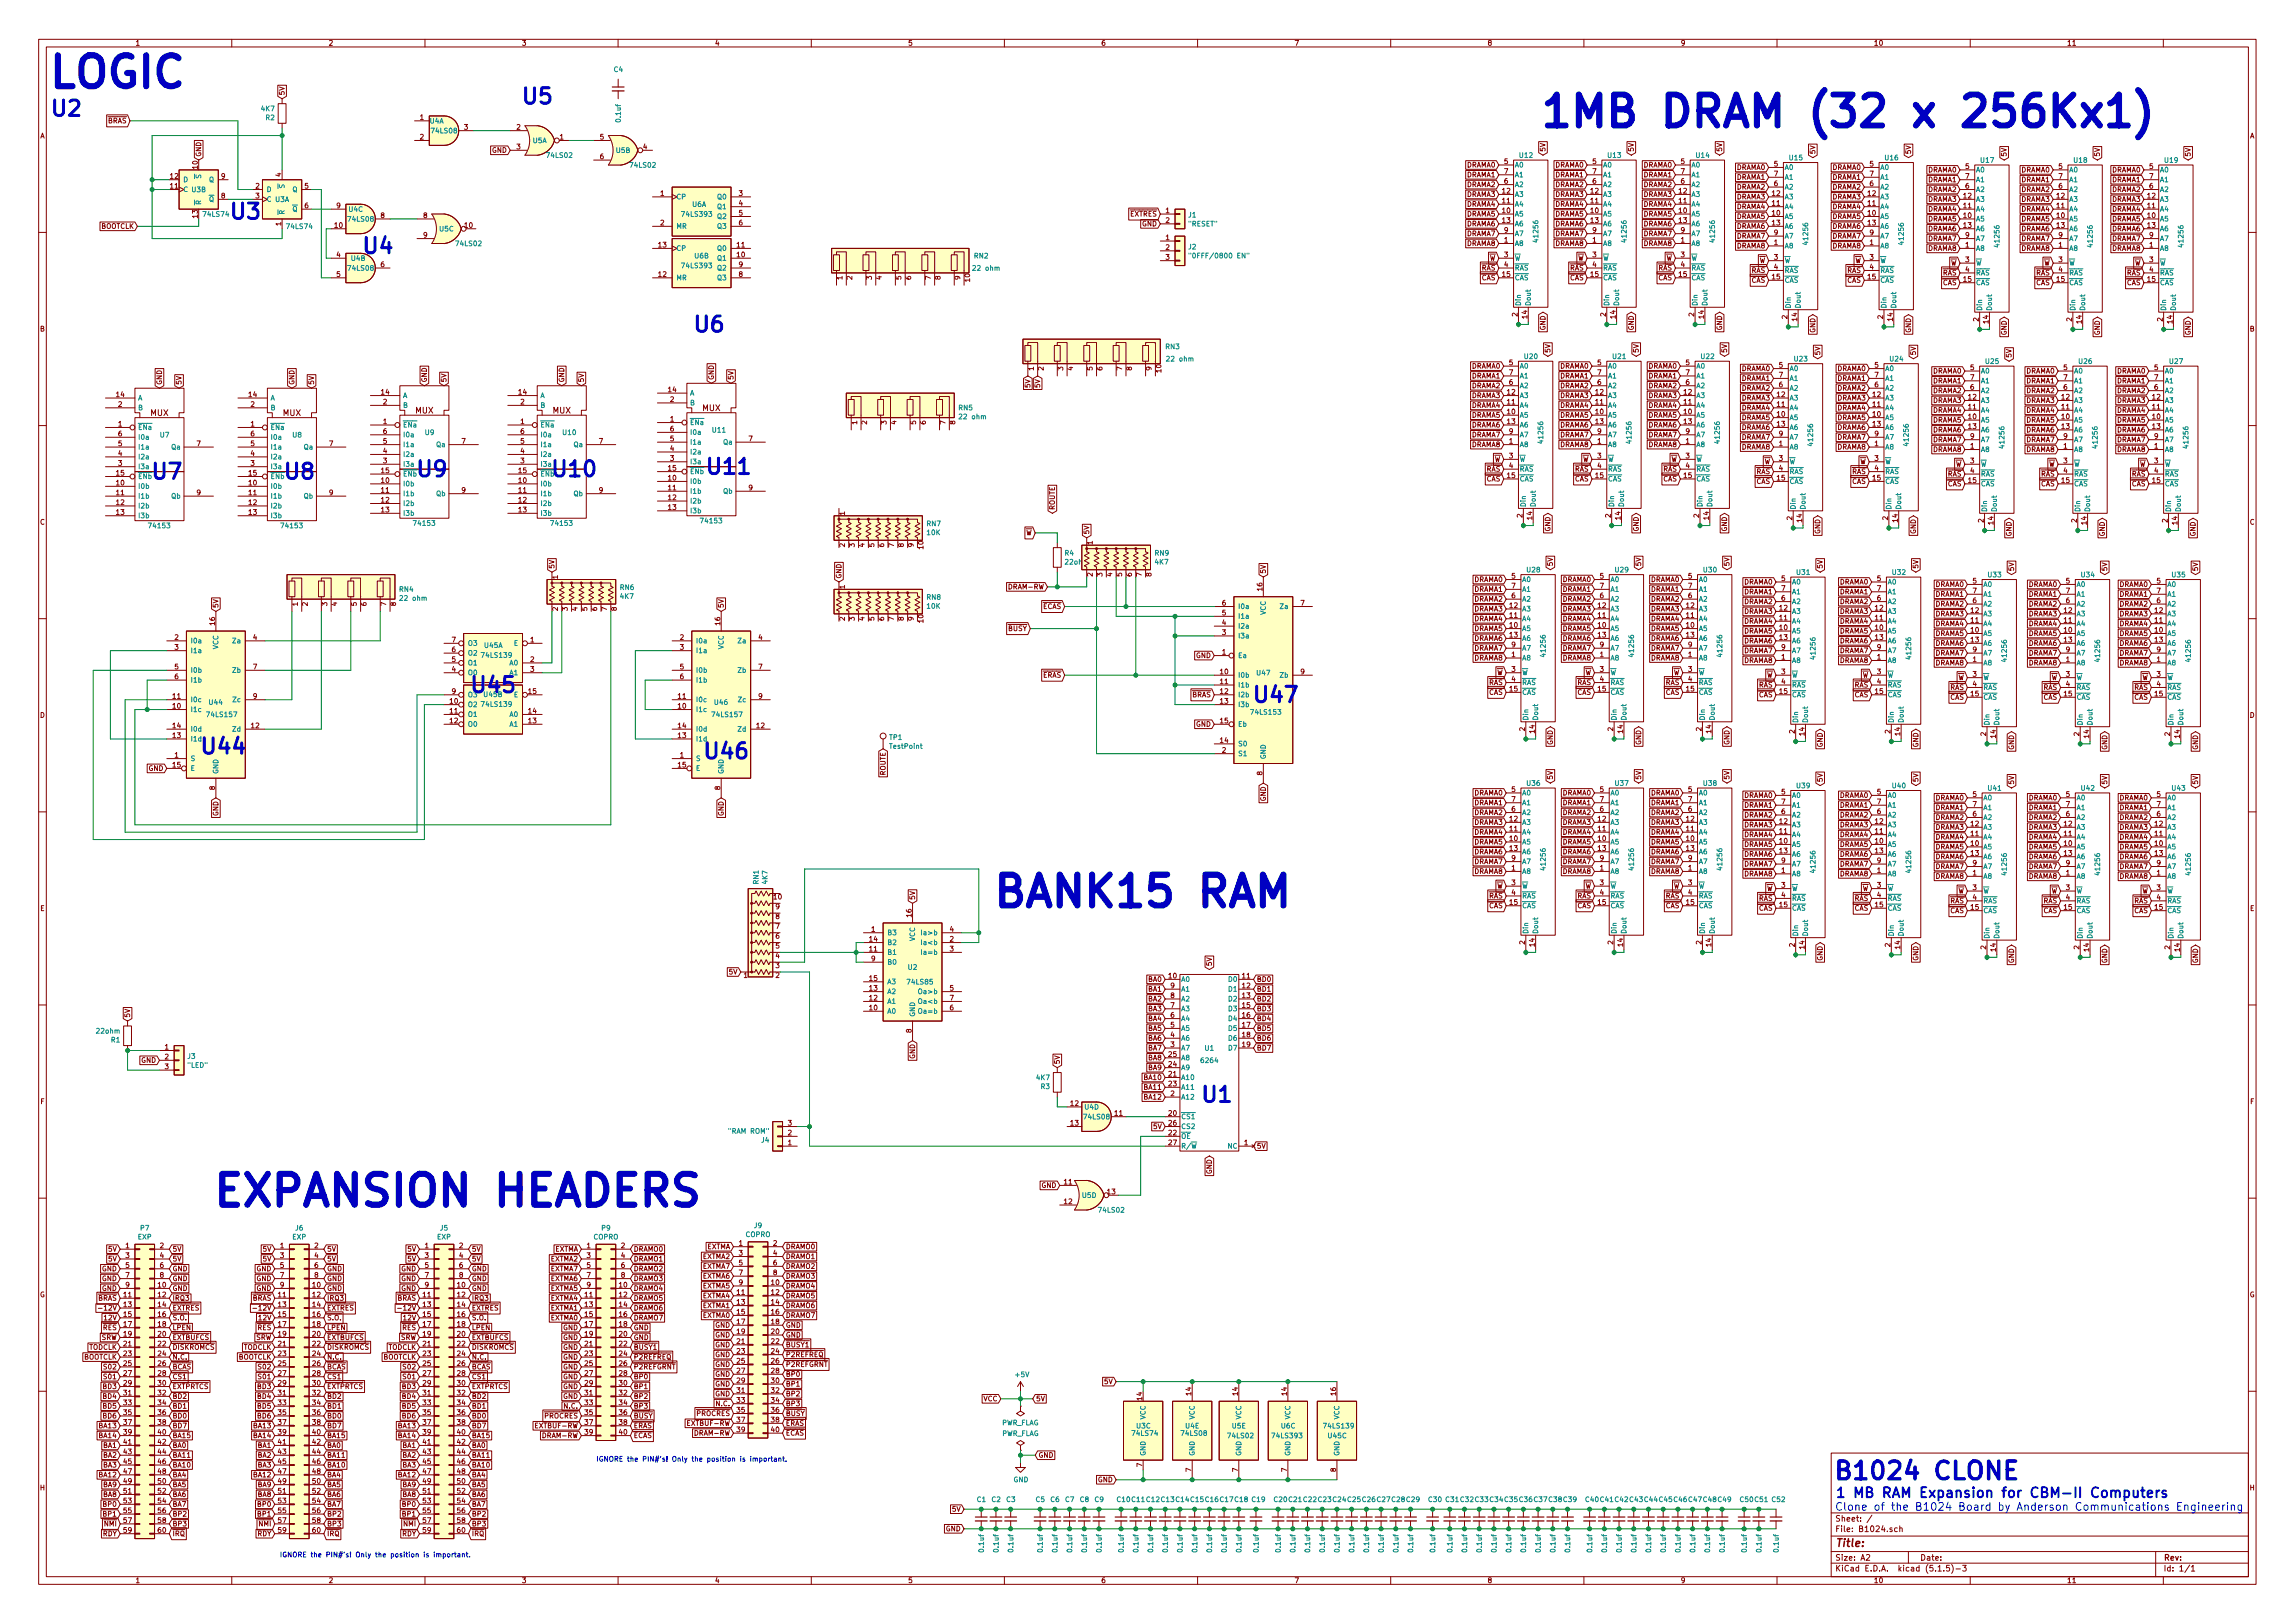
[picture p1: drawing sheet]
<svg xmlns="http://www.w3.org/2000/svg" width="594mm" height="420mm" viewBox="0 0 594 420" stroke-linecap="round" stroke-linejoin="round" font-family="sans-serif">
<defs><g id="words">
<g font-size="11.1" fill="#0000c2">
<text x="12.1" y="22.7">LOGIC</text>
<text x="398.1" y="32.9">1MB DRAM (32 x 256Kx1)</text>
<text x="256.5" y="234.8">BANK15 RAM</text>
<text x="54.6" y="312.3">EXPANSION HEADERS</text>
</g>
<text font-size="6.4" fill="#0000c2" x="474.3" y="383.1">B1024 CLONE</text>
<g font-size="5.6" fill="#0000c2">
<text x="134.6" y="26.9">U5</text>
<text x="12.7" y="30.1">U2</text>
<text x="59.1" y="56.8">U3</text>
<text x="93.3" y="65.7">U4</text>
<text x="179.1" y="86">U6</text>
<text x="38.7" y="124.1">U7</text>
<text x="73" y="124.1">U8</text>
<text x="107.3" y="123.4">U9</text>
<text x="142.2" y="123.4">U10</text>
<text x="182.2" y="122.8">U11</text>
<text x="121.3" y="179.3">U45</text>
<text x="323.8" y="181.9">U47</text>
<text x="51.4" y="195.2">U44</text>
<text x="181.6" y="196.5">U46</text>
<text x="310.5" y="285.4">U1</text>
</g>
<text font-size="3.6" fill="#0000c2" x="475" y="387.7">1 MB RAM Expansion for CBM-II Computers</text>
<text font-size="2.8" fill="#0000c2" x="475" y="391.1">Clone of the B1024 Board by Anderson Communications Engineering</text>
<text font-size="2.8" fill="#840000" x="475" y="400.4">Title:</text>
<g font-size="2.1" fill="#840000">
<text x="38.9" y="107.7">MUX</text>
<text x="73.2" y="107.7">MUX</text>
<text x="107.5" y="107">MUX</text>
<text x="143.1" y="107">MUX</text>
<text x="181.8" y="106.4">MUX</text>
<text x="475" y="393.9">Sheet: /</text>
<text x="475" y="396.6">File: B1024.sch</text>
<text x="475" y="406.8">KiCad E.D.A. kicad (5.1.5)-3</text>
<text x="475" y="404">Size: A2</text>
<text x="497" y="404">Date:</text>
<text x="560" y="404">Rev:</text>
<text x="560" y="406.8">Id: 1/1</text>
</g>
<g font-size="1.8" fill="#840000">
<text x="35" y="11.8">1</text>
<text x="85" y="11.8">2</text>
<text x="135" y="11.8">3</text>
<text x="185" y="11.8">4</text>
<text x="235" y="11.8">5</text>
<text x="285" y="11.8">6</text>
<text x="335" y="11.8">7</text>
<text x="385" y="11.8">8</text>
<text x="435" y="11.8">9</text>
<text x="485" y="11.8">10</text>
<text x="535" y="11.8">11</text>
<text x="73.7" y="24.8" transform="rotate(-90 73.7 24.8)">5V</text>
<text x="10.4" y="35.8">A</text>
<text x="27.9" y="31.9">BRAS</text>
<text x="108.7" y="31">1</text>
<text x="120.2" y="33.6">3</text>
<text x="133.8" y="33.6">2</text>
<text x="582.4" y="35.8">A</text>
<text x="52.1" y="40.7" transform="rotate(-90 52.1 40.7)">GND</text>
<text x="108.7" y="36.1">2</text>
<text x="127.4" y="39.5">GND</text>
<text x="133.8" y="38.7">3</text>
<text x="144.9" y="36.1">1</text>
<text x="155.3" y="36.1">5</text>
<text x="155.3" y="41.2">6</text>
<text x="166.5" y="38.7">4</text>
<text x="400" y="39.4" transform="rotate(-90 400 39.4)">5V</text>
<text x="422.9" y="39.4" transform="rotate(-90 422.9 39.4)">5V</text>
<text x="445.8" y="39.4" transform="rotate(-90 445.8 39.4)">5V</text>
<text x="469.9" y="40" transform="rotate(-90 469.9 40)">5V</text>
<text x="494.7" y="40" transform="rotate(-90 494.7 40)">5V</text>
<text x="519.4" y="40.7" transform="rotate(-90 519.4 40.7)">5V</text>
<text x="543.6" y="40.7" transform="rotate(-90 543.6 40.7)">5V</text>
<text x="567.1" y="40.7" transform="rotate(-90 567.1 40.7)">5V</text>
<text x="44.1" y="46.3">12</text>
<text x="51.2" y="43.7" transform="rotate(-90 51.2 43.7)">10</text>
<text x="57.3" y="46.3">9</text>
<text x="72.8" y="45.7" transform="rotate(-90 72.8 45.7)">4</text>
<text x="379.6" y="45.9">DRAMA1</text>
<text x="379.6" y="43.3">DRAMA0</text>
<text x="389.4" y="42.5">5</text>
<text x="389.4" y="47.5">6</text>
<text x="389.4" y="45">7</text>
<text x="402.5" y="45.9">DRAMA1</text>
<text x="402.5" y="43.3">DRAMA0</text>
<text x="412.3" y="42.5">5</text>
<text x="412.3" y="47.5">6</text>
<text x="412.3" y="45">7</text>
<text x="425.3" y="45.9">DRAMA1</text>
<text x="425.3" y="43.3">DRAMA0</text>
<text x="435.1" y="42.5">5</text>
<text x="435.1" y="47.5">6</text>
<text x="435.1" y="45">7</text>
<text x="449.5" y="46.5">DRAMA1</text>
<text x="449.5" y="44">DRAMA0</text>
<text x="459.3" y="43.1">5</text>
<text x="459.3" y="45.6">7</text>
<text x="474.2" y="46.5">DRAMA1</text>
<text x="474.2" y="44">DRAMA0</text>
<text x="484" y="43.1">5</text>
<text x="484" y="45.6">7</text>
<text x="499" y="47.2">DRAMA1</text>
<text x="499" y="44.6">DRAMA0</text>
<text x="508.8" y="43.7">5</text>
<text x="508.8" y="46.3">7</text>
<text x="523.1" y="47.2">DRAMA1</text>
<text x="523.1" y="44.6">DRAMA0</text>
<text x="532.9" y="43.7">5</text>
<text x="532.9" y="46.3">7</text>
<text x="546.6" y="44.6">DRAMA0</text>
<text x="546.6" y="47.2">DRAMA1</text>
<text x="556.4" y="43.7">5</text>
<text x="556.4" y="46.3">7</text>
<text x="44.1" y="48.8">11</text>
<text x="57.3" y="51.4">8</text>
<text x="66.2" y="48.8">2</text>
<text x="66.2" y="51.4">3</text>
<text x="78.9" y="48.8">5</text>
<text x="78.9" y="53.9">6</text>
<text x="87.1" y="53.9">9</text>
<text x="171" y="50.7">1</text>
<text x="191.3" y="50.7">3</text>
<text x="191.3" y="53.3">4</text>
<text x="379.6" y="53.5">DRAMA4</text>
<text x="379.6" y="51">DRAMA3</text>
<text x="379.6" y="48.4">DRAMA2</text>
<text x="388.9" y="52.6">11</text>
<text x="388.9" y="50.1">12</text>
<text x="402.5" y="53.5">DRAMA4</text>
<text x="402.5" y="51">DRAMA3</text>
<text x="402.5" y="48.4">DRAMA2</text>
<text x="411.8" y="52.6">11</text>
<text x="411.8" y="50.1">12</text>
<text x="425.3" y="48.4">DRAMA2</text>
<text x="425.3" y="53.5">DRAMA4</text>
<text x="425.3" y="51">DRAMA3</text>
<text x="434.6" y="52.6">11</text>
<text x="434.6" y="50.1">12</text>
<text x="449.5" y="51.6">DRAMA3</text>
<text x="449.5" y="49.1">DRAMA2</text>
<text x="458.8" y="53.3">11</text>
<text x="458.8" y="50.7">12</text>
<text x="459.3" y="48.2">6</text>
<text x="474.2" y="51.6">DRAMA3</text>
<text x="474.2" y="49.1">DRAMA2</text>
<text x="483.5" y="53.3">11</text>
<text x="483.5" y="50.7">12</text>
<text x="484" y="48.2">6</text>
<text x="499" y="52.2">DRAMA3</text>
<text x="499" y="49.7">DRAMA2</text>
<text x="508.3" y="53.9">11</text>
<text x="508.3" y="51.4">12</text>
<text x="508.8" y="48.8">6</text>
<text x="523.1" y="52.2">DRAMA3</text>
<text x="523.1" y="49.7">DRAMA2</text>
<text x="532.4" y="53.9">11</text>
<text x="532.4" y="51.4">12</text>
<text x="532.9" y="48.8">6</text>
<text x="546.6" y="52.2">DRAMA3</text>
<text x="546.6" y="49.7">DRAMA2</text>
<text x="555.9" y="53.9">11</text>
<text x="555.9" y="51.4">12</text>
<text x="556.4" y="48.8">6</text>
<text x="26" y="59.2">BOOTCLK</text>
<text x="51.2" y="56.4" transform="rotate(-90 51.2 56.4)">13</text>
<text x="72.8" y="58.4" transform="rotate(-90 72.8 58.4)">1</text>
<text x="86.7" y="59">10</text>
<text x="98.6" y="56.4">8</text>
<text x="109.6" y="56.4">8</text>
<text x="120.3" y="59">10</text>
<text x="171" y="58.3">2</text>
<text x="191.3" y="55.8">5</text>
<text x="191.3" y="58.3">6</text>
<text x="292.5" y="56">EXTRES</text>
<text x="295.6" y="58.6">GND</text>
<text x="301.8" y="55.2">1</text>
<text x="301.8" y="57.7">2</text>
<text x="379.6" y="58.6">DRAMA6</text>
<text x="379.6" y="56">DRAMA5</text>
<text x="388.9" y="55.2">10</text>
<text x="388.9" y="57.7">13</text>
<text x="402.5" y="58.6">DRAMA6</text>
<text x="402.5" y="56">DRAMA5</text>
<text x="411.8" y="55.2">10</text>
<text x="411.8" y="57.7">13</text>
<text x="425.3" y="58.6">DRAMA6</text>
<text x="425.3" y="56">DRAMA5</text>
<text x="434.6" y="55.2">10</text>
<text x="434.6" y="57.7">13</text>
<text x="449.5" y="59.2">DRAMA6</text>
<text x="449.5" y="56.7">DRAMA5</text>
<text x="449.5" y="54.1">DRAMA4</text>
<text x="458.8" y="55.8">10</text>
<text x="458.8" y="58.3">13</text>
<text x="474.2" y="59.2">DRAMA6</text>
<text x="474.2" y="56.7">DRAMA5</text>
<text x="474.2" y="54.1">DRAMA4</text>
<text x="483.5" y="55.8">10</text>
<text x="483.5" y="58.3">13</text>
<text x="499" y="59.9">DRAMA6</text>
<text x="499" y="57.3">DRAMA5</text>
<text x="499" y="54.8">DRAMA4</text>
<text x="508.3" y="56.4">10</text>
<text x="508.3" y="59">13</text>
<text x="523.1" y="59.9">DRAMA6</text>
<text x="523.1" y="57.3">DRAMA5</text>
<text x="523.1" y="54.8">DRAMA4</text>
<text x="532.4" y="56.4">10</text>
<text x="532.4" y="59">13</text>
<text x="546.6" y="59.9">DRAMA6</text>
<text x="546.6" y="57.3">DRAMA5</text>
<text x="546.6" y="54.8">DRAMA4</text>
<text x="555.9" y="56.4">10</text>
<text x="555.9" y="59">13</text>
<text x="109.6" y="61.5">9</text>
<text x="170.5" y="64.1">13</text>
<text x="190.8" y="64.1">11</text>
<text x="301.8" y="62.1">1</text>
<text x="301.8" y="64.7">2</text>
<text x="379.6" y="63.7">DRAMA8</text>
<text x="379.6" y="61.1">DRAMA7</text>
<text x="389.4" y="62.8">1</text>
<text x="389.4" y="60.2">9</text>
<text x="402.5" y="63.7">DRAMA8</text>
<text x="402.5" y="61.1">DRAMA7</text>
<text x="412.3" y="62.8">1</text>
<text x="412.3" y="60.2">9</text>
<text x="425.3" y="63.7">DRAMA8</text>
<text x="425.3" y="61.1">DRAMA7</text>
<text x="435.1" y="62.8">1</text>
<text x="435.1" y="60.2">9</text>
<text x="449.5" y="64.3">DRAMA8</text>
<text x="449.5" y="61.8">DRAMA7</text>
<text x="459.3" y="63.4">1</text>
<text x="459.3" y="60.9">9</text>
<text x="474.2" y="64.3">DRAMA8</text>
<text x="474.2" y="61.8">DRAMA7</text>
<text x="484" y="63.4">1</text>
<text x="484" y="60.9">9</text>
<text x="499" y="64.9">DRAMA8</text>
<text x="499" y="62.4">DRAMA7</text>
<text x="508.8" y="64.1">1</text>
<text x="508.8" y="61.5">9</text>
<text x="523.1" y="64.9">DRAMA8</text>
<text x="523.1" y="62.4">DRAMA7</text>
<text x="532.9" y="64.1">1</text>
<text x="532.9" y="61.5">9</text>
<text x="546.6" y="64.9">DRAMA8</text>
<text x="546.6" y="62.4">DRAMA7</text>
<text x="556.4" y="64.1">1</text>
<text x="556.4" y="61.5">9</text>
<text x="87.1" y="66.6">4</text>
<text x="87.1" y="71.7">5</text>
<text x="98.6" y="69.1">6</text>
<text x="170.5" y="71.7">12</text>
<text x="190.8" y="66.6">10</text>
<text x="191.3" y="71.7">8</text>
<text x="191.3" y="69.1">9</text>
<text x="301.8" y="67.2">3</text>
<text x="383.5" y="70">RAS</text>
<text x="385.5" y="67.5">W</text>
<text x="388.9" y="71.7">15</text>
<text x="389.4" y="66.6">3</text>
<text x="389.4" y="69.1">4</text>
<text x="406.3" y="70">RAS</text>
<text x="408.4" y="67.5">W</text>
<text x="411.8" y="71.7">15</text>
<text x="412.3" y="66.6">3</text>
<text x="412.3" y="69.1">4</text>
<text x="429.2" y="70">RAS</text>
<text x="431.2" y="67.5">W</text>
<text x="434.6" y="71.7">15</text>
<text x="435.1" y="66.6">3</text>
<text x="435.1" y="69.1">4</text>
<text x="453.3" y="70.7">RAS</text>
<text x="455.4" y="68.1">W</text>
<text x="459.3" y="67.2">3</text>
<text x="459.3" y="69.8">4</text>
<text x="478.1" y="70.7">RAS</text>
<text x="480.1" y="68.1">W</text>
<text x="484" y="67.2">3</text>
<text x="484" y="69.8">4</text>
<text x="502.8" y="71.3">RAS</text>
<text x="504.9" y="68.7">W</text>
<text x="508.8" y="67.9">3</text>
<text x="508.8" y="70.4">4</text>
<text x="527" y="71.3">RAS</text>
<text x="529" y="68.7">W</text>
<text x="532.9" y="67.9">3</text>
<text x="532.9" y="70.4">4</text>
<text x="550.5" y="71.3">RAS</text>
<text x="552.5" y="68.7">W</text>
<text x="556.4" y="67.9">3</text>
<text x="556.4" y="70.4">4</text>
<text x="218.1" y="72.4" transform="rotate(-90 218.1 72.4)">1</text>
<text x="220.6" y="72.4" transform="rotate(-90 220.6 72.4)">2</text>
<text x="225.7" y="72.4" transform="rotate(-90 225.7 72.4)">3</text>
<text x="228.2" y="72.4" transform="rotate(-90 228.2 72.4)">4</text>
<text x="233.3" y="72.4" transform="rotate(-90 233.3 72.4)">5</text>
<text x="235.8" y="72.4" transform="rotate(-90 235.8 72.4)">6</text>
<text x="240.9" y="72.4" transform="rotate(-90 240.9 72.4)">7</text>
<text x="243.5" y="72.4" transform="rotate(-90 243.5 72.4)">8</text>
<text x="248.5" y="72.4" transform="rotate(-90 248.5 72.4)">9</text>
<text x="251.1" y="72.9" transform="rotate(-90 251.1 72.9)">10</text>
<text x="383.5" y="72.6">CAS</text>
<text x="406.3" y="72.6">CAS</text>
<text x="429.2" y="72.6">CAS</text>
<text x="453.3" y="73.2">CAS</text>
<text x="458.8" y="72.3">15</text>
<text x="478.1" y="73.2">CAS</text>
<text x="483.5" y="72.3">15</text>
<text x="502.8" y="73.8">CAS</text>
<text x="508.3" y="72.9">15</text>
<text x="527" y="73.8">CAS</text>
<text x="532.4" y="72.9">15</text>
<text x="550.5" y="73.8">CAS</text>
<text x="555.9" y="72.9">15</text>
<text x="392.8" y="81.9" transform="rotate(-90 392.8 81.9)">2</text>
<text x="395.4" y="82.4" transform="rotate(-90 395.4 82.4)">14</text>
<text x="415.7" y="81.9" transform="rotate(-90 415.7 81.9)">2</text>
<text x="418.2" y="82.4" transform="rotate(-90 418.2 82.4)">14</text>
<text x="438.5" y="81.9" transform="rotate(-90 438.5 81.9)">2</text>
<text x="441.1" y="82.4" transform="rotate(-90 441.1 82.4)">14</text>
<text x="462.7" y="82.6" transform="rotate(-90 462.7 82.6)">2</text>
<text x="465.2" y="83" transform="rotate(-90 465.2 83)">14</text>
<text x="487.4" y="82.6" transform="rotate(-90 487.4 82.6)">2</text>
<text x="490" y="83" transform="rotate(-90 490 83)">14</text>
<text x="512.2" y="83.2" transform="rotate(-90 512.2 83.2)">2</text>
<text x="514.7" y="83.7" transform="rotate(-90 514.7 83.7)">14</text>
<text x="536.3" y="83.2" transform="rotate(-90 536.3 83.2)">2</text>
<text x="538.9" y="83.7" transform="rotate(-90 538.9 83.7)">14</text>
<text x="559.8" y="83.2" transform="rotate(-90 559.8 83.2)">2</text>
<text x="562.4" y="83.7" transform="rotate(-90 562.4 83.7)">14</text>
<text x="10.4" y="85.8">B</text>
<text x="400" y="85.5" transform="rotate(-90 400 85.5)">GND</text>
<text x="422.9" y="85.5" transform="rotate(-90 422.9 85.5)">GND</text>
<text x="445.8" y="85.5" transform="rotate(-90 445.8 85.5)">GND</text>
<text x="469.9" y="86.2" transform="rotate(-90 469.9 86.2)">GND</text>
<text x="494.7" y="86.2" transform="rotate(-90 494.7 86.2)">GND</text>
<text x="519.4" y="86.8" transform="rotate(-90 519.4 86.8)">GND</text>
<text x="543.6" y="86.8" transform="rotate(-90 543.6 86.8)">GND</text>
<text x="567.1" y="86.8" transform="rotate(-90 567.1 86.8)">GND</text>
<text x="582.4" y="85.8">B</text>
<text x="267.6" y="95.9" transform="rotate(-90 267.6 95.9)">1</text>
<text x="270.1" y="95.9" transform="rotate(-90 270.1 95.9)">2</text>
<text x="275.2" y="95.9" transform="rotate(-90 275.2 95.9)">3</text>
<text x="277.7" y="95.9" transform="rotate(-90 277.7 95.9)">4</text>
<text x="282.8" y="95.9" transform="rotate(-90 282.8 95.9)">5</text>
<text x="285.4" y="95.9" transform="rotate(-90 285.4 95.9)">6</text>
<text x="290.4" y="95.9" transform="rotate(-90 290.4 95.9)">7</text>
<text x="293" y="95.9" transform="rotate(-90 293 95.9)">8</text>
<text x="298.1" y="95.9" transform="rotate(-90 298.1 95.9)">9</text>
<text x="380.9" y="95.4">DRAMA0</text>
<text x="390.7" y="94.5">5</text>
<text x="401.3" y="91.5" transform="rotate(-90 401.3 91.5)">5V</text>
<text x="403.8" y="95.4">DRAMA0</text>
<text x="413.5" y="94.5">5</text>
<text x="424.2" y="91.5" transform="rotate(-90 424.2 91.5)">5V</text>
<text x="426.6" y="95.4">DRAMA0</text>
<text x="436.4" y="94.5">5</text>
<text x="447" y="91.5" transform="rotate(-90 447 91.5)">5V</text>
<text x="460.5" y="95.2">5</text>
<text x="471.2" y="92.1" transform="rotate(-90 471.2 92.1)">5V</text>
<text x="485.3" y="95.2">5</text>
<text x="495.9" y="92.1" transform="rotate(-90 495.9 92.1)">5V</text>
<text x="510.1" y="95.8">5</text>
<text x="520.7" y="92.7" transform="rotate(-90 520.7 92.7)">5V</text>
<text x="534.2" y="95.8">5</text>
<text x="557.7" y="95.8">5</text>
<text x="41.9" y="99.7" transform="rotate(-90 41.9 99.7)">GND</text>
<text x="47" y="99.7" transform="rotate(-90 47 99.7)">5V</text>
<text x="76.2" y="99.7" transform="rotate(-90 76.2 99.7)">GND</text>
<text x="81.3" y="99.7" transform="rotate(-90 81.3 99.7)">5V</text>
<text x="110.5" y="99.1" transform="rotate(-90 110.5 99.1)">GND</text>
<text x="115.6" y="99.1" transform="rotate(-90 115.6 99.1)">5V</text>
<text x="146" y="99.1" transform="rotate(-90 146 99.1)">GND</text>
<text x="151.1" y="99.1" transform="rotate(-90 151.1 99.1)">5V</text>
<text x="173" y="101.5">14</text>
<text x="184.8" y="98.4" transform="rotate(-90 184.8 98.4)">GND</text>
<text x="189.9" y="98.4" transform="rotate(-90 189.9 98.4)">5V</text>
<text x="266.7" y="100.3" transform="rotate(-90 266.7 100.3)">5V</text>
<text x="269.2" y="100.3" transform="rotate(-90 269.2 100.3)">5V</text>
<text x="300.6" y="96.4" transform="rotate(-90 300.6 96.4)">10</text>
<text x="380.9" y="100.5">DRAMA2</text>
<text x="380.9" y="98">DRAMA1</text>
<text x="390.7" y="99.6">6</text>
<text x="390.7" y="97.1">7</text>
<text x="403.8" y="100.5">DRAMA2</text>
<text x="403.8" y="98">DRAMA1</text>
<text x="413.5" y="99.6">6</text>
<text x="413.5" y="97.1">7</text>
<text x="426.6" y="100.5">DRAMA2</text>
<text x="426.6" y="98">DRAMA1</text>
<text x="436.4" y="99.6">6</text>
<text x="436.4" y="97.1">7</text>
<text x="450.7" y="96.1">DRAMA0</text>
<text x="450.7" y="101.1">DRAMA2</text>
<text x="450.7" y="98.6">DRAMA1</text>
<text x="460.5" y="100.2">6</text>
<text x="460.5" y="97.7">7</text>
<text x="475.5" y="101.1">DRAMA2</text>
<text x="475.5" y="98.6">DRAMA1</text>
<text x="475.5" y="96.1">DRAMA0</text>
<text x="485.3" y="100.2">6</text>
<text x="485.3" y="97.7">7</text>
<text x="500.3" y="101.8">DRAMA2</text>
<text x="500.3" y="99.2">DRAMA1</text>
<text x="500.3" y="96.7">DRAMA0</text>
<text x="510.1" y="100.9">6</text>
<text x="510.1" y="98.3">7</text>
<text x="524.4" y="101.8">DRAMA2</text>
<text x="524.4" y="99.2">DRAMA1</text>
<text x="524.4" y="96.7">DRAMA0</text>
<text x="534.2" y="100.9">6</text>
<text x="534.2" y="98.3">7</text>
<text x="547.9" y="96.7">DRAMA0</text>
<text x="547.9" y="101.8">DRAMA2</text>
<text x="547.9" y="99.2">DRAMA1</text>
<text x="557.7" y="100.9">6</text>
<text x="557.7" y="98.3">7</text>
<text x="30.1" y="102.8">14</text>
<text x="30.6" y="105.3">2</text>
<text x="64.4" y="102.8">14</text>
<text x="64.9" y="105.3">2</text>
<text x="98.7" y="102.2">14</text>
<text x="99.2" y="104.7">2</text>
<text x="134.3" y="102.2">14</text>
<text x="134.8" y="104.7">2</text>
<text x="173.5" y="104.1">2</text>
<text x="380.9" y="103">DRAMA3</text>
<text x="380.9" y="105.6">DRAMA4</text>
<text x="390.2" y="107.2">10</text>
<text x="390.2" y="104.7">11</text>
<text x="390.2" y="102.2">12</text>
<text x="403.8" y="105.6">DRAMA4</text>
<text x="403.8" y="103">DRAMA3</text>
<text x="413.1" y="107.2">10</text>
<text x="413.1" y="104.7">11</text>
<text x="413.1" y="102.2">12</text>
<text x="426.6" y="103">DRAMA3</text>
<text x="426.6" y="105.6">DRAMA4</text>
<text x="435.9" y="107.2">10</text>
<text x="435.9" y="104.7">11</text>
<text x="435.9" y="102.2">12</text>
<text x="450.7" y="103.7">DRAMA3</text>
<text x="450.7" y="106.2">DRAMA4</text>
<text x="460" y="107.9">10</text>
<text x="460" y="105.3">11</text>
<text x="460" y="102.8">12</text>
<text x="475.5" y="103.7">DRAMA3</text>
<text x="475.5" y="106.2">DRAMA4</text>
<text x="484.8" y="107.9">10</text>
<text x="484.8" y="105.3">11</text>
<text x="484.8" y="102.8">12</text>
<text x="500.3" y="104.3">DRAMA3</text>
<text x="500.3" y="106.8">DRAMA4</text>
<text x="509.6" y="106">11</text>
<text x="509.6" y="103.4">12</text>
<text x="524.4" y="106.8">DRAMA4</text>
<text x="524.4" y="104.3">DRAMA3</text>
<text x="533.7" y="106">11</text>
<text x="533.7" y="103.4">12</text>
<text x="547.9" y="106.8">DRAMA4</text>
<text x="547.9" y="104.3">DRAMA3</text>
<text x="557.2" y="106">11</text>
<text x="557.2" y="103.4">12</text>
<text x="30.6" y="110.4">1</text>
<text x="30.6" y="112.9">6</text>
<text x="64.9" y="110.4">1</text>
<text x="64.9" y="112.9">6</text>
<text x="99.2" y="109.8">1</text>
<text x="99.2" y="112.3">6</text>
<text x="134.8" y="109.8">1</text>
<text x="134.8" y="112.3">6</text>
<text x="173.5" y="109.1">1</text>
<text x="173.5" y="111.7">6</text>
<text x="221.9" y="109.9" transform="rotate(-90 221.9 109.9)">1</text>
<text x="224.4" y="109.9" transform="rotate(-90 224.4 109.9)">2</text>
<text x="229.5" y="109.9" transform="rotate(-90 229.5 109.9)">3</text>
<text x="232" y="109.9" transform="rotate(-90 232 109.9)">4</text>
<text x="237.1" y="109.9" transform="rotate(-90 237.1 109.9)">5</text>
<text x="239.6" y="109.9" transform="rotate(-90 239.6 109.9)">6</text>
<text x="244.7" y="109.9" transform="rotate(-90 244.7 109.9)">7</text>
<text x="247.3" y="109.9" transform="rotate(-90 247.3 109.9)">8</text>
<text x="380.9" y="113.2">DRAMA7</text>
<text x="380.9" y="110.7">DRAMA6</text>
<text x="380.9" y="108.1">DRAMA5</text>
<text x="390.2" y="109.8">13</text>
<text x="390.7" y="112.3">9</text>
<text x="403.8" y="110.7">DRAMA6</text>
<text x="403.8" y="113.2">DRAMA7</text>
<text x="403.8" y="108.1">DRAMA5</text>
<text x="413.1" y="109.8">13</text>
<text x="413.5" y="112.3">9</text>
<text x="426.6" y="108.1">DRAMA5</text>
<text x="426.6" y="110.7">DRAMA6</text>
<text x="426.6" y="113.2">DRAMA7</text>
<text x="435.9" y="109.8">13</text>
<text x="436.4" y="112.3">9</text>
<text x="450.7" y="113.8">DRAMA7</text>
<text x="450.7" y="108.8">DRAMA5</text>
<text x="450.7" y="111.3">DRAMA6</text>
<text x="460" y="110.4">13</text>
<text x="460.5" y="112.9">9</text>
<text x="475.5" y="113.8">DRAMA7</text>
<text x="475.5" y="111.3">DRAMA6</text>
<text x="475.5" y="108.8">DRAMA5</text>
<text x="484.8" y="110.4">13</text>
<text x="485.3" y="112.9">9</text>
<text x="500.3" y="111.9">DRAMA6</text>
<text x="500.3" y="109.4">DRAMA5</text>
<text x="509.6" y="108.5">10</text>
<text x="509.6" y="111">13</text>
<text x="510.1" y="113.6">9</text>
<text x="524.4" y="111.9">DRAMA6</text>
<text x="524.4" y="109.4">DRAMA5</text>
<text x="533.7" y="108.5">10</text>
<text x="533.7" y="111">13</text>
<text x="534.2" y="113.6">9</text>
<text x="547.9" y="111.9">DRAMA6</text>
<text x="547.9" y="109.4">DRAMA5</text>
<text x="557.2" y="108.5">10</text>
<text x="557.2" y="111">13</text>
<text x="557.7" y="113.6">9</text>
<text x="30.6" y="118">4</text>
<text x="30.6" y="115.5">5</text>
<text x="51" y="115.5">7</text>
<text x="64.9" y="118">4</text>
<text x="64.9" y="115.5">5</text>
<text x="85.2" y="115.5">7</text>
<text x="99.2" y="119.9">3</text>
<text x="99.2" y="117.4">4</text>
<text x="99.2" y="114.9">5</text>
<text x="119.5" y="114.9">7</text>
<text x="134.8" y="119.9">3</text>
<text x="134.8" y="117.4">4</text>
<text x="134.8" y="114.9">5</text>
<text x="155.1" y="114.9">7</text>
<text x="173.5" y="119.3">3</text>
<text x="173.5" y="116.8">4</text>
<text x="173.5" y="114.2">5</text>
<text x="193.8" y="114.2">7</text>
<text x="380.9" y="115.7">DRAMA8</text>
<text x="386.8" y="119.5">W</text>
<text x="390.7" y="114.9">1</text>
<text x="390.7" y="118.7">3</text>
<text x="403.8" y="115.7">DRAMA8</text>
<text x="409.7" y="119.5">W</text>
<text x="413.5" y="114.9">1</text>
<text x="413.5" y="118.7">3</text>
<text x="426.6" y="115.7">DRAMA8</text>
<text x="432.5" y="119.5">W</text>
<text x="436.4" y="114.9">1</text>
<text x="436.4" y="118.7">3</text>
<text x="450.7" y="116.4">DRAMA8</text>
<text x="460.5" y="115.5">1</text>
<text x="460.5" y="119.3">3</text>
<text x="475.5" y="116.4">DRAMA8</text>
<text x="485.3" y="115.5">1</text>
<text x="485.3" y="119.3">3</text>
<text x="500.3" y="114.5">DRAMA7</text>
<text x="500.3" y="117">DRAMA8</text>
<text x="510.1" y="116.1">1</text>
<text x="510.1" y="119.9">3</text>
<text x="524.4" y="117">DRAMA8</text>
<text x="524.4" y="114.5">DRAMA7</text>
<text x="534.2" y="116.1">1</text>
<text x="534.2" y="119.9">3</text>
<text x="547.9" y="117">DRAMA8</text>
<text x="547.9" y="114.5">DRAMA7</text>
<text x="557.7" y="116.1">1</text>
<text x="557.7" y="119.9">3</text>
<text x="30.1" y="125.6">10</text>
<text x="30.1" y="123.1">15</text>
<text x="30.6" y="120.6">3</text>
<text x="64.4" y="125.6">10</text>
<text x="64.4" y="123.1">15</text>
<text x="64.9" y="120.6">3</text>
<text x="98.7" y="125">10</text>
<text x="98.7" y="122.5">15</text>
<text x="134.3" y="125">10</text>
<text x="134.3" y="122.5">15</text>
<text x="173" y="124.4">10</text>
<text x="173" y="121.8">15</text>
<text x="384.7" y="124.6">CAS</text>
<text x="384.7" y="122.1">RAS</text>
<text x="390.2" y="123.7">15</text>
<text x="390.7" y="121.2">4</text>
<text x="407.6" y="124.6">CAS</text>
<text x="407.6" y="122.1">RAS</text>
<text x="413.1" y="123.7">15</text>
<text x="413.5" y="121.2">4</text>
<text x="430.5" y="122.1">RAS</text>
<text x="430.5" y="124.6">CAS</text>
<text x="435.9" y="123.7">15</text>
<text x="436.4" y="121.2">4</text>
<text x="454.6" y="125.3">CAS</text>
<text x="454.6" y="122.7">RAS</text>
<text x="456.6" y="120.2">W</text>
<text x="460" y="124.4">15</text>
<text x="460.5" y="121.8">4</text>
<text x="479.3" y="125.3">CAS</text>
<text x="479.3" y="122.7">RAS</text>
<text x="481.4" y="120.2">W</text>
<text x="484.8" y="124.4">15</text>
<text x="485.3" y="121.8">4</text>
<text x="504.1" y="125.9">CAS</text>
<text x="504.1" y="123.4">RAS</text>
<text x="506.2" y="120.8">W</text>
<text x="509.6" y="125">15</text>
<text x="510.1" y="122.5">4</text>
<text x="528.2" y="125.9">CAS</text>
<text x="528.2" y="123.4">RAS</text>
<text x="530.3" y="120.8">W</text>
<text x="533.7" y="125">15</text>
<text x="534.2" y="122.5">4</text>
<text x="551.7" y="125.9">CAS</text>
<text x="551.7" y="123.4">RAS</text>
<text x="553.8" y="120.8">W</text>
<text x="557.2" y="125">15</text>
<text x="557.7" y="122.5">4</text>
<text x="30.1" y="128.2">11</text>
<text x="30.1" y="130.7">12</text>
<text x="51" y="128.2">9</text>
<text x="64.4" y="128.2">11</text>
<text x="64.4" y="130.7">12</text>
<text x="85.2" y="128.2">9</text>
<text x="98.7" y="127.6">11</text>
<text x="98.7" y="130.1">12</text>
<text x="119.5" y="127.6">9</text>
<text x="134.3" y="127.6">11</text>
<text x="134.3" y="130.1">12</text>
<text x="155.1" y="127.6">9</text>
<text x="173" y="126.9">11</text>
<text x="173" y="129.5">12</text>
<text x="173" y="132">13</text>
<text x="193.8" y="126.9">9</text>
<text x="10.4" y="135.8">C</text>
<text x="30.1" y="133.3">13</text>
<text x="64.4" y="133.3">13</text>
<text x="98.7" y="132.6">13</text>
<text x="134.3" y="132.6">13</text>
<text x="218.7" y="133.4" transform="rotate(-90 218.7 133.4)">1</text>
<text x="273" y="132.1" transform="rotate(-90 273 132.1)">ROUTE</text>
<text x="394.1" y="134" transform="rotate(-90 394.1 134)">2</text>
<text x="396.6" y="134.5" transform="rotate(-90 396.6 134.5)">14</text>
<text x="401.3" y="137.6" transform="rotate(-90 401.3 137.6)">GND</text>
<text x="416.9" y="134" transform="rotate(-90 416.9 134)">2</text>
<text x="419.5" y="134.5" transform="rotate(-90 419.5 134.5)">14</text>
<text x="424.2" y="137.6" transform="rotate(-90 424.2 137.6)">GND</text>
<text x="439.8" y="134" transform="rotate(-90 439.8 134)">2</text>
<text x="442.3" y="134.5" transform="rotate(-90 442.3 134.5)">14</text>
<text x="447" y="137.6" transform="rotate(-90 447 137.6)">GND</text>
<text x="463.9" y="134.6" transform="rotate(-90 463.9 134.6)">2</text>
<text x="466.5" y="135.1" transform="rotate(-90 466.5 135.1)">14</text>
<text x="488.7" y="134.6" transform="rotate(-90 488.7 134.6)">2</text>
<text x="491.2" y="135.1" transform="rotate(-90 491.2 135.1)">14</text>
<text x="513.5" y="135.3" transform="rotate(-90 513.5 135.3)">2</text>
<text x="516" y="135.8" transform="rotate(-90 516 135.8)">14</text>
<text x="537.6" y="135.3" transform="rotate(-90 537.6 135.3)">2</text>
<text x="540.1" y="135.8" transform="rotate(-90 540.1 135.8)">14</text>
<text x="561.1" y="135.3" transform="rotate(-90 561.1 135.3)">2</text>
<text x="563.6" y="135.8" transform="rotate(-90 563.6 135.8)">14</text>
<text x="582.4" y="135.8">C</text>
<text x="218.7" y="141.6" transform="rotate(-90 218.7 141.6)">2</text>
<text x="221.2" y="141.6" transform="rotate(-90 221.2 141.6)">3</text>
<text x="223.8" y="141.6" transform="rotate(-90 223.8 141.6)">4</text>
<text x="226.3" y="141.6" transform="rotate(-90 226.3 141.6)">5</text>
<text x="228.9" y="141.6" transform="rotate(-90 228.9 141.6)">6</text>
<text x="231.4" y="141.6" transform="rotate(-90 231.4 141.6)">7</text>
<text x="233.9" y="141.6" transform="rotate(-90 233.9 141.6)">8</text>
<text x="236.5" y="141.6" transform="rotate(-90 236.5 141.6)">9</text>
<text x="239" y="142.1" transform="rotate(-90 239 142.1)">10</text>
<text x="265.5" y="138.6">W</text>
<text x="281.9" y="138.4" transform="rotate(-90 281.9 138.4)">5V</text>
<text x="282.8" y="141" transform="rotate(-90 282.8 141)">1</text>
<text x="471.2" y="138.2" transform="rotate(-90 471.2 138.2)">GND</text>
<text x="495.9" y="138.2" transform="rotate(-90 495.9 138.2)">GND</text>
<text x="520.7" y="138.9" transform="rotate(-90 520.7 138.9)">GND</text>
<text x="544.8" y="138.9" transform="rotate(-90 544.8 138.9)">GND</text>
<text x="568.3" y="138.9" transform="rotate(-90 568.3 138.9)">GND</text>
<text x="143.5" y="147.3" transform="rotate(-90 143.5 147.3)">5V</text>
<text x="144.4" y="149.9" transform="rotate(-90 144.4 149.9)">1</text>
<text x="217.8" y="149.9" transform="rotate(-90 217.8 149.9)">GND</text>
<text x="282.8" y="149.2" transform="rotate(-90 282.8 149.2)">2</text>
<text x="285.4" y="149.2" transform="rotate(-90 285.4 149.2)">3</text>
<text x="287.9" y="149.2" transform="rotate(-90 287.9 149.2)">4</text>
<text x="290.4" y="149.2" transform="rotate(-90 290.4 149.2)">5</text>
<text x="293" y="149.2" transform="rotate(-90 293 149.2)">6</text>
<text x="295.5" y="149.2" transform="rotate(-90 295.5 149.2)">7</text>
<text x="298.1" y="149.2" transform="rotate(-90 298.1 149.2)">8</text>
<text x="327.7" y="148.6" transform="rotate(-90 327.7 148.6)">5V</text>
<text x="391.3" y="149.8">5</text>
<text x="402" y="146.7" transform="rotate(-90 402 146.7)">5V</text>
<text x="414.2" y="149.8">5</text>
<text x="424.8" y="146.7" transform="rotate(-90 424.8 146.7)">5V</text>
<text x="437" y="149.8">5</text>
<text x="447.7" y="146.7" transform="rotate(-90 447.7 146.7)">5V</text>
<text x="471.8" y="147.3" transform="rotate(-90 471.8 147.3)">5V</text>
<text x="496.6" y="147.3" transform="rotate(-90 496.6 147.3)">5V</text>
<text x="521.3" y="148" transform="rotate(-90 521.3 148)">5V</text>
<text x="545.5" y="148" transform="rotate(-90 545.5 148)">5V</text>
<text x="569" y="148" transform="rotate(-90 569 148)">5V</text>
<text x="218.7" y="152.4" transform="rotate(-90 218.7 152.4)">1</text>
<text x="261.5" y="152.6">DRAM-RW</text>
<text x="326.8" y="152.9" transform="rotate(-90 326.8 152.9)">16</text>
<text x="381.5" y="153.2">DRAMA1</text>
<text x="381.5" y="150.7">DRAMA0</text>
<text x="381.5" y="155.7">DRAMA2</text>
<text x="391.3" y="154.9">6</text>
<text x="391.3" y="152.3">7</text>
<text x="404.4" y="155.7">DRAMA2</text>
<text x="404.4" y="153.2">DRAMA1</text>
<text x="404.4" y="150.7">DRAMA0</text>
<text x="414.2" y="154.9">6</text>
<text x="414.2" y="152.3">7</text>
<text x="427.3" y="155.7">DRAMA2</text>
<text x="427.3" y="153.2">DRAMA1</text>
<text x="427.3" y="150.7">DRAMA0</text>
<text x="437" y="154.9">6</text>
<text x="437" y="152.3">7</text>
<text x="451.4" y="153.8">DRAMA1</text>
<text x="451.4" y="151.3">DRAMA0</text>
<text x="461.2" y="150.4">5</text>
<text x="461.2" y="155.5">6</text>
<text x="461.2" y="153">7</text>
<text x="476.1" y="151.3">DRAMA0</text>
<text x="476.1" y="153.8">DRAMA1</text>
<text x="485.9" y="150.4">5</text>
<text x="485.9" y="155.5">6</text>
<text x="485.9" y="153">7</text>
<text x="500.9" y="154.5">DRAMA1</text>
<text x="500.9" y="151.9">DRAMA0</text>
<text x="510.7" y="151">5</text>
<text x="510.7" y="153.6">7</text>
<text x="525" y="154.5">DRAMA1</text>
<text x="525" y="151.9">DRAMA0</text>
<text x="534.8" y="151">5</text>
<text x="534.8" y="153.6">7</text>
<text x="548.5" y="151.9">DRAMA0</text>
<text x="548.5" y="154.5">DRAMA1</text>
<text x="558.3" y="151">5</text>
<text x="558.3" y="153.6">7</text>
<text x="55.6" y="161.8" transform="rotate(-90 55.6 161.8)">16</text>
<text x="56.5" y="157.5" transform="rotate(-90 56.5 157.5)">5V</text>
<text x="77.1" y="156.9" transform="rotate(-90 77.1 156.9)">1</text>
<text x="79.6" y="156.9" transform="rotate(-90 79.6 156.9)">2</text>
<text x="84.7" y="156.9" transform="rotate(-90 84.7 156.9)">3</text>
<text x="87.2" y="156.9" transform="rotate(-90 87.2 156.9)">4</text>
<text x="92.3" y="156.9" transform="rotate(-90 92.3 156.9)">5</text>
<text x="94.9" y="156.9" transform="rotate(-90 94.9 156.9)">6</text>
<text x="99.9" y="156.9" transform="rotate(-90 99.9 156.9)">7</text>
<text x="102.5" y="156.9" transform="rotate(-90 102.5 156.9)">8</text>
<text x="144.4" y="158.1" transform="rotate(-90 144.4 158.1)">2</text>
<text x="146.9" y="158.1" transform="rotate(-90 146.9 158.1)">3</text>
<text x="149.5" y="158.1" transform="rotate(-90 149.5 158.1)">4</text>
<text x="152" y="158.1" transform="rotate(-90 152 158.1)">5</text>
<text x="154.6" y="158.1" transform="rotate(-90 154.6 158.1)">6</text>
<text x="157.1" y="158.1" transform="rotate(-90 157.1 158.1)">7</text>
<text x="159.6" y="158.1" transform="rotate(-90 159.6 158.1)">8</text>
<text x="186.4" y="161.8" transform="rotate(-90 186.4 161.8)">16</text>
<text x="187.3" y="157.5" transform="rotate(-90 187.3 157.5)">5V</text>
<text x="218.7" y="160.7" transform="rotate(-90 218.7 160.7)">2</text>
<text x="221.2" y="160.7" transform="rotate(-90 221.2 160.7)">3</text>
<text x="223.8" y="160.7" transform="rotate(-90 223.8 160.7)">4</text>
<text x="226.3" y="160.7" transform="rotate(-90 226.3 160.7)">5</text>
<text x="228.9" y="160.7" transform="rotate(-90 228.9 160.7)">6</text>
<text x="231.4" y="160.7" transform="rotate(-90 231.4 160.7)">7</text>
<text x="233.9" y="160.7" transform="rotate(-90 233.9 160.7)">8</text>
<text x="236.5" y="160.7" transform="rotate(-90 236.5 160.7)">9</text>
<text x="239" y="161.2" transform="rotate(-90 239 161.2)">10</text>
<text x="269.9" y="157.6">ECAS</text>
<text x="316.4" y="161.8">4</text>
<text x="316.4" y="159.3">5</text>
<text x="316.4" y="156.8">6</text>
<text x="336.7" y="156.8">7</text>
<text x="381.5" y="160.8">DRAMA4</text>
<text x="381.5" y="158.3">DRAMA3</text>
<text x="390.8" y="159.9">11</text>
<text x="390.8" y="157.4">12</text>
<text x="404.4" y="158.3">DRAMA3</text>
<text x="404.4" y="160.8">DRAMA4</text>
<text x="413.7" y="159.9">11</text>
<text x="413.7" y="157.4">12</text>
<text x="427.3" y="160.8">DRAMA4</text>
<text x="427.3" y="158.3">DRAMA3</text>
<text x="436.5" y="159.9">11</text>
<text x="436.5" y="157.4">12</text>
<text x="451.4" y="161.5">DRAMA4</text>
<text x="451.4" y="158.9">DRAMA3</text>
<text x="451.4" y="156.4">DRAMA2</text>
<text x="460.7" y="160.6">11</text>
<text x="460.7" y="158">12</text>
<text x="476.1" y="161.5">DRAMA4</text>
<text x="476.1" y="158.9">DRAMA3</text>
<text x="476.1" y="156.4">DRAMA2</text>
<text x="485.4" y="160.6">11</text>
<text x="485.4" y="158">12</text>
<text x="500.9" y="157">DRAMA2</text>
<text x="500.9" y="159.6">DRAMA3</text>
<text x="510.2" y="161.2">11</text>
<text x="510.2" y="158.7">12</text>
<text x="510.7" y="156.1">6</text>
<text x="525" y="159.6">DRAMA3</text>
<text x="525" y="157">DRAMA2</text>
<text x="534.3" y="161.2">11</text>
<text x="534.3" y="158.7">12</text>
<text x="534.8" y="156.1">6</text>
<text x="548.5" y="157">DRAMA2</text>
<text x="548.5" y="159.6">DRAMA3</text>
<text x="557.8" y="161.2">11</text>
<text x="557.8" y="158.7">12</text>
<text x="558.3" y="156.1">6</text>
<text x="45.2" y="165.7">2</text>
<text x="65.6" y="165.7">4</text>
<text x="117" y="166.3">7</text>
<text x="137.3" y="166.3">1</text>
<text x="176" y="165.7">2</text>
<text x="196.4" y="165.7">4</text>
<text x="261" y="163.4">BUSY</text>
<text x="316.4" y="164.4">3</text>
<text x="381.5" y="165.9">DRAMA6</text>
<text x="381.5" y="163.4">DRAMA5</text>
<text x="390.8" y="162.5">10</text>
<text x="390.8" y="165">13</text>
<text x="391.3" y="167.6">9</text>
<text x="404.4" y="165.9">DRAMA6</text>
<text x="404.4" y="163.4">DRAMA5</text>
<text x="413.7" y="162.5">10</text>
<text x="413.7" y="165">13</text>
<text x="414.2" y="167.6">9</text>
<text x="427.3" y="165.9">DRAMA6</text>
<text x="427.3" y="163.4">DRAMA5</text>
<text x="436.5" y="162.5">10</text>
<text x="436.5" y="165">13</text>
<text x="437" y="167.6">9</text>
<text x="451.4" y="166.5">DRAMA6</text>
<text x="451.4" y="164">DRAMA5</text>
<text x="460.7" y="163.1">10</text>
<text x="460.7" y="165.7">13</text>
<text x="476.1" y="166.5">DRAMA6</text>
<text x="476.1" y="164">DRAMA5</text>
<text x="485.4" y="163.1">10</text>
<text x="485.4" y="165.7">13</text>
<text x="500.9" y="167.2">DRAMA6</text>
<text x="500.9" y="164.6">DRAMA5</text>
<text x="500.9" y="162.1">DRAMA4</text>
<text x="510.2" y="163.7">10</text>
<text x="510.2" y="166.3">13</text>
<text x="525" y="167.2">DRAMA6</text>
<text x="525" y="164.6">DRAMA5</text>
<text x="525" y="162.1">DRAMA4</text>
<text x="534.3" y="163.7">10</text>
<text x="534.3" y="166.3">13</text>
<text x="548.5" y="162.1">DRAMA4</text>
<text x="548.5" y="164.6">DRAMA5</text>
<text x="548.5" y="167.2">DRAMA6</text>
<text x="557.8" y="163.7">10</text>
<text x="557.8" y="166.3">13</text>
<text x="45.2" y="168.2">3</text>
<text x="45.2" y="173.3">5</text>
<text x="65.6" y="173.3">7</text>
<text x="117" y="173.9">4</text>
<text x="117" y="171.4">5</text>
<text x="117" y="168.8">6</text>
<text x="137.3" y="171.4">2</text>
<text x="137.3" y="173.9">3</text>
<text x="176" y="168.2">3</text>
<text x="176" y="173.3">5</text>
<text x="196.4" y="173.3">7</text>
<text x="309.6" y="170.3">GND</text>
<text x="316.4" y="169.5">1</text>
<text x="381.5" y="171">DRAMA8</text>
<text x="381.5" y="168.4">DRAMA7</text>
<text x="391.3" y="170.1">1</text>
<text x="391.3" y="173.9">3</text>
<text x="404.4" y="171">DRAMA8</text>
<text x="404.4" y="168.4">DRAMA7</text>
<text x="414.2" y="170.1">1</text>
<text x="414.2" y="173.9">3</text>
<text x="427.3" y="171">DRAMA8</text>
<text x="427.3" y="168.4">DRAMA7</text>
<text x="437" y="170.1">1</text>
<text x="437" y="173.9">3</text>
<text x="451.4" y="171.6">DRAMA8</text>
<text x="451.4" y="169.1">DRAMA7</text>
<text x="461.2" y="170.7">1</text>
<text x="461.2" y="168.2">9</text>
<text x="476.1" y="171.6">DRAMA8</text>
<text x="476.1" y="169.1">DRAMA7</text>
<text x="485.9" y="170.7">1</text>
<text x="485.9" y="168.2">9</text>
<text x="500.9" y="172.3">DRAMA8</text>
<text x="500.9" y="169.7">DRAMA7</text>
<text x="510.7" y="171.4">1</text>
<text x="510.7" y="168.8">9</text>
<text x="525" y="172.3">DRAMA8</text>
<text x="525" y="169.7">DRAMA7</text>
<text x="534.8" y="171.4">1</text>
<text x="534.8" y="168.8">9</text>
<text x="548.5" y="169.7">DRAMA7</text>
<text x="548.5" y="172.3">DRAMA8</text>
<text x="558.3" y="171.4">1</text>
<text x="558.3" y="168.8">9</text>
<text x="45.2" y="175.8">6</text>
<text x="117" y="179.6">9</text>
<text x="136.8" y="179.6">15</text>
<text x="176" y="175.8">6</text>
<text x="269.9" y="175.4">ERAS</text>
<text x="315.9" y="174.5">10</text>
<text x="315.9" y="177.1">11</text>
<text x="315.9" y="179.6">12</text>
<text x="336.7" y="174.5">9</text>
<text x="385.4" y="179.9">CAS</text>
<text x="385.4" y="177.3">RAS</text>
<text x="387.4" y="174.8">W</text>
<text x="390.8" y="179">15</text>
<text x="391.3" y="176.4">4</text>
<text x="408.2" y="179.9">CAS</text>
<text x="408.2" y="177.3">RAS</text>
<text x="410.3" y="174.8">W</text>
<text x="413.7" y="179">15</text>
<text x="414.2" y="176.4">4</text>
<text x="431.1" y="179.9">CAS</text>
<text x="431.1" y="177.3">RAS</text>
<text x="433.1" y="174.8">W</text>
<text x="436.5" y="179">15</text>
<text x="437" y="176.4">4</text>
<text x="455.2" y="178">RAS</text>
<text x="457.3" y="175.4">W</text>
<text x="460.7" y="179.6">15</text>
<text x="461.2" y="174.5">3</text>
<text x="461.2" y="177.1">4</text>
<text x="480" y="178">RAS</text>
<text x="482" y="175.4">W</text>
<text x="485.4" y="179.6">15</text>
<text x="485.9" y="174.5">3</text>
<text x="485.9" y="177.1">4</text>
<text x="504.7" y="178.6">RAS</text>
<text x="506.8" y="176.1">W</text>
<text x="510.7" y="175.2">3</text>
<text x="510.7" y="177.7">4</text>
<text x="528.9" y="178.6">RAS</text>
<text x="530.9" y="176.1">W</text>
<text x="534.8" y="175.2">3</text>
<text x="534.8" y="177.7">4</text>
<text x="552.4" y="178.6">RAS</text>
<text x="554.4" y="176.1">W</text>
<text x="558.3" y="175.2">3</text>
<text x="558.3" y="177.7">4</text>
<text x="10.4" y="185.8">D</text>
<text x="44.8" y="183.4">10</text>
<text x="44.8" y="180.9">11</text>
<text x="65.6" y="180.9">9</text>
<text x="116.5" y="182.2">10</text>
<text x="116.5" y="184.7">11</text>
<text x="136.8" y="184.7">14</text>
<text x="175.6" y="183.4">10</text>
<text x="175.6" y="180.9">11</text>
<text x="196.4" y="180.9">9</text>
<text x="308.5" y="180.5">BRAS</text>
<text x="315.9" y="182.2">13</text>
<text x="455.2" y="180.5">CAS</text>
<text x="480" y="180.5">CAS</text>
<text x="504.7" y="181.1">CAS</text>
<text x="510.2" y="180.3">15</text>
<text x="528.9" y="181.1">CAS</text>
<text x="534.3" y="180.3">15</text>
<text x="552.4" y="181.1">CAS</text>
<text x="557.8" y="180.3">15</text>
<text x="582.4" y="185.8">D</text>
<text x="44.8" y="191.1">13</text>
<text x="44.8" y="188.5">14</text>
<text x="65.1" y="188.5">12</text>
<text x="116.5" y="187.2">12</text>
<text x="136.8" y="187.2">13</text>
<text x="175.6" y="191.1">13</text>
<text x="175.6" y="188.5">14</text>
<text x="195.9" y="188.5">12</text>
<text x="309.6" y="188.1">GND</text>
<text x="315.9" y="187.2">15</text>
<text x="394.7" y="189.2" transform="rotate(-90 394.7 189.2)">2</text>
<text x="397.3" y="189.7" transform="rotate(-90 397.3 189.7)">14</text>
<text x="417.6" y="189.2" transform="rotate(-90 417.6 189.2)">2</text>
<text x="420.1" y="189.7" transform="rotate(-90 420.1 189.7)">14</text>
<text x="440.4" y="189.2" transform="rotate(-90 440.4 189.2)">2</text>
<text x="443" y="189.7" transform="rotate(-90 443 189.7)">14</text>
<text x="464.6" y="189.9" transform="rotate(-90 464.6 189.9)">2</text>
<text x="467.1" y="190.4" transform="rotate(-90 467.1 190.4)">14</text>
<text x="489.3" y="189.9" transform="rotate(-90 489.3 189.9)">2</text>
<text x="491.9" y="190.4" transform="rotate(-90 491.9 190.4)">14</text>
<text x="514.1" y="190.5" transform="rotate(-90 514.1 190.5)">2</text>
<text x="516.6" y="191" transform="rotate(-90 516.6 191)">14</text>
<text x="538.2" y="190.5" transform="rotate(-90 538.2 190.5)">2</text>
<text x="540.8" y="191" transform="rotate(-90 540.8 191)">14</text>
<text x="561.7" y="190.5" transform="rotate(-90 561.7 190.5)">2</text>
<text x="564.3" y="191" transform="rotate(-90 564.3 191)">14</text>
<text x="45.2" y="196.1">1</text>
<text x="176" y="196.1">1</text>
<text x="315.9" y="192.3">14</text>
<text x="316.4" y="194.9">2</text>
<text x="402" y="192.9" transform="rotate(-90 402 192.9)">GND</text>
<text x="424.8" y="192.9" transform="rotate(-90 424.8 192.9)">GND</text>
<text x="447.7" y="192.9" transform="rotate(-90 447.7 192.9)">GND</text>
<text x="471.8" y="193.5" transform="rotate(-90 471.8 193.5)">GND</text>
<text x="496.6" y="193.5" transform="rotate(-90 496.6 193.5)">GND</text>
<text x="521.3" y="194.1" transform="rotate(-90 521.3 194.1)">GND</text>
<text x="545.5" y="194.1" transform="rotate(-90 545.5 194.1)">GND</text>
<text x="569" y="194.1" transform="rotate(-90 569 194.1)">GND</text>
<text x="38.5" y="199.6">GND</text>
<text x="44.8" y="198.7">15</text>
<text x="175.6" y="198.7">15</text>
<text x="229.2" y="200.8" transform="rotate(-90 229.2 200.8)">ROUTE</text>
<text x="326.8" y="200.7" transform="rotate(-90 326.8 200.7)">8</text>
<text x="402" y="201.9" transform="rotate(-90 402 201.9)">5V</text>
<text x="424.8" y="201.9" transform="rotate(-90 424.8 201.9)">5V</text>
<text x="447.7" y="201.9" transform="rotate(-90 447.7 201.9)">5V</text>
<text x="471.8" y="202.6" transform="rotate(-90 471.8 202.6)">5V</text>
<text x="496.6" y="202.6" transform="rotate(-90 496.6 202.6)">5V</text>
<text x="521.3" y="203.2" transform="rotate(-90 521.3 203.2)">5V</text>
<text x="545.5" y="203.2" transform="rotate(-90 545.5 203.2)">5V</text>
<text x="569" y="203.2" transform="rotate(-90 569 203.2)">5V</text>
<text x="55.6" y="204.5" transform="rotate(-90 55.6 204.5)">8</text>
<text x="186.4" y="204.5" transform="rotate(-90 186.4 204.5)">8</text>
<text x="327.7" y="207.5" transform="rotate(-90 327.7 207.5)">GND</text>
<text x="381.5" y="205.9">DRAMA0</text>
<text x="381.5" y="208.4">DRAMA1</text>
<text x="391.3" y="205">5</text>
<text x="391.3" y="207.6">7</text>
<text x="404.4" y="205.9">DRAMA0</text>
<text x="404.4" y="208.4">DRAMA1</text>
<text x="414.2" y="205">5</text>
<text x="414.2" y="207.6">7</text>
<text x="427.3" y="205.9">DRAMA0</text>
<text x="427.3" y="208.4">DRAMA1</text>
<text x="437" y="205">5</text>
<text x="437" y="207.6">7</text>
<text x="451.4" y="206.5">DRAMA0</text>
<text x="451.4" y="209.1">DRAMA1</text>
<text x="461.2" y="205.7">5</text>
<text x="461.2" y="208.2">7</text>
<text x="476.1" y="206.5">DRAMA0</text>
<text x="476.1" y="209.1">DRAMA1</text>
<text x="485.9" y="205.7">5</text>
<text x="485.9" y="208.2">7</text>
<text x="500.9" y="207.2">DRAMA0</text>
<text x="500.9" y="209.7">DRAMA1</text>
<text x="510.7" y="206.3">5</text>
<text x="510.7" y="208.8">7</text>
<text x="525" y="207.2">DRAMA0</text>
<text x="525" y="209.7">DRAMA1</text>
<text x="534.8" y="206.3">5</text>
<text x="534.8" y="208.8">7</text>
<text x="548.5" y="207.2">DRAMA0</text>
<text x="548.5" y="209.7">DRAMA1</text>
<text x="558.3" y="206.3">5</text>
<text x="558.3" y="208.8">7</text>
<text x="56.5" y="211.3" transform="rotate(-90 56.5 211.3)">GND</text>
<text x="187.3" y="211.3" transform="rotate(-90 187.3 211.3)">GND</text>
<text x="381.5" y="211">DRAMA2</text>
<text x="381.5" y="213.5">DRAMA3</text>
<text x="390.8" y="215.2">11</text>
<text x="390.8" y="212.6">12</text>
<text x="391.3" y="210.1">6</text>
<text x="404.4" y="211">DRAMA2</text>
<text x="404.4" y="213.5">DRAMA3</text>
<text x="413.7" y="215.2">11</text>
<text x="413.7" y="212.6">12</text>
<text x="414.2" y="210.1">6</text>
<text x="427.3" y="211">DRAMA2</text>
<text x="427.3" y="213.5">DRAMA3</text>
<text x="436.5" y="215.2">11</text>
<text x="436.5" y="212.6">12</text>
<text x="437" y="210.1">6</text>
<text x="451.4" y="211.6">DRAMA2</text>
<text x="451.4" y="214.2">DRAMA3</text>
<text x="460.7" y="215.8">11</text>
<text x="460.7" y="213.3">12</text>
<text x="461.2" y="210.7">6</text>
<text x="476.1" y="211.6">DRAMA2</text>
<text x="476.1" y="214.2">DRAMA3</text>
<text x="485.4" y="215.8">11</text>
<text x="485.4" y="213.3">12</text>
<text x="485.9" y="210.7">6</text>
<text x="500.9" y="212.3">DRAMA2</text>
<text x="500.9" y="214.8">DRAMA3</text>
<text x="510.2" y="213.9">12</text>
<text x="510.7" y="211.4">6</text>
<text x="525" y="212.3">DRAMA2</text>
<text x="525" y="214.8">DRAMA3</text>
<text x="534.3" y="213.9">12</text>
<text x="534.8" y="211.4">6</text>
<text x="548.5" y="212.3">DRAMA2</text>
<text x="548.5" y="214.8">DRAMA3</text>
<text x="557.8" y="213.9">12</text>
<text x="558.3" y="211.4">6</text>
<text x="381.5" y="221.1">DRAMA6</text>
<text x="381.5" y="218.6">DRAMA5</text>
<text x="381.5" y="216.1">DRAMA4</text>
<text x="390.8" y="217.7">10</text>
<text x="390.8" y="220.3">13</text>
<text x="404.4" y="218.6">DRAMA5</text>
<text x="404.4" y="216.1">DRAMA4</text>
<text x="404.4" y="221.1">DRAMA6</text>
<text x="413.7" y="217.7">10</text>
<text x="413.7" y="220.3">13</text>
<text x="427.3" y="216.1">DRAMA4</text>
<text x="427.3" y="218.6">DRAMA5</text>
<text x="427.3" y="221.1">DRAMA6</text>
<text x="436.5" y="217.7">10</text>
<text x="436.5" y="220.3">13</text>
<text x="451.4" y="216.7">DRAMA4</text>
<text x="451.4" y="219.2">DRAMA5</text>
<text x="451.4" y="221.8">DRAMA6</text>
<text x="460.7" y="218.4">10</text>
<text x="460.7" y="220.9">13</text>
<text x="476.1" y="216.7">DRAMA4</text>
<text x="476.1" y="219.2">DRAMA5</text>
<text x="476.1" y="221.8">DRAMA6</text>
<text x="485.4" y="218.4">10</text>
<text x="485.4" y="220.9">13</text>
<text x="500.9" y="217.3">DRAMA4</text>
<text x="500.9" y="219.9">DRAMA5</text>
<text x="510.2" y="219">10</text>
<text x="510.2" y="216.5">11</text>
<text x="510.2" y="221.5">13</text>
<text x="525" y="217.3">DRAMA4</text>
<text x="525" y="219.9">DRAMA5</text>
<text x="534.3" y="219">10</text>
<text x="534.3" y="216.5">11</text>
<text x="534.3" y="221.5">13</text>
<text x="548.5" y="219.9">DRAMA5</text>
<text x="548.5" y="217.3">DRAMA4</text>
<text x="557.8" y="219">10</text>
<text x="557.8" y="216.5">11</text>
<text x="557.8" y="221.5">13</text>
<text x="381.5" y="223.7">DRAMA7</text>
<text x="381.5" y="226.2">DRAMA8</text>
<text x="391.3" y="225.3">1</text>
<text x="391.3" y="222.8">9</text>
<text x="404.4" y="223.7">DRAMA7</text>
<text x="404.4" y="226.2">DRAMA8</text>
<text x="414.2" y="225.3">1</text>
<text x="414.2" y="222.8">9</text>
<text x="427.3" y="223.7">DRAMA7</text>
<text x="427.3" y="226.2">DRAMA8</text>
<text x="437" y="225.3">1</text>
<text x="437" y="222.8">9</text>
<text x="451.4" y="224.3">DRAMA7</text>
<text x="451.4" y="226.9">DRAMA8</text>
<text x="461.2" y="226">1</text>
<text x="461.2" y="223.4">9</text>
<text x="476.1" y="224.3">DRAMA7</text>
<text x="476.1" y="226.9">DRAMA8</text>
<text x="485.9" y="226">1</text>
<text x="485.9" y="223.4">9</text>
<text x="500.9" y="222.4">DRAMA6</text>
<text x="500.9" y="225">DRAMA7</text>
<text x="500.9" y="227.5">DRAMA8</text>
<text x="510.7" y="226.6">1</text>
<text x="510.7" y="224.1">9</text>
<text x="525" y="227.5">DRAMA8</text>
<text x="525" y="222.4">DRAMA6</text>
<text x="525" y="225">DRAMA7</text>
<text x="534.8" y="226.6">1</text>
<text x="534.8" y="224.1">9</text>
<text x="548.5" y="222.4">DRAMA6</text>
<text x="548.5" y="225">DRAMA7</text>
<text x="548.5" y="227.5">DRAMA8</text>
<text x="558.3" y="226.6">1</text>
<text x="558.3" y="224.1">9</text>
<text x="200.3" y="232.8">10</text>
<text x="236.9" y="233.1" transform="rotate(-90 236.9 233.1)">5V</text>
<text x="385.4" y="232.6">RAS</text>
<text x="387.4" y="230">W</text>
<text x="391.3" y="229.2">3</text>
<text x="391.3" y="231.7">4</text>
<text x="408.2" y="232.6">RAS</text>
<text x="410.3" y="230">W</text>
<text x="414.2" y="229.2">3</text>
<text x="414.2" y="231.7">4</text>
<text x="431.1" y="232.6">RAS</text>
<text x="433.1" y="230">W</text>
<text x="437" y="229.2">3</text>
<text x="437" y="231.7">4</text>
<text x="455.2" y="233.2">RAS</text>
<text x="457.3" y="230.7">W</text>
<text x="461.2" y="229.8">3</text>
<text x="461.2" y="232.3">4</text>
<text x="480" y="233.2">RAS</text>
<text x="482" y="230.7">W</text>
<text x="485.9" y="229.8">3</text>
<text x="485.9" y="232.3">4</text>
<text x="504.7" y="233.8">RAS</text>
<text x="506.8" y="231.3">W</text>
<text x="510.7" y="230.4">3</text>
<text x="510.7" y="233">4</text>
<text x="528.9" y="233.8">RAS</text>
<text x="530.9" y="231.3">W</text>
<text x="534.8" y="230.4">3</text>
<text x="534.8" y="233">4</text>
<text x="552.4" y="233.8">RAS</text>
<text x="554.4" y="231.3">W</text>
<text x="558.3" y="230.4">3</text>
<text x="558.3" y="233">4</text>
<text x="10.4" y="235.8">E</text>
<text x="200.8" y="237.9">8</text>
<text x="200.8" y="235.4">9</text>
<text x="236" y="237.4" transform="rotate(-90 236 237.4)">16</text>
<text x="385.4" y="235.1">CAS</text>
<text x="390.8" y="234.2">15</text>
<text x="408.2" y="235.1">CAS</text>
<text x="413.7" y="234.2">15</text>
<text x="431.1" y="235.1">CAS</text>
<text x="436.5" y="234.2">15</text>
<text x="455.2" y="235.8">CAS</text>
<text x="460.7" y="234.9">15</text>
<text x="480" y="235.8">CAS</text>
<text x="485.4" y="234.9">15</text>
<text x="504.7" y="236.4">CAS</text>
<text x="510.2" y="235.5">15</text>
<text x="528.9" y="236.4">CAS</text>
<text x="534.3" y="235.5">15</text>
<text x="552.4" y="236.4">CAS</text>
<text x="557.8" y="235.5">15</text>
<text x="582.4" y="235.8">E</text>
<text x="200.8" y="245.5">5</text>
<text x="200.8" y="243">6</text>
<text x="200.8" y="240.5">7</text>
<text x="225.1" y="243.8">14</text>
<text x="225.6" y="241.2">1</text>
<text x="245.9" y="243.8">2</text>
<text x="245.9" y="241.2">4</text>
<text x="394.7" y="244.5" transform="rotate(-90 394.7 244.5)">2</text>
<text x="397.3" y="245" transform="rotate(-90 397.3 245)">14</text>
<text x="417.6" y="244.5" transform="rotate(-90 417.6 244.5)">2</text>
<text x="420.1" y="245" transform="rotate(-90 420.1 245)">14</text>
<text x="440.4" y="244.5" transform="rotate(-90 440.4 244.5)">2</text>
<text x="443" y="245" transform="rotate(-90 443 245)">14</text>
<text x="464.6" y="245.1" transform="rotate(-90 464.6 245.1)">2</text>
<text x="467.1" y="245.6" transform="rotate(-90 467.1 245.6)">14</text>
<text x="489.3" y="245.1" transform="rotate(-90 489.3 245.1)">2</text>
<text x="491.9" y="245.6" transform="rotate(-90 491.9 245.6)">14</text>
<text x="514.1" y="245.8" transform="rotate(-90 514.1 245.8)">2</text>
<text x="538.2" y="245.8" transform="rotate(-90 538.2 245.8)">2</text>
<text x="561.7" y="245.8" transform="rotate(-90 561.7 245.8)">2</text>
<text x="200.8" y="250.6">3</text>
<text x="200.8" y="248.1">4</text>
<text x="225.1" y="246.3">11</text>
<text x="225.6" y="248.8">9</text>
<text x="245.9" y="246.3">3</text>
<text x="313.7" y="250.2" transform="rotate(-90 313.7 250.2)">5V</text>
<text x="471.8" y="248.7" transform="rotate(-90 471.8 248.7)">GND</text>
<text x="496.6" y="248.7" transform="rotate(-90 496.6 248.7)">GND</text>
<text x="516.6" y="246.2" transform="rotate(-90 516.6 246.2)">14</text>
<text x="521.3" y="249.4" transform="rotate(-90 521.3 249.4)">GND</text>
<text x="540.8" y="246.2" transform="rotate(-90 540.8 246.2)">14</text>
<text x="545.5" y="249.4" transform="rotate(-90 545.5 249.4)">GND</text>
<text x="564.3" y="246.2" transform="rotate(-90 564.3 246.2)">14</text>
<text x="569" y="249.4" transform="rotate(-90 569 249.4)">GND</text>
<text x="188.8" y="252.3">5V</text>
<text x="192.6" y="253.2">1</text>
<text x="200.8" y="253.2">2</text>
<text x="225.1" y="256.5">13</text>
<text x="225.1" y="253.9">15</text>
<text x="245.9" y="256.5">5</text>
<text x="297.3" y="256.7">BA1</text>
<text x="297.3" y="254.2">BA0</text>
<text x="302.6" y="253.3">10</text>
<text x="303" y="255.8">9</text>
<text x="321.6" y="253.3">11</text>
<text x="321.6" y="255.8">12</text>
<text x="325.3" y="254.2">BD0</text>
<text x="325.3" y="256.7">BD1</text>
<text x="33.7" y="263.5" transform="rotate(-90 33.7 263.5)">5V</text>
<text x="225.1" y="261.5">10</text>
<text x="225.1" y="259">12</text>
<text x="245.9" y="261.5">6</text>
<text x="245.9" y="259">7</text>
<text x="297.3" y="261.8">BA3</text>
<text x="297.3" y="259.2">BA2</text>
<text x="303" y="263.4">6</text>
<text x="303" y="260.9">7</text>
<text x="303" y="258.4">8</text>
<text x="321.6" y="258.4">13</text>
<text x="321.6" y="260.9">15</text>
<text x="321.6" y="263.4">16</text>
<text x="325.3" y="261.8">BD3</text>
<text x="325.3" y="259.2">BD2</text>
<text x="236" y="267.4" transform="rotate(-90 236 267.4)">8</text>
<text x="297.3" y="264.3">BA4</text>
<text x="297.3" y="269.4">BA6</text>
<text x="297.3" y="266.9">BA5</text>
<text x="303" y="268.5">4</text>
<text x="303" y="266">5</text>
<text x="321.6" y="266">17</text>
<text x="321.6" y="268.5">18</text>
<text x="325.3" y="269.4">BD6</text>
<text x="325.3" y="264.3">BD4</text>
<text x="325.3" y="266.9">BD5</text>
<text x="36.6" y="275.1">GND</text>
<text x="42.7" y="271.7">1</text>
<text x="42.7" y="274.2">2</text>
<text x="236.9" y="274.1" transform="rotate(-90 236.9 274.1)">GND</text>
<text x="274.3" y="275.6" transform="rotate(-90 274.3 275.6)">5V</text>
<text x="297.3" y="274.5">BA8</text>
<text x="297.3" y="271.9">BA7</text>
<text x="302.6" y="273.6">25</text>
<text x="303" y="271.1">3</text>
<text x="321.6" y="271.1">19</text>
<text x="325.3" y="271.9">BD7</text>
<text x="42.7" y="276.8">3</text>
<text x="296.3" y="279.6">BA10</text>
<text x="297.3" y="277">BA9</text>
<text x="302.6" y="278.7">21</text>
<text x="302.6" y="281.2">23</text>
<text x="302.6" y="276.1">24</text>
<text x="10.5" y="285.8">F</text>
<text x="277.2" y="286.3">12</text>
<text x="296.3" y="284.6">BA12</text>
<text x="296.3" y="282.1">BA11</text>
<text x="303" y="283.8">2</text>
<text x="582.5" y="285.8">F</text>
<text x="204" y="293.9">2</text>
<text x="204" y="291.4">3</text>
<text x="277.2" y="291.4">13</text>
<text x="288.6" y="288.8">11</text>
<text x="298.7" y="292.3">5V</text>
<text x="302.6" y="288.8">20</text>
<text x="302.6" y="293.9">22</text>
<text x="302.6" y="291.4">26</text>
<text x="204" y="296.5">1</text>
<text x="302.6" y="296.5">27</text>
<text x="322.1" y="296.5">1</text>
<text x="325.3" y="297.3">5V</text>
<text x="313.7" y="304" transform="rotate(-90 313.7 304)">GND</text>
<text x="269.6" y="307.5">GND</text>
<text x="275.5" y="306.6">11</text>
<text x="275.5" y="311.7">12</text>
<text x="286.7" y="309.2">13</text>
<text x="32.5" y="323.1">1</text>
<text x="41.4" y="323.1">2</text>
<text x="72.5" y="323.1">1</text>
<text x="81.4" y="323.1">2</text>
<text x="110" y="323.1">1</text>
<text x="118.9" y="323.1">2</text>
<text x="151.9" y="323.1">1</text>
<text x="160.8" y="323.1">2</text>
<text x="182.9" y="323.4">EXTMA</text>
<text x="191.3" y="322.5">1</text>
<text x="200.2" y="322.5">2</text>
<text x="203.4" y="323.4">DRAMO0</text>
<text x="26.4" y="329.1">GND</text>
<text x="28.2" y="324">5V</text>
<text x="28.2" y="326.6">5V</text>
<text x="32.5" y="325.7">3</text>
<text x="32.5" y="328.2">5</text>
<text x="41.4" y="325.7">4</text>
<text x="41.4" y="328.2">6</text>
<text x="44.6" y="324">5V</text>
<text x="44.6" y="329.1">GND</text>
<text x="44.6" y="326.6">5V</text>
<text x="66.4" y="329.1">GND</text>
<text x="68.2" y="324">5V</text>
<text x="68.2" y="326.6">5V</text>
<text x="72.5" y="325.7">3</text>
<text x="72.5" y="328.2">5</text>
<text x="81.4" y="325.7">4</text>
<text x="81.4" y="328.2">6</text>
<text x="84.6" y="329.1">GND</text>
<text x="84.6" y="326.6">5V</text>
<text x="84.6" y="324">5V</text>
<text x="103.9" y="329.1">GND</text>
<text x="105.6" y="324">5V</text>
<text x="105.6" y="326.6">5V</text>
<text x="110" y="325.7">3</text>
<text x="110" y="328.2">5</text>
<text x="118.9" y="325.7">4</text>
<text x="118.9" y="328.2">6</text>
<text x="122.1" y="326.6">5V</text>
<text x="122.1" y="324">5V</text>
<text x="122.1" y="329.1">GND</text>
<text x="142.5" y="329.1">EXTMA7</text>
<text x="142.5" y="326.6">EXTMA2</text>
<text x="143.5" y="324">EXTMA</text>
<text x="151.9" y="325.7">3</text>
<text x="151.9" y="328.2">5</text>
<text x="160.8" y="325.7">4</text>
<text x="160.8" y="328.2">6</text>
<text x="164" y="324">DRAMO0</text>
<text x="164" y="326.6">DRAMO1</text>
<text x="164" y="329.1">DRAMO2</text>
<text x="181.9" y="325.9">EXTMA2</text>
<text x="181.9" y="328.5">EXTMA7</text>
<text x="191.3" y="325">3</text>
<text x="191.3" y="327.6">5</text>
<text x="200.2" y="325">4</text>
<text x="200.2" y="327.6">6</text>
<text x="203.4" y="325.9">DRAMO1</text>
<text x="203.4" y="328.5">DRAMO2</text>
<text x="10.3" y="335.8">G</text>
<text x="26.4" y="334.2">GND</text>
<text x="26.4" y="331.6">GND</text>
<text x="32.1" y="335.8">11</text>
<text x="32.5" y="330.8">7</text>
<text x="32.5" y="333.3">9</text>
<text x="40.9" y="333.3">10</text>
<text x="40.9" y="335.8">12</text>
<text x="41.4" y="330.8">8</text>
<text x="44.6" y="331.6">GND</text>
<text x="44.6" y="334.2">GND</text>
<text x="66.4" y="334.2">GND</text>
<text x="66.4" y="331.6">GND</text>
<text x="72.1" y="335.8">11</text>
<text x="72.5" y="330.8">7</text>
<text x="72.5" y="333.3">9</text>
<text x="80.9" y="333.3">10</text>
<text x="80.9" y="335.8">12</text>
<text x="81.4" y="330.8">8</text>
<text x="84.6" y="334.2">GND</text>
<text x="84.6" y="331.6">GND</text>
<text x="103.9" y="334.2">GND</text>
<text x="103.9" y="331.6">GND</text>
<text x="109.5" y="335.8">11</text>
<text x="110" y="330.8">7</text>
<text x="110" y="333.3">9</text>
<text x="118.4" y="333.3">10</text>
<text x="118.4" y="335.8">12</text>
<text x="118.9" y="330.8">8</text>
<text x="122.1" y="334.2">GND</text>
<text x="122.1" y="331.6">GND</text>
<text x="142.5" y="331.6">EXTMA6</text>
<text x="142.5" y="334.2">EXTMA5</text>
<text x="151.4" y="335.8">11</text>
<text x="151.9" y="330.8">7</text>
<text x="151.9" y="333.3">9</text>
<text x="160.3" y="333.3">10</text>
<text x="160.3" y="335.8">12</text>
<text x="160.8" y="330.8">8</text>
<text x="164" y="331.6">DRAMO3</text>
<text x="164" y="334.2">DRAMO4</text>
<text x="181.9" y="333.5">EXTMA5</text>
<text x="181.9" y="331">EXTMA6</text>
<text x="190.8" y="335.2">11</text>
<text x="191.3" y="330.1">7</text>
<text x="191.3" y="332.7">9</text>
<text x="199.7" y="332.7">10</text>
<text x="199.7" y="335.2">12</text>
<text x="200.2" y="330.1">8</text>
<text x="203.4" y="331">DRAMO3</text>
<text x="203.4" y="333.5">DRAMO4</text>
<text x="582.3" y="335.8">G</text>
<text x="25.3" y="336.7">BRAS</text>
<text x="26.6" y="339.3">-12V</text>
<text x="27.2" y="341.8">12V</text>
<text x="32.1" y="338.4">13</text>
<text x="32.1" y="340.9">15</text>
<text x="40.9" y="338.4">14</text>
<text x="40.9" y="340.9">16</text>
<text x="44.6" y="336.7">IRQ3</text>
<text x="44.6" y="339.3">EXTRES</text>
<text x="44.6" y="341.8">S.O.</text>
<text x="65.3" y="336.7">BRAS</text>
<text x="66.6" y="339.3">-12V</text>
<text x="67.2" y="341.8">12V</text>
<text x="72.1" y="338.4">13</text>
<text x="72.1" y="340.9">15</text>
<text x="80.9" y="338.4">14</text>
<text x="80.9" y="340.9">16</text>
<text x="84.6" y="341.8">S.O.</text>
<text x="84.6" y="339.3">EXTRES</text>
<text x="84.6" y="336.7">IRQ3</text>
<text x="102.8" y="336.7">BRAS</text>
<text x="104.1" y="339.3">-12V</text>
<text x="104.6" y="341.8">12V</text>
<text x="109.5" y="338.4">13</text>
<text x="109.5" y="340.9">15</text>
<text x="118.4" y="338.4">14</text>
<text x="118.4" y="340.9">16</text>
<text x="122.1" y="341.8">S.O.</text>
<text x="122.1" y="339.3">EXTRES</text>
<text x="122.1" y="336.7">IRQ3</text>
<text x="142.5" y="336.7">EXTMA4</text>
<text x="142.5" y="339.3">EXTMA1</text>
<text x="142.5" y="341.8">EXTMA0</text>
<text x="151.4" y="338.4">13</text>
<text x="151.4" y="340.9">15</text>
<text x="160.3" y="338.4">14</text>
<text x="160.3" y="340.9">16</text>
<text x="164" y="336.7">DRAMO5</text>
<text x="164" y="339.3">DRAMO6</text>
<text x="164" y="341.8">DRAMO7</text>
<text x="181.9" y="336.1">EXTMA4</text>
<text x="181.9" y="338.6">EXTMA1</text>
<text x="181.9" y="341.2">EXTMA0</text>
<text x="190.8" y="337.7">13</text>
<text x="190.8" y="340.3">15</text>
<text x="199.7" y="337.7">14</text>
<text x="199.7" y="340.3">16</text>
<text x="203.4" y="341.2">DRAMO7</text>
<text x="203.4" y="336.1">DRAMO5</text>
<text x="203.4" y="338.6">DRAMO6</text>
<text x="26.2" y="346.9">SRW</text>
<text x="26.7" y="344.3">RES</text>
<text x="32.1" y="343.5">17</text>
<text x="32.1" y="346">19</text>
<text x="40.9" y="343.5">18</text>
<text x="40.9" y="346">20</text>
<text x="44.6" y="346.9">EXTBUFCS</text>
<text x="44.6" y="344.3">LPEN</text>
<text x="66.2" y="346.9">SRW</text>
<text x="66.7" y="344.3">RES</text>
<text x="72.1" y="343.5">17</text>
<text x="72.1" y="346">19</text>
<text x="80.9" y="343.5">18</text>
<text x="80.9" y="346">20</text>
<text x="84.6" y="346.9">EXTBUFCS</text>
<text x="84.6" y="344.3">LPEN</text>
<text x="103.7" y="346.9">SRW</text>
<text x="104.2" y="344.3">RES</text>
<text x="109.5" y="343.5">17</text>
<text x="109.5" y="346">19</text>
<text x="118.4" y="343.5">18</text>
<text x="118.4" y="346">20</text>
<text x="122.1" y="344.3">LPEN</text>
<text x="122.1" y="346.9">EXTBUFCS</text>
<text x="145.8" y="344.3">GND</text>
<text x="145.8" y="346.9">GND</text>
<text x="151.4" y="343.5">17</text>
<text x="151.4" y="346">19</text>
<text x="160.3" y="343.5">18</text>
<text x="160.3" y="346">20</text>
<text x="164" y="344.3">GND</text>
<text x="164" y="346.9">GND</text>
<text x="185.1" y="346.2">GND</text>
<text x="185.1" y="343.7">GND</text>
<text x="190.8" y="342.8">17</text>
<text x="190.8" y="345.4">19</text>
<text x="190.8" y="347.9">21</text>
<text x="199.7" y="342.8">18</text>
<text x="199.7" y="345.4">20</text>
<text x="199.7" y="347.9">22</text>
<text x="203.4" y="343.7">GND</text>
<text x="203.4" y="346.2">GND</text>
<text x="21.6" y="352">BOOTCLK</text>
<text x="23" y="349.4">TODCLK</text>
<text x="32.1" y="348.5">21</text>
<text x="32.1" y="351.1">23</text>
<text x="32.1" y="353.6">25</text>
<text x="40.9" y="348.5">22</text>
<text x="40.9" y="351.1">24</text>
<text x="40.9" y="353.6">26</text>
<text x="44.6" y="352">N.C.</text>
<text x="44.6" y="349.4">DISKROMCS</text>
<text x="61.6" y="352">BOOTCLK</text>
<text x="63" y="349.4">TODCLK</text>
<text x="72.1" y="348.5">21</text>
<text x="72.1" y="351.1">23</text>
<text x="72.1" y="353.6">25</text>
<text x="80.9" y="348.5">22</text>
<text x="80.9" y="351.1">24</text>
<text x="80.9" y="353.6">26</text>
<text x="84.6" y="349.4">DISKROMCS</text>
<text x="84.6" y="352">N.C.</text>
<text x="99.1" y="352">BOOTCLK</text>
<text x="100.4" y="349.4">TODCLK</text>
<text x="109.5" y="348.5">21</text>
<text x="109.5" y="351.1">23</text>
<text x="109.5" y="353.6">25</text>
<text x="118.4" y="348.5">22</text>
<text x="118.4" y="351.1">24</text>
<text x="118.4" y="353.6">26</text>
<text x="122.1" y="352">N.C.</text>
<text x="122.1" y="349.4">DISKROMCS</text>
<text x="145.8" y="349.4">GND</text>
<text x="145.8" y="352">GND</text>
<text x="151.4" y="348.5">21</text>
<text x="151.4" y="351.1">23</text>
<text x="151.4" y="353.6">25</text>
<text x="160.3" y="348.5">22</text>
<text x="160.3" y="351.1">24</text>
<text x="160.3" y="353.6">26</text>
<text x="164" y="349.4">BUSY1</text>
<text x="164" y="352">P2REFREQ</text>
<text x="185.1" y="348.8">GND</text>
<text x="185.1" y="351.3">GND</text>
<text x="185.1" y="353.9">GND</text>
<text x="190.8" y="350.4">23</text>
<text x="190.8" y="353">25</text>
<text x="199.7" y="350.4">24</text>
<text x="199.7" y="353">26</text>
<text x="203.4" y="348.8">BUSY1</text>
<text x="203.4" y="351.3">P2REFREQ</text>
<text x="203.4" y="353.9">P2REFGRNT</text>
<text x="26.8" y="359.6">BD3</text>
<text x="27.2" y="354.5">S02</text>
<text x="27.2" y="357">S01</text>
<text x="32.1" y="356.2">27</text>
<text x="32.1" y="358.7">29</text>
<text x="40.9" y="356.2">28</text>
<text x="40.9" y="358.7">30</text>
<text x="44.6" y="357">CS1</text>
<text x="44.6" y="359.6">EXTPRTCS</text>
<text x="44.6" y="354.5">BCAS</text>
<text x="66.8" y="359.6">BD3</text>
<text x="67.2" y="357">S01</text>
<text x="67.2" y="354.5">S02</text>
<text x="72.1" y="356.2">27</text>
<text x="72.1" y="358.7">29</text>
<text x="80.9" y="356.2">28</text>
<text x="80.9" y="358.7">30</text>
<text x="84.6" y="359.6">EXTPRTCS</text>
<text x="84.6" y="357">CS1</text>
<text x="84.6" y="354.5">BCAS</text>
<text x="104.3" y="359.6">BD3</text>
<text x="104.6" y="357">S01</text>
<text x="104.6" y="354.5">S02</text>
<text x="109.5" y="356.2">27</text>
<text x="109.5" y="358.7">29</text>
<text x="118.4" y="356.2">28</text>
<text x="118.4" y="358.7">30</text>
<text x="122.1" y="354.5">BCAS</text>
<text x="122.1" y="357">CS1</text>
<text x="122.1" y="359.6">EXTPRTCS</text>
<text x="145.8" y="354.5">GND</text>
<text x="145.8" y="357">GND</text>
<text x="145.8" y="359.6">GND</text>
<text x="151.4" y="356.2">27</text>
<text x="151.4" y="358.7">29</text>
<text x="160.3" y="356.2">28</text>
<text x="160.3" y="358.7">30</text>
<text x="164" y="354.5">P2REFGRNT</text>
<text x="164" y="357">BP0</text>
<text x="164" y="359.6">BP1</text>
<text x="185.1" y="356.4">GND</text>
<text x="185.1" y="358.9">GND</text>
<text x="190.8" y="355.5">27</text>
<text x="190.8" y="358.1">29</text>
<text x="199.7" y="355.5">28</text>
<text x="199.7" y="358.1">30</text>
<text x="203.4" y="356.4">BP0</text>
<text x="203.4" y="358.9">BP1</text>
<text x="286" y="358.3">5V</text>
<text x="26.8" y="364.7">BD5</text>
<text x="26.8" y="362.1">BD4</text>
<text x="32.1" y="361.2">31</text>
<text x="32.1" y="363.8">33</text>
<text x="40.9" y="361.2">32</text>
<text x="40.9" y="363.8">34</text>
<text x="44.6" y="364.7">BD1</text>
<text x="44.6" y="362.1">BD2</text>
<text x="66.8" y="364.7">BD5</text>
<text x="66.8" y="362.1">BD4</text>
<text x="72.1" y="361.2">31</text>
<text x="72.1" y="363.8">33</text>
<text x="80.9" y="361.2">32</text>
<text x="80.9" y="363.8">34</text>
<text x="84.6" y="364.7">BD1</text>
<text x="84.6" y="362.1">BD2</text>
<text x="104.3" y="364.7">BD5</text>
<text x="104.3" y="362.1">BD4</text>
<text x="109.5" y="361.2">31</text>
<text x="109.5" y="363.8">33</text>
<text x="118.4" y="361.2">32</text>
<text x="118.4" y="363.8">34</text>
<text x="122.1" y="362.1">BD2</text>
<text x="122.1" y="364.7">BD1</text>
<text x="145.8" y="362.1">GND</text>
<text x="146.2" y="364.7">N.C.</text>
<text x="151.4" y="361.2">31</text>
<text x="151.4" y="363.8">33</text>
<text x="160.3" y="361.2">32</text>
<text x="160.3" y="363.8">34</text>
<text x="164" y="362.1">BP2</text>
<text x="164" y="364.7">BP3</text>
<text x="185.1" y="361.5">GND</text>
<text x="185.5" y="364">N.C.</text>
<text x="190.8" y="360.6">31</text>
<text x="190.8" y="363.1">33</text>
<text x="190.8" y="365.7">35</text>
<text x="199.7" y="360.6">32</text>
<text x="199.7" y="363.1">34</text>
<text x="199.7" y="365.7">36</text>
<text x="203.4" y="361.5">BP2</text>
<text x="203.4" y="364">BP3</text>
<text x="254.6" y="362.8">VCC</text>
<text x="268.1" y="362.8">5V</text>
<text x="295.7" y="362.4" transform="rotate(-90 295.7 362.4)">14</text>
<text x="308.4" y="361.2" transform="rotate(-90 308.4 361.2)">14</text>
<text x="320.4" y="361.2" transform="rotate(-90 320.4 361.2)">14</text>
<text x="333.1" y="361.2" transform="rotate(-90 333.1 361.2)">14</text>
<text x="345.8" y="361.2" transform="rotate(-90 345.8 361.2)">16</text>
<text x="25.8" y="369.7">BA13</text>
<text x="26.8" y="367.2">BD6</text>
<text x="32.1" y="366.3">35</text>
<text x="32.1" y="368.9">37</text>
<text x="32.1" y="371.4">39</text>
<text x="40.9" y="366.3">36</text>
<text x="40.9" y="368.9">38</text>
<text x="40.9" y="371.4">40</text>
<text x="44.6" y="369.7">BD7</text>
<text x="44.6" y="367.2">BD0</text>
<text x="65.8" y="369.7">BA13</text>
<text x="66.8" y="367.2">BD6</text>
<text x="72.1" y="366.3">35</text>
<text x="72.1" y="368.9">37</text>
<text x="72.1" y="371.4">39</text>
<text x="80.9" y="366.3">36</text>
<text x="80.9" y="368.9">38</text>
<text x="80.9" y="371.4">40</text>
<text x="84.6" y="369.7">BD7</text>
<text x="84.6" y="367.2">BD0</text>
<text x="103.3" y="369.7">BA13</text>
<text x="104.3" y="367.2">BD6</text>
<text x="109.5" y="366.3">35</text>
<text x="109.5" y="368.9">37</text>
<text x="109.5" y="371.4">39</text>
<text x="118.4" y="366.3">36</text>
<text x="118.4" y="368.9">38</text>
<text x="118.4" y="371.4">40</text>
<text x="122.1" y="367.2">BD0</text>
<text x="122.1" y="369.7">BD7</text>
<text x="139.1" y="369.7">EXTBUF-RW</text>
<text x="141" y="367.2">PROCRES</text>
<text x="151.4" y="366.3">35</text>
<text x="151.4" y="368.9">37</text>
<text x="151.4" y="371.4">39</text>
<text x="160.3" y="366.3">36</text>
<text x="160.3" y="368.9">38</text>
<text x="160.3" y="371.4">40</text>
<text x="164" y="367.2">BUSY</text>
<text x="164" y="369.7">ERAS</text>
<text x="178.5" y="369.1">EXTBUF-RW</text>
<text x="180.2" y="371.6">DRAM-RW</text>
<text x="180.3" y="366.6">PROCRES</text>
<text x="190.8" y="368.2">37</text>
<text x="190.8" y="370.8">39</text>
<text x="199.7" y="368.2">38</text>
<text x="199.7" y="370.8">40</text>
<text x="203.4" y="366.6">BUSY</text>
<text x="203.4" y="369.1">ERAS</text>
<text x="203.4" y="371.6">ECAS</text>
<text x="25.8" y="372.3">BA14</text>
<text x="26.8" y="377.4">BA2</text>
<text x="26.8" y="374.8">BA1</text>
<text x="32.1" y="373.9">41</text>
<text x="32.1" y="376.5">43</text>
<text x="40.9" y="373.9">42</text>
<text x="40.9" y="376.5">44</text>
<text x="44.6" y="372.3">BA15</text>
<text x="44.6" y="377.4">BA11</text>
<text x="44.6" y="374.8">BA0</text>
<text x="65.8" y="372.3">BA14</text>
<text x="66.8" y="377.4">BA2</text>
<text x="66.8" y="374.8">BA1</text>
<text x="72.1" y="373.9">41</text>
<text x="72.1" y="376.5">43</text>
<text x="80.9" y="373.9">42</text>
<text x="80.9" y="376.5">44</text>
<text x="84.6" y="377.4">BA11</text>
<text x="84.6" y="374.8">BA0</text>
<text x="84.6" y="372.3">BA15</text>
<text x="103.3" y="372.3">BA14</text>
<text x="104.3" y="377.4">BA2</text>
<text x="104.3" y="374.8">BA1</text>
<text x="109.5" y="373.9">41</text>
<text x="109.5" y="376.5">43</text>
<text x="118.4" y="373.9">42</text>
<text x="118.4" y="376.5">44</text>
<text x="122.1" y="374.8">BA0</text>
<text x="122.1" y="372.3">BA15</text>
<text x="122.1" y="377.4">BA11</text>
<text x="140.9" y="372.3">DRAM-RW</text>
<text x="164" y="372.3">ECAS</text>
<text x="268.8" y="377.4">GND</text>
<text x="25.8" y="382.4">BA12</text>
<text x="26.8" y="379.9">BA3</text>
<text x="32.1" y="379">45</text>
<text x="32.1" y="381.6">47</text>
<text x="40.9" y="379">46</text>
<text x="40.9" y="381.6">48</text>
<text x="44.6" y="382.4">BA4</text>
<text x="44.6" y="379.9">BA10</text>
<text x="65.8" y="382.4">BA12</text>
<text x="66.8" y="379.9">BA3</text>
<text x="72.1" y="379">45</text>
<text x="72.1" y="381.6">47</text>
<text x="80.9" y="379">46</text>
<text x="80.9" y="381.6">48</text>
<text x="84.6" y="379.9">BA10</text>
<text x="84.6" y="382.4">BA4</text>
<text x="103.3" y="382.4">BA12</text>
<text x="104.3" y="379.9">BA3</text>
<text x="109.5" y="379">45</text>
<text x="109.5" y="381.6">47</text>
<text x="118.4" y="379">46</text>
<text x="118.4" y="381.6">48</text>
<text x="122.1" y="379.9">BA10</text>
<text x="122.1" y="382.4">BA4</text>
<text x="284.2" y="383.7">GND</text>
<text x="295.7" y="379.7" transform="rotate(-90 295.7 379.7)">7</text>
<text x="308.4" y="381" transform="rotate(-90 308.4 381)">7</text>
<text x="320.4" y="381" transform="rotate(-90 320.4 381)">7</text>
<text x="333.1" y="381" transform="rotate(-90 333.1 381)">7</text>
<text x="345.8" y="381" transform="rotate(-90 345.8 381)">8</text>
<text x="10.4" y="385.8">H</text>
<text x="26.8" y="387.5">BA8</text>
<text x="26.8" y="385">BA9</text>
<text x="32.1" y="384.1">49</text>
<text x="32.1" y="386.6">51</text>
<text x="32.1" y="389.2">53</text>
<text x="40.9" y="384.1">50</text>
<text x="40.9" y="386.6">52</text>
<text x="40.9" y="389.2">54</text>
<text x="44.6" y="387.5">BA6</text>
<text x="44.6" y="385">BA5</text>
<text x="66.8" y="387.5">BA8</text>
<text x="66.8" y="385">BA9</text>
<text x="72.1" y="384.1">49</text>
<text x="72.1" y="386.6">51</text>
<text x="72.1" y="389.2">53</text>
<text x="80.9" y="384.1">50</text>
<text x="80.9" y="386.6">52</text>
<text x="80.9" y="389.2">54</text>
<text x="84.6" y="387.5">BA6</text>
<text x="84.6" y="385">BA5</text>
<text x="104.3" y="387.5">BA8</text>
<text x="104.3" y="385">BA9</text>
<text x="109.5" y="384.1">49</text>
<text x="109.5" y="386.6">51</text>
<text x="109.5" y="389.2">53</text>
<text x="118.4" y="384.1">50</text>
<text x="118.4" y="386.6">52</text>
<text x="118.4" y="389.2">54</text>
<text x="122.1" y="385">BA5</text>
<text x="122.1" y="387.5">BA6</text>
<text x="582.4" y="385.8">H</text>
<text x="26.9" y="392.6">BP1</text>
<text x="26.9" y="390.1">BP0</text>
<text x="27.1" y="395.1">NMI</text>
<text x="32.1" y="391.7">55</text>
<text x="32.1" y="394.3">57</text>
<text x="40.9" y="391.7">56</text>
<text x="40.9" y="394.3">58</text>
<text x="44.6" y="390.1">BA7</text>
<text x="44.6" y="392.6">BP2</text>
<text x="44.6" y="395.1">BP3</text>
<text x="66.9" y="390.1">BP0</text>
<text x="66.9" y="392.6">BP1</text>
<text x="67.1" y="395.1">NMI</text>
<text x="72.1" y="391.7">55</text>
<text x="72.1" y="394.3">57</text>
<text x="80.9" y="391.7">56</text>
<text x="80.9" y="394.3">58</text>
<text x="84.6" y="395.1">BP3</text>
<text x="84.6" y="392.6">BP2</text>
<text x="84.6" y="390.1">BA7</text>
<text x="104.4" y="390.1">BP0</text>
<text x="104.4" y="392.6">BP1</text>
<text x="104.5" y="395.1">NMI</text>
<text x="109.5" y="391.7">55</text>
<text x="109.5" y="394.3">57</text>
<text x="118.4" y="391.7">56</text>
<text x="118.4" y="394.3">58</text>
<text x="122.1" y="390.1">BA7</text>
<text x="122.1" y="392.6">BP2</text>
<text x="122.1" y="395.1">BP3</text>
<text x="246.6" y="391.3">5V</text>
<text x="26.6" y="397.7">RDY</text>
<text x="32.1" y="396.8">59</text>
<text x="40.9" y="396.8">60</text>
<text x="44.6" y="397.7">IRQ</text>
<text x="66.6" y="397.7">RDY</text>
<text x="72.1" y="396.8">59</text>
<text x="80.9" y="396.8">60</text>
<text x="84.6" y="397.7">IRQ</text>
<text x="104.1" y="397.7">RDY</text>
<text x="109.5" y="396.8">59</text>
<text x="118.4" y="396.8">60</text>
<text x="122.1" y="397.7">IRQ</text>
<text x="244.8" y="396.4">GND</text>
<text x="35" y="409.8">1</text>
<text x="85" y="409.8">2</text>
<text x="135" y="409.8">3</text>
<text x="185" y="409.8">4</text>
<text x="235" y="409.8">5</text>
<text x="285" y="409.8">6</text>
<text x="335" y="409.8">7</text>
<text x="385" y="409.8">8</text>
<text x="435" y="409.8">9</text>
<text x="485" y="409.8">10</text>
<text x="535" y="409.8">11</text>
</g>
<g font-size="1.8" fill="#008484">
<text x="159" y="18.6">C4</text>
<text x="67.7" y="28.8">4K7</text>
<text x="68.8" y="31.1">R2</text>
<text x="111.3" y="32">U4A</text>
<text x="111.8" y="34.5">74LS08</text>
<text x="160.7" y="31.4" transform="rotate(-90 160.7 31.4)">0.1uf</text>
<text x="137.9" y="37.1">U5A</text>
<text x="141.7" y="40.9">74LS02</text>
<text x="159.5" y="39.6">U5B</text>
<text x="393.4" y="40.9">U12</text>
<text x="416.3" y="40.9">U13</text>
<text x="439.1" y="40.9">U14</text>
<text x="463.2" y="41.5">U15</text>
<text x="488" y="41.5">U16</text>
<text x="47.4" y="47.2">D</text>
<text x="52.1" y="46.2" transform="rotate(-90 52.1 46.2)">S</text>
<text x="54.1" y="47.2">Q</text>
<text x="163.3" y="43.4">74LS02</text>
<text x="392" y="43.3">A0</text>
<text x="392" y="45.9">A1</text>
<text x="414.9" y="43.3">A0</text>
<text x="414.9" y="45.9">A1</text>
<text x="437.8" y="43.3">A0</text>
<text x="437.8" y="45.9">A1</text>
<text x="461.9" y="44">A0</text>
<text x="461.9" y="46.5">A1</text>
<text x="486.7" y="44">A0</text>
<text x="486.7" y="46.5">A1</text>
<text x="511.4" y="44.6">A0</text>
<text x="511.4" y="47.2">A1</text>
<text x="512.8" y="42.1">U17</text>
<text x="535.6" y="44.6">A0</text>
<text x="535.6" y="47.2">A1</text>
<text x="536.9" y="42.1">U18</text>
<text x="559.1" y="44.6">A0</text>
<text x="559.1" y="47.2">A1</text>
<text x="560.4" y="42.1">U19</text>
<text x="47.4" y="49.7">C U3B</text>
<text x="52.1" y="53.1" transform="rotate(-90 52.1 53.1)">R</text>
<text x="54.1" y="52.2">Q</text>
<text x="69" y="49.7">D</text>
<text x="69" y="52.2">C U3A</text>
<text x="73.7" y="48.7" transform="rotate(-90 73.7 48.7)">S</text>
<text x="75.7" y="49.7">Q</text>
<text x="175" y="51.6">CP</text>
<text x="179.2" y="53.6">U6A</text>
<text x="185.9" y="51.6">Q0</text>
<text x="392" y="53.5">A4</text>
<text x="392" y="51">A3</text>
<text x="392" y="48.4">A2</text>
<text x="414.9" y="53.5">A4</text>
<text x="414.9" y="51">A3</text>
<text x="414.9" y="48.4">A2</text>
<text x="437.8" y="53.5">A4</text>
<text x="437.8" y="51">A3</text>
<text x="437.8" y="48.4">A2</text>
<text x="461.9" y="51.6">A3</text>
<text x="461.9" y="49.1">A2</text>
<text x="486.7" y="51.6">A3</text>
<text x="486.7" y="49.1">A2</text>
<text x="511.4" y="52.2">A3</text>
<text x="511.4" y="49.7">A2</text>
<text x="535.6" y="52.2">A3</text>
<text x="535.6" y="49.7">A2</text>
<text x="559.1" y="52.2">A3</text>
<text x="559.1" y="49.7">A2</text>
<text x="52.8" y="56.1">74LS74</text>
<text x="73.7" y="55.7" transform="rotate(-90 73.7 55.7)">R</text>
<text x="74.4" y="59.3">74LS74</text>
<text x="75.7" y="54.8">Q</text>
<text x="90.2" y="57.4">74LS08</text>
<text x="90.3" y="54.8">U4C</text>
<text x="113.8" y="59.9">U5C</text>
<text x="175" y="59.2">MR</text>
<text x="176.8" y="56.1">74LS393</text>
<text x="185.9" y="54.1">Q1</text>
<text x="185.9" y="56.7">Q2</text>
<text x="185.9" y="59.2">Q3</text>
<text x="307.6" y="58.6">&quot;RESET&quot;</text>
<text x="307.7" y="56.3">J1</text>
<text x="392" y="56">A5</text>
<text x="392" y="58.6">A6</text>
<text x="414.9" y="56">A5</text>
<text x="414.9" y="58.6">A6</text>
<text x="437.8" y="56">A5</text>
<text x="437.8" y="58.6">A6</text>
<text x="461.9" y="56.7">A5</text>
<text x="461.9" y="54.1">A4</text>
<text x="461.9" y="59.2">A6</text>
<text x="486.7" y="56.7">A5</text>
<text x="486.7" y="54.1">A4</text>
<text x="486.7" y="59.2">A6</text>
<text x="511.4" y="57.3">A5</text>
<text x="511.4" y="54.8">A4</text>
<text x="511.4" y="59.9">A6</text>
<text x="535.6" y="57.3">A5</text>
<text x="535.6" y="54.8">A4</text>
<text x="535.6" y="59.9">A6</text>
<text x="559.1" y="57.3">A5</text>
<text x="559.1" y="54.8">A4</text>
<text x="559.1" y="59.9">A6</text>
<text x="118.2" y="63.7">74LS02</text>
<text x="175" y="64.9">CP</text>
<text x="185.9" y="64.9">Q0</text>
<text x="307.7" y="64.6">J2</text>
<text x="392" y="63.7">A8</text>
<text x="392" y="61.1">A7</text>
<text x="398.2" y="62.4" transform="rotate(-90 398.2 62.4)">41256</text>
<text x="414.9" y="63.7">A8</text>
<text x="414.9" y="61.1">A7</text>
<text x="421.1" y="62.4" transform="rotate(-90 421.1 62.4)">41256</text>
<text x="437.8" y="63.7">A8</text>
<text x="437.8" y="61.1">A7</text>
<text x="443.9" y="62.4" transform="rotate(-90 443.9 62.4)">41256</text>
<text x="461.9" y="64.3">A8</text>
<text x="461.9" y="61.8">A7</text>
<text x="468" y="63" transform="rotate(-90 468 63)">41256</text>
<text x="486.7" y="64.3">A8</text>
<text x="486.7" y="61.8">A7</text>
<text x="492.8" y="63" transform="rotate(-90 492.8 63)">41256</text>
<text x="511.4" y="64.9">A8</text>
<text x="511.4" y="62.4">A7</text>
<text x="517.6" y="63.7" transform="rotate(-90 517.6 63.7)">41256</text>
<text x="535.6" y="64.9">A8</text>
<text x="535.6" y="62.4">A7</text>
<text x="541.7" y="63.7" transform="rotate(-90 541.7 63.7)">41256</text>
<text x="559.1" y="64.9">A8</text>
<text x="559.1" y="62.4">A7</text>
<text x="565.2" y="63.7" transform="rotate(-90 565.2 63.7)">41256</text>
<text x="90.2" y="70.1">74LS08</text>
<text x="91" y="67.5">U4B</text>
<text x="176.8" y="69.4">74LS393</text>
<text x="179.9" y="66.9">U6B</text>
<text x="185.9" y="67.5">Q1</text>
<text x="185.9" y="70">Q2</text>
<text x="252.2" y="70.1">22 ohm</text>
<text x="252.2" y="66.9">RN2</text>
<text x="308.9" y="66.9">&quot;0FFF/0800 EN&quot;</text>
<text x="392" y="67.5">W</text>
<text x="392" y="70">RAS</text>
<text x="414.9" y="67.5">W</text>
<text x="414.9" y="70">RAS</text>
<text x="437.8" y="67.5">W</text>
<text x="437.8" y="70">RAS</text>
<text x="461.9" y="68.1">W</text>
<text x="461.9" y="70.7">RAS</text>
<text x="486.7" y="68.1">W</text>
<text x="486.7" y="70.7">RAS</text>
<text x="511.4" y="68.7">W</text>
<text x="511.4" y="71.3">RAS</text>
<text x="535.6" y="68.7">W</text>
<text x="535.6" y="71.3">RAS</text>
<text x="559.1" y="68.7">W</text>
<text x="559.1" y="71.3">RAS</text>
<text x="175" y="72.6">MR</text>
<text x="185.9" y="72.6">Q3</text>
<text x="392" y="72.6">CAS</text>
<text x="414.9" y="72.6">CAS</text>
<text x="437.8" y="72.6">CAS</text>
<text x="461.9" y="73.2">CAS</text>
<text x="486.7" y="73.2">CAS</text>
<text x="511.4" y="73.8">CAS</text>
<text x="535.6" y="73.8">CAS</text>
<text x="559.1" y="73.8">CAS</text>
<text x="393.7" y="79.3" transform="rotate(-90 393.7 79.3)">Din</text>
<text x="396.2" y="79.3" transform="rotate(-90 396.2 79.3)">Dout</text>
<text x="416.6" y="79.3" transform="rotate(-90 416.6 79.3)">Din</text>
<text x="419.1" y="79.3" transform="rotate(-90 419.1 79.3)">Dout</text>
<text x="439.4" y="79.3" transform="rotate(-90 439.4 79.3)">Din</text>
<text x="442" y="79.3" transform="rotate(-90 442 79.3)">Dout</text>
<text x="463.5" y="79.9" transform="rotate(-90 463.5 79.9)">Din</text>
<text x="466.1" y="79.9" transform="rotate(-90 466.1 79.9)">Dout</text>
<text x="488.3" y="79.9" transform="rotate(-90 488.3 79.9)">Din</text>
<text x="490.9" y="79.9" transform="rotate(-90 490.9 79.9)">Dout</text>
<text x="513.1" y="80.6" transform="rotate(-90 513.1 80.6)">Din</text>
<text x="515.6" y="80.6" transform="rotate(-90 515.6 80.6)">Dout</text>
<text x="537.2" y="80.6" transform="rotate(-90 537.2 80.6)">Din</text>
<text x="539.8" y="80.6" transform="rotate(-90 539.8 80.6)">Dout</text>
<text x="560.7" y="80.6" transform="rotate(-90 560.7 80.6)">Din</text>
<text x="563.2" y="80.6" transform="rotate(-90 563.2 80.6)">Dout</text>
<text x="301.8" y="90.4">RN3</text>
<text x="302.3" y="93.6">22 ohm</text>
<text x="393.3" y="95.4">A0</text>
<text x="394.7" y="92.9">U20</text>
<text x="416.2" y="95.4">A0</text>
<text x="417.5" y="92.9">U21</text>
<text x="439" y="95.4">A0</text>
<text x="440.4" y="92.9">U22</text>
<text x="464.5" y="93.6">U23</text>
<text x="489.3" y="93.6">U24</text>
<text x="514" y="94.2">U25</text>
<text x="538.2" y="94.2">U26</text>
<text x="561.7" y="94.2">U27</text>
<text x="393.3" y="100.5">A2</text>
<text x="393.3" y="98">A1</text>
<text x="416.2" y="100.5">A2</text>
<text x="416.2" y="98">A1</text>
<text x="439" y="100.5">A2</text>
<text x="439" y="98">A1</text>
<text x="463.2" y="96.1">A0</text>
<text x="463.2" y="101.1">A2</text>
<text x="463.2" y="98.6">A1</text>
<text x="487.9" y="96.1">A0</text>
<text x="487.9" y="101.1">A2</text>
<text x="487.9" y="98.6">A1</text>
<text x="512.7" y="96.7">A0</text>
<text x="512.7" y="101.8">A2</text>
<text x="512.7" y="99.2">A1</text>
<text x="536.8" y="96.7">A0</text>
<text x="536.8" y="101.8">A2</text>
<text x="536.8" y="99.2">A1</text>
<text x="560.3" y="96.7">A0</text>
<text x="560.3" y="101.8">A2</text>
<text x="560.3" y="99.2">A1</text>
<text x="35.7" y="103.7">A</text>
<text x="35.7" y="106.2">B</text>
<text x="70" y="103.7">A</text>
<text x="70" y="106.2">B</text>
<text x="104.3" y="103">A</text>
<text x="104.3" y="105.6">B</text>
<text x="139.8" y="103">A</text>
<text x="139.8" y="105.6">B</text>
<text x="178.6" y="102.4">A</text>
<text x="178.6" y="104.9">B</text>
<text x="248.2" y="106.2">RN5</text>
<text x="393.3" y="105.6">A4</text>
<text x="393.3" y="103">A3</text>
<text x="416.2" y="105.6">A4</text>
<text x="416.2" y="103">A3</text>
<text x="439" y="105.6">A4</text>
<text x="439" y="103">A3</text>
<text x="463.2" y="106.2">A4</text>
<text x="463.2" y="103.7">A3</text>
<text x="487.9" y="106.2">A4</text>
<text x="487.9" y="103.7">A3</text>
<text x="512.7" y="106.8">A4</text>
<text x="512.7" y="104.3">A3</text>
<text x="536.8" y="106.8">A4</text>
<text x="536.8" y="104.3">A3</text>
<text x="560.3" y="106.8">A4</text>
<text x="560.3" y="104.3">A3</text>
<text x="35.7" y="111.3">ENa</text>
<text x="35.7" y="113.8">I0a</text>
<text x="41.5" y="113.3">U7</text>
<text x="70" y="111.3">ENa</text>
<text x="70" y="113.8">I0a</text>
<text x="75.8" y="113.3">U8</text>
<text x="104.3" y="110.7">ENa</text>
<text x="104.3" y="113.2">I0a</text>
<text x="110.1" y="112.6">U9</text>
<text x="139.8" y="110.7">ENa</text>
<text x="139.8" y="113.2">I0a</text>
<text x="145.7" y="112.6">U10</text>
<text x="178.6" y="110">ENa</text>
<text x="178.6" y="112.6">I0a</text>
<text x="184.5" y="112">U11</text>
<text x="248.6" y="108.5">22 ohm</text>
<text x="393.3" y="108.1">A5</text>
<text x="393.3" y="110.7">A6</text>
<text x="393.3" y="113.2">A7</text>
<text x="416.2" y="108.1">A5</text>
<text x="416.2" y="110.7">A6</text>
<text x="416.2" y="113.2">A7</text>
<text x="439" y="108.1">A5</text>
<text x="439" y="110.7">A6</text>
<text x="439" y="113.2">A7</text>
<text x="463.2" y="108.8">A5</text>
<text x="463.2" y="111.3">A6</text>
<text x="463.2" y="113.8">A7</text>
<text x="487.9" y="108.8">A5</text>
<text x="487.9" y="111.3">A6</text>
<text x="487.9" y="113.8">A7</text>
<text x="512.7" y="109.4">A5</text>
<text x="512.7" y="111.9">A6</text>
<text x="536.8" y="109.4">A5</text>
<text x="536.8" y="111.9">A6</text>
<text x="560.3" y="109.4">A5</text>
<text x="560.3" y="111.9">A6</text>
<text x="35.7" y="118.9">I2a</text>
<text x="35.7" y="116.4">I1a</text>
<text x="44.5" y="116.4">Qa</text>
<text x="70" y="118.9">I2a</text>
<text x="70" y="116.4">I1a</text>
<text x="78.8" y="116.4">Qa</text>
<text x="104.3" y="118.3">I2a</text>
<text x="104.3" y="115.7">I1a</text>
<text x="113.1" y="115.7">Qa</text>
<text x="139.8" y="118.3">I2a</text>
<text x="139.8" y="115.7">I1a</text>
<text x="148.6" y="115.7">Qa</text>
<text x="178.6" y="117.6">I2a</text>
<text x="178.6" y="115.1">I1a</text>
<text x="187.4" y="115.1">Qa</text>
<text x="393.3" y="115.7">A8</text>
<text x="393.3" y="119.5">W</text>
<text x="399.5" y="114.5" transform="rotate(-90 399.5 114.5)">41256</text>
<text x="416.2" y="115.7">A8</text>
<text x="416.2" y="119.5">W</text>
<text x="422.3" y="114.5" transform="rotate(-90 422.3 114.5)">41256</text>
<text x="439" y="115.7">A8</text>
<text x="439" y="119.5">W</text>
<text x="445.2" y="114.5" transform="rotate(-90 445.2 114.5)">41256</text>
<text x="463.2" y="116.4">A8</text>
<text x="469.3" y="115.1" transform="rotate(-90 469.3 115.1)">41256</text>
<text x="487.9" y="116.4">A8</text>
<text x="494.1" y="115.1" transform="rotate(-90 494.1 115.1)">41256</text>
<text x="512.7" y="117">A8</text>
<text x="512.7" y="114.5">A7</text>
<text x="518.8" y="115.7" transform="rotate(-90 518.8 115.7)">41256</text>
<text x="536.8" y="117">A8</text>
<text x="536.8" y="114.5">A7</text>
<text x="543" y="115.7" transform="rotate(-90 543 115.7)">41256</text>
<text x="560.3" y="117">A8</text>
<text x="560.3" y="114.5">A7</text>
<text x="566.5" y="115.7" transform="rotate(-90 566.5 115.7)">41256</text>
<text x="35.7" y="124">ENb</text>
<text x="35.7" y="121.5">I3a</text>
<text x="70" y="124">ENb</text>
<text x="70" y="121.5">I3a</text>
<text x="104.3" y="125.9">I0b</text>
<text x="104.3" y="123.4">ENb</text>
<text x="104.3" y="120.8">I3a</text>
<text x="139.8" y="125.9">I0b</text>
<text x="139.8" y="123.4">ENb</text>
<text x="139.8" y="120.8">I3a</text>
<text x="178.6" y="125.3">I0b</text>
<text x="178.6" y="122.7">ENb</text>
<text x="178.6" y="120.2">I3a</text>
<text x="393.3" y="124.6">CAS</text>
<text x="393.3" y="122.1">RAS</text>
<text x="416.2" y="124.6">CAS</text>
<text x="416.2" y="122.1">RAS</text>
<text x="439" y="124.6">CAS</text>
<text x="439" y="122.1">RAS</text>
<text x="463.2" y="125.3">CAS</text>
<text x="463.2" y="120.2">W</text>
<text x="463.2" y="122.7">RAS</text>
<text x="487.9" y="125.3">CAS</text>
<text x="487.9" y="120.2">W</text>
<text x="487.9" y="122.7">RAS</text>
<text x="512.7" y="125.9">CAS</text>
<text x="512.7" y="120.8">W</text>
<text x="512.7" y="123.4">RAS</text>
<text x="536.8" y="125.9">CAS</text>
<text x="536.8" y="120.8">W</text>
<text x="536.8" y="123.4">RAS</text>
<text x="560.3" y="125.9">CAS</text>
<text x="560.3" y="120.8">W</text>
<text x="560.3" y="123.4">RAS</text>
<text x="35.7" y="126.5">I0b</text>
<text x="35.7" y="129.1">I1b</text>
<text x="35.7" y="131.6">I2b</text>
<text x="44.4" y="129.1">Qb</text>
<text x="70" y="126.5">I0b</text>
<text x="70" y="129.1">I1b</text>
<text x="70" y="131.6">I2b</text>
<text x="78.7" y="129.1">Qb</text>
<text x="104.3" y="128.4">I1b</text>
<text x="104.3" y="131">I2b</text>
<text x="113" y="128.4">Qb</text>
<text x="139.8" y="128.4">I1b</text>
<text x="139.8" y="131">I2b</text>
<text x="148.5" y="128.4">Qb</text>
<text x="178.6" y="127.8">I1b</text>
<text x="178.6" y="130.3">I2b</text>
<text x="187.3" y="127.8">Qb</text>
<text x="395" y="131.4" transform="rotate(-90 395 131.4)">Din</text>
<text x="397.5" y="131.4" transform="rotate(-90 397.5 131.4)">Dout</text>
<text x="417.8" y="131.4" transform="rotate(-90 417.8 131.4)">Din</text>
<text x="420.4" y="131.4" transform="rotate(-90 420.4 131.4)">Dout</text>
<text x="440.7" y="131.4" transform="rotate(-90 440.7 131.4)">Din</text>
<text x="443.2" y="131.4" transform="rotate(-90 443.2 131.4)">Dout</text>
<text x="464.8" y="132" transform="rotate(-90 464.8 132)">Din</text>
<text x="467.4" y="132" transform="rotate(-90 467.4 132)">Dout</text>
<text x="489.6" y="132" transform="rotate(-90 489.6 132)">Din</text>
<text x="492.1" y="132" transform="rotate(-90 492.1 132)">Dout</text>
<text x="35.7" y="134.2">I3b</text>
<text x="38.7" y="136.7">74153</text>
<text x="70" y="134.2">I3b</text>
<text x="73" y="136.7">74153</text>
<text x="104.3" y="133.5">I3b</text>
<text x="107.3" y="136.1">74153</text>
<text x="139.8" y="133.5">I3b</text>
<text x="142.9" y="136.1">74153</text>
<text x="178.6" y="132.9">I3b</text>
<text x="181.6" y="135.5">74153</text>
<text x="240" y="136.2">RN7</text>
<text x="514.3" y="132.6" transform="rotate(-90 514.3 132.6)">Din</text>
<text x="516.9" y="132.6" transform="rotate(-90 516.9 132.6)">Dout</text>
<text x="538.5" y="132.6" transform="rotate(-90 538.5 132.6)">Din</text>
<text x="541" y="132.6" transform="rotate(-90 541 132.6)">Dout</text>
<text x="562" y="132.6" transform="rotate(-90 562 132.6)">Din</text>
<text x="564.5" y="132.6" transform="rotate(-90 564.5 132.6)">Dout</text>
<text x="240" y="138.5">10K</text>
<text x="275.7" y="143.8">R4</text>
<text x="299" y="143.8">RN9</text>
<text x="275.9" y="146.1">22ohm</text>
<text x="299.1" y="146.1">4K7</text>
<text x="395.3" y="148.2">U28</text>
<text x="418.2" y="148.2">U29</text>
<text x="441" y="148.2">U30</text>
<text x="465.2" y="148.8">U31</text>
<text x="489.9" y="148.8">U32</text>
<text x="514.7" y="149.4">U33</text>
<text x="538.8" y="149.4">U34</text>
<text x="562.3" y="149.4">U35</text>
<text x="103.4" y="153.2">RN4</text>
<text x="103.9" y="155.5">22 ohm</text>
<text x="160.6" y="152.7">RN6</text>
<text x="160.6" y="155">4K7</text>
<text x="240" y="155.3">RN8</text>
<text x="394" y="150.7">A0</text>
<text x="394" y="155.7">A2</text>
<text x="394" y="153.2">A1</text>
<text x="416.8" y="150.7">A0</text>
<text x="416.8" y="155.7">A2</text>
<text x="416.8" y="153.2">A1</text>
<text x="439.7" y="150.7">A0</text>
<text x="439.7" y="155.7">A2</text>
<text x="439.7" y="153.2">A1</text>
<text x="463.8" y="151.3">A0</text>
<text x="463.8" y="153.8">A1</text>
<text x="488.6" y="151.3">A0</text>
<text x="488.6" y="153.8">A1</text>
<text x="513.3" y="151.9">A0</text>
<text x="513.3" y="154.5">A1</text>
<text x="537.5" y="151.9">A0</text>
<text x="537.5" y="154.5">A1</text>
<text x="561" y="151.9">A0</text>
<text x="561" y="154.5">A1</text>
<text x="240" y="157.6">10K</text>
<text x="320.4" y="160.2">I1a</text>
<text x="320.4" y="157.6">I0a</text>
<text x="327.7" y="159.2" transform="rotate(-90 327.7 159.2)">VCC</text>
<text x="331.6" y="157.6">Za</text>
<text x="394" y="160.8">A4</text>
<text x="394" y="158.3">A3</text>
<text x="416.8" y="160.8">A4</text>
<text x="416.8" y="158.3">A3</text>
<text x="439.7" y="160.8">A4</text>
<text x="439.7" y="158.3">A3</text>
<text x="463.8" y="161.5">A4</text>
<text x="463.8" y="158.9">A3</text>
<text x="463.8" y="156.4">A2</text>
<text x="488.6" y="161.5">A4</text>
<text x="488.6" y="158.9">A3</text>
<text x="488.6" y="156.4">A2</text>
<text x="513.3" y="159.6">A3</text>
<text x="513.3" y="157">A2</text>
<text x="537.5" y="159.6">A3</text>
<text x="537.5" y="157">A2</text>
<text x="561" y="159.6">A3</text>
<text x="561" y="157">A2</text>
<text x="49.3" y="166.5">I0a</text>
<text x="60.4" y="166.5">Za</text>
<text x="121" y="167.2">O3</text>
<text x="125.4" y="167.7">U45A</text>
<text x="133.1" y="167.2">E</text>
<text x="180.1" y="166.5">I0a</text>
<text x="191.2" y="166.5">Za</text>
<text x="320.4" y="165.3">I3a</text>
<text x="320.4" y="162.7">I2a</text>
<text x="394" y="163.4">A5</text>
<text x="394" y="165.9">A6</text>
<text x="416.8" y="163.4">A5</text>
<text x="416.8" y="165.9">A6</text>
<text x="439.7" y="163.4">A5</text>
<text x="439.7" y="165.9">A6</text>
<text x="463.8" y="164">A5</text>
<text x="463.8" y="166.5">A6</text>
<text x="488.6" y="164">A5</text>
<text x="488.6" y="166.5">A6</text>
<text x="513.3" y="164.6">A5</text>
<text x="513.3" y="162.1">A4</text>
<text x="513.3" y="167.2">A6</text>
<text x="537.5" y="164.6">A5</text>
<text x="537.5" y="162.1">A4</text>
<text x="537.5" y="167.2">A6</text>
<text x="561" y="164.6">A5</text>
<text x="561" y="162.1">A4</text>
<text x="561" y="167.2">A6</text>
<text x="49.3" y="169.1">I1a</text>
<text x="56.5" y="168.1" transform="rotate(-90 56.5 168.1)">VCC</text>
<text x="121" y="172.3">O1</text>
<text x="121" y="169.7">O2</text>
<text x="124.9" y="170.3">74LS139</text>
<text x="132" y="172.3">A0</text>
<text x="180.1" y="169.1">I1a</text>
<text x="187.3" y="168.1" transform="rotate(-90 187.3 168.1)">VCC</text>
<text x="320.4" y="170.3">Ea</text>
<text x="394" y="171">A8</text>
<text x="394" y="168.4">A7</text>
<text x="400.1" y="169.7" transform="rotate(-90 400.1 169.7)">41256</text>
<text x="416.8" y="171">A8</text>
<text x="416.8" y="168.4">A7</text>
<text x="423" y="169.7" transform="rotate(-90 423 169.7)">41256</text>
<text x="439.7" y="171">A8</text>
<text x="439.7" y="168.4">A7</text>
<text x="445.8" y="169.7" transform="rotate(-90 445.8 169.7)">41256</text>
<text x="463.8" y="171.6">A8</text>
<text x="463.8" y="169.1">A7</text>
<text x="470" y="170.3" transform="rotate(-90 470 170.3)">41256</text>
<text x="488.6" y="171.6">A8</text>
<text x="488.6" y="169.1">A7</text>
<text x="494.7" y="170.3" transform="rotate(-90 494.7 170.3)">41256</text>
<text x="513.3" y="172.3">A8</text>
<text x="513.3" y="169.7">A7</text>
<text x="519.5" y="171" transform="rotate(-90 519.5 171)">41256</text>
<text x="537.5" y="172.3">A8</text>
<text x="537.5" y="169.7">A7</text>
<text x="543.6" y="171" transform="rotate(-90 543.6 171)">41256</text>
<text x="561" y="172.3">A8</text>
<text x="561" y="169.7">A7</text>
<text x="567.1" y="171" transform="rotate(-90 567.1 171)">41256</text>
<text x="49.3" y="174.2">I0b</text>
<text x="49.3" y="176.7">I1b</text>
<text x="60.3" y="174.2">Zb</text>
<text x="121" y="174.8">O0</text>
<text x="132" y="174.8">A1</text>
<text x="180.1" y="174.2">I0b</text>
<text x="180.1" y="176.7">I1b</text>
<text x="191.1" y="174.2">Zb</text>
<text x="320.4" y="175.4">I0b</text>
<text x="320.4" y="178">I1b</text>
<text x="325.4" y="174.8">U47</text>
<text x="331.5" y="175.4">Zb</text>
<text x="394" y="179.9">CAS</text>
<text x="394" y="174.8">W</text>
<text x="394" y="177.3">RAS</text>
<text x="416.8" y="179.9">CAS</text>
<text x="416.8" y="174.8">W</text>
<text x="416.8" y="177.3">RAS</text>
<text x="439.7" y="179.9">CAS</text>
<text x="439.7" y="174.8">W</text>
<text x="439.7" y="177.3">RAS</text>
<text x="463.8" y="175.4">W</text>
<text x="463.8" y="178">RAS</text>
<text x="488.6" y="175.4">W</text>
<text x="488.6" y="178">RAS</text>
<text x="513.3" y="176.1">W</text>
<text x="513.3" y="178.6">RAS</text>
<text x="537.5" y="176.1">W</text>
<text x="537.5" y="178.6">RAS</text>
<text x="561" y="176.1">W</text>
<text x="561" y="178.6">RAS</text>
<text x="49.3" y="184.3">I1c</text>
<text x="49.3" y="181.8">I0c</text>
<text x="53.8" y="185.6">74LS157</text>
<text x="54.2" y="182.5">U44</text>
<text x="60.4" y="181.8">Zc</text>
<text x="121" y="183">O2</text>
<text x="121" y="185.6">O1</text>
<text x="121" y="180.5">O3</text>
<text x="124.9" y="183">74LS139</text>
<text x="125.3" y="180.4">U45B</text>
<text x="132" y="185.6">A0</text>
<text x="133.1" y="180.5">E</text>
<text x="180.1" y="184.3">I1c</text>
<text x="180.1" y="181.8">I0c</text>
<text x="184.6" y="185.6">74LS157</text>
<text x="185" y="182.5">U46</text>
<text x="191.2" y="181.8">Zc</text>
<text x="320.4" y="180.5">I2b</text>
<text x="320.4" y="183">I3b</text>
<text x="324.1" y="185">74LS153</text>
<text x="463.8" y="180.5">CAS</text>
<text x="488.6" y="180.5">CAS</text>
<text x="513.3" y="181.1">CAS</text>
<text x="537.5" y="181.1">CAS</text>
<text x="561" y="181.1">CAS</text>
<text x="49.3" y="191.9">I1d</text>
<text x="49.3" y="189.4">I0d</text>
<text x="60.3" y="189.4">Zd</text>
<text x="121" y="188.1">O0</text>
<text x="132" y="188.1">A1</text>
<text x="180.1" y="191.9">I1d</text>
<text x="180.1" y="189.4">I0d</text>
<text x="191.1" y="189.4">Zd</text>
<text x="230.3" y="191.5">TP1</text>
<text x="320.4" y="188.1">Eb</text>
<text x="395.6" y="186.6" transform="rotate(-90 395.6 186.6)">Din</text>
<text x="398.1" y="186.6" transform="rotate(-90 398.1 186.6)">Dout</text>
<text x="418.5" y="186.6" transform="rotate(-90 418.5 186.6)">Din</text>
<text x="421" y="186.6" transform="rotate(-90 421 186.6)">Dout</text>
<text x="441.3" y="186.6" transform="rotate(-90 441.3 186.6)">Din</text>
<text x="443.9" y="186.6" transform="rotate(-90 443.9 186.6)">Dout</text>
<text x="465.5" y="187.2" transform="rotate(-90 465.5 187.2)">Din</text>
<text x="468" y="187.2" transform="rotate(-90 468 187.2)">Dout</text>
<text x="490.2" y="187.2" transform="rotate(-90 490.2 187.2)">Din</text>
<text x="492.8" y="187.2" transform="rotate(-90 492.8 187.2)">Dout</text>
<text x="515" y="187.9" transform="rotate(-90 515 187.9)">Din</text>
<text x="517.5" y="187.9" transform="rotate(-90 517.5 187.9)">Dout</text>
<text x="539.1" y="187.9" transform="rotate(-90 539.1 187.9)">Din</text>
<text x="541.7" y="187.9" transform="rotate(-90 541.7 187.9)">Dout</text>
<text x="562.6" y="187.9" transform="rotate(-90 562.6 187.9)">Din</text>
<text x="565.1" y="187.9" transform="rotate(-90 565.1 187.9)">Dout</text>
<text x="49.3" y="197">S</text>
<text x="180.1" y="197">S</text>
<text x="230.5" y="193.8">TestPoint</text>
<text x="320.4" y="193.2">S0</text>
<text x="320.4" y="195.7">S1</text>
<text x="327.7" y="196.6" transform="rotate(-90 327.7 196.6)">GND</text>
<text x="49.3" y="199.6">E</text>
<text x="56.5" y="200.4" transform="rotate(-90 56.5 200.4)">GND</text>
<text x="180.1" y="199.6">E</text>
<text x="187.3" y="200.4" transform="rotate(-90 187.3 200.4)">GND</text>
<text x="395.3" y="203.4">U36</text>
<text x="418.2" y="203.4">U37</text>
<text x="441" y="203.4">U38</text>
<text x="394" y="205.9">A0</text>
<text x="394" y="208.4">A1</text>
<text x="416.8" y="205.9">A0</text>
<text x="416.8" y="208.4">A1</text>
<text x="439.7" y="205.9">A0</text>
<text x="439.7" y="208.4">A1</text>
<text x="463.8" y="206.5">A0</text>
<text x="463.8" y="209.1">A1</text>
<text x="465.2" y="204.1">U39</text>
<text x="488.6" y="206.5">A0</text>
<text x="488.6" y="209.1">A1</text>
<text x="489.9" y="204.1">U40</text>
<text x="513.3" y="207.2">A0</text>
<text x="513.3" y="209.7">A1</text>
<text x="514.7" y="204.7">U41</text>
<text x="537.5" y="207.2">A0</text>
<text x="537.5" y="209.7">A1</text>
<text x="538.8" y="204.7">U42</text>
<text x="561" y="207.2">A0</text>
<text x="561" y="209.7">A1</text>
<text x="562.3" y="204.7">U43</text>
<text x="394" y="213.5">A3</text>
<text x="394" y="211">A2</text>
<text x="416.8" y="213.5">A3</text>
<text x="416.8" y="211">A2</text>
<text x="439.7" y="213.5">A3</text>
<text x="439.7" y="211">A2</text>
<text x="463.8" y="214.2">A3</text>
<text x="463.8" y="211.6">A2</text>
<text x="488.6" y="214.2">A3</text>
<text x="488.6" y="211.6">A2</text>
<text x="513.3" y="214.8">A3</text>
<text x="513.3" y="212.3">A2</text>
<text x="537.5" y="214.8">A3</text>
<text x="537.5" y="212.3">A2</text>
<text x="561" y="214.8">A3</text>
<text x="561" y="212.3">A2</text>
<text x="394" y="218.6">A5</text>
<text x="394" y="216.1">A4</text>
<text x="394" y="221.1">A6</text>
<text x="416.8" y="218.6">A5</text>
<text x="416.8" y="216.1">A4</text>
<text x="416.8" y="221.1">A6</text>
<text x="439.7" y="218.6">A5</text>
<text x="439.7" y="216.1">A4</text>
<text x="439.7" y="221.1">A6</text>
<text x="463.8" y="219.2">A5</text>
<text x="463.8" y="216.7">A4</text>
<text x="463.8" y="221.8">A6</text>
<text x="488.6" y="219.2">A5</text>
<text x="488.6" y="216.7">A4</text>
<text x="488.6" y="221.8">A6</text>
<text x="513.3" y="219.9">A5</text>
<text x="513.3" y="217.3">A4</text>
<text x="537.5" y="219.9">A5</text>
<text x="537.5" y="217.3">A4</text>
<text x="561" y="219.9">A5</text>
<text x="561" y="217.3">A4</text>
<text x="394" y="226.2">A8</text>
<text x="394" y="223.7">A7</text>
<text x="400.1" y="225" transform="rotate(-90 400.1 225)">41256</text>
<text x="416.8" y="226.2">A8</text>
<text x="416.8" y="223.7">A7</text>
<text x="423" y="225" transform="rotate(-90 423 225)">41256</text>
<text x="439.7" y="226.2">A8</text>
<text x="439.7" y="223.7">A7</text>
<text x="445.8" y="225" transform="rotate(-90 445.8 225)">41256</text>
<text x="463.8" y="226.9">A8</text>
<text x="463.8" y="224.3">A7</text>
<text x="470" y="225.6" transform="rotate(-90 470 225.6)">41256</text>
<text x="488.6" y="226.9">A8</text>
<text x="488.6" y="224.3">A7</text>
<text x="494.7" y="225.6" transform="rotate(-90 494.7 225.6)">41256</text>
<text x="513.3" y="227.5">A8</text>
<text x="513.3" y="222.4">A6</text>
<text x="513.3" y="225">A7</text>
<text x="519.5" y="226.2" transform="rotate(-90 519.5 226.2)">41256</text>
<text x="537.5" y="227.5">A8</text>
<text x="537.5" y="222.4">A6</text>
<text x="537.5" y="225">A7</text>
<text x="543.6" y="226.2" transform="rotate(-90 543.6 226.2)">41256</text>
<text x="561" y="227.5">A8</text>
<text x="561" y="222.4">A6</text>
<text x="561" y="225">A7</text>
<text x="567.1" y="226.2" transform="rotate(-90 567.1 226.2)">41256</text>
<text x="196.4" y="228.8" transform="rotate(-90 196.4 228.8)">RN1</text>
<text x="198.7" y="228.8" transform="rotate(-90 198.7 228.8)">4K7</text>
<text x="394" y="230">W</text>
<text x="394" y="232.6">RAS</text>
<text x="416.8" y="230">W</text>
<text x="416.8" y="232.6">RAS</text>
<text x="439.7" y="230">W</text>
<text x="439.7" y="232.6">RAS</text>
<text x="463.8" y="230.7">W</text>
<text x="463.8" y="233.2">RAS</text>
<text x="488.6" y="230.7">W</text>
<text x="488.6" y="233.2">RAS</text>
<text x="513.3" y="231.3">W</text>
<text x="513.3" y="233.8">RAS</text>
<text x="537.5" y="231.3">W</text>
<text x="537.5" y="233.8">RAS</text>
<text x="561" y="231.3">W</text>
<text x="561" y="233.8">RAS</text>
<text x="394" y="235.1">CAS</text>
<text x="416.8" y="235.1">CAS</text>
<text x="439.7" y="235.1">CAS</text>
<text x="463.8" y="235.8">CAS</text>
<text x="488.6" y="235.8">CAS</text>
<text x="513.3" y="236.4">CAS</text>
<text x="537.5" y="236.4">CAS</text>
<text x="561" y="236.4">CAS</text>
<text x="229.6" y="242.1">B3</text>
<text x="229.6" y="244.6">B2</text>
<text x="236.9" y="243.7" transform="rotate(-90 236.9 243.7)">VCC</text>
<text x="239.2" y="244.6">Ia&lt;b</text>
<text x="239.2" y="242.1">Ia&gt;b</text>
<text x="395.6" y="241.9" transform="rotate(-90 395.6 241.9)">Din</text>
<text x="398.1" y="241.9" transform="rotate(-90 398.1 241.9)">Dout</text>
<text x="418.5" y="241.9" transform="rotate(-90 418.5 241.9)">Din</text>
<text x="421" y="241.9" transform="rotate(-90 421 241.9)">Dout</text>
<text x="441.3" y="241.9" transform="rotate(-90 441.3 241.9)">Din</text>
<text x="443.9" y="241.9" transform="rotate(-90 443.9 241.9)">Dout</text>
<text x="465.5" y="242.5" transform="rotate(-90 465.5 242.5)">Din</text>
<text x="468" y="242.5" transform="rotate(-90 468 242.5)">Dout</text>
<text x="490.2" y="242.5" transform="rotate(-90 490.2 242.5)">Din</text>
<text x="492.8" y="242.5" transform="rotate(-90 492.8 242.5)">Dout</text>
<text x="515" y="243.1" transform="rotate(-90 515 243.1)">Din</text>
<text x="517.5" y="243.1" transform="rotate(-90 517.5 243.1)">Dout</text>
<text x="539.1" y="243.1" transform="rotate(-90 539.1 243.1)">Din</text>
<text x="541.7" y="243.1" transform="rotate(-90 541.7 243.1)">Dout</text>
<text x="562.6" y="243.1" transform="rotate(-90 562.6 243.1)">Din</text>
<text x="565.1" y="243.1" transform="rotate(-90 565.1 243.1)">Dout</text>
<text x="229.6" y="247.2">B1</text>
<text x="229.6" y="249.7">B0</text>
<text x="235.1" y="251">U2</text>
<text x="239.2" y="247.2">Ia=b</text>
<text x="229.6" y="257.3">A2</text>
<text x="229.6" y="254.8">A3</text>
<text x="235" y="254.9">74LS85</text>
<text x="238.4" y="257.3">Oa&gt;b</text>
<text x="305.7" y="254.2">A0</text>
<text x="305.7" y="256.7">A1</text>
<text x="318.2" y="254.2">D0</text>
<text x="318.2" y="256.7">D1</text>
<text x="229.6" y="262.4">A0</text>
<text x="229.6" y="259.9">A1</text>
<text x="236.9" y="263.3" transform="rotate(-90 236.9 263.3)">GND</text>
<text x="238.4" y="262.4">Oa=b</text>
<text x="238.4" y="259.9">Oa&lt;b</text>
<text x="305.7" y="261.8">A3</text>
<text x="305.7" y="259.2">A2</text>
<text x="318.2" y="259.2">D2</text>
<text x="318.2" y="261.8">D3</text>
<text x="25.1" y="267.6">22ohm</text>
<text x="28.8" y="269.9">R1</text>
<text x="305.7" y="269.4">A6</text>
<text x="305.7" y="266.9">A5</text>
<text x="305.7" y="264.3">A4</text>
<text x="318.2" y="264.3">D4</text>
<text x="318.2" y="266.9">D5</text>
<text x="318.2" y="269.4">D6</text>
<text x="48.6" y="274.1">J3</text>
<text x="305.7" y="274.5">A8</text>
<text x="305.7" y="271.9">A7</text>
<text x="311.1" y="275.2">6264</text>
<text x="311.9" y="272">U1</text>
<text x="318.2" y="271.9">D7</text>
<text x="48.6" y="276.4">&quot;LED&quot;</text>
<text x="268.4" y="279.6">4K7</text>
<text x="269.5" y="281.9">R3</text>
<text x="305.7" y="279.6">A10</text>
<text x="305.7" y="277">A9</text>
<text x="280.8" y="287.2">U4D</text>
<text x="305.7" y="284.6">A12</text>
<text x="305.7" y="282.1">A11</text>
<text x="188.6" y="293.5">&quot;RAM ROM&quot;</text>
<text x="280.7" y="289.8">74LS08</text>
<text x="305.7" y="289.7">CS1</text>
<text x="305.7" y="292.3">CS2</text>
<text x="197.1" y="295.8">J4</text>
<text x="305.7" y="294.8">OE</text>
<text x="305.7" y="297.3">R/W</text>
<text x="317.9" y="297.3">NC</text>
<text x="280.2" y="310.1">U5D</text>
<text x="195.2" y="317.9">J9</text>
<text x="284.6" y="313.9">74LS02</text>
<text x="35.7" y="320.9">EXP</text>
<text x="36.4" y="318.6">P7</text>
<text x="75.7" y="320.9">EXP</text>
<text x="76.5" y="318.6">J6</text>
<text x="113.2" y="320.9">EXP</text>
<text x="114" y="318.6">J5</text>
<text x="153.6" y="320.9">COPRO</text>
<text x="155.8" y="318.6">P9</text>
<text x="193" y="320.2">COPRO</text>
<text x="262.9" y="356.5">+5V</text>
<text x="259.2" y="369">PWR_FLAG</text>
<text x="259.2" y="371.7">PWR_FLAG</text>
<text x="293.2" y="371.7">74LS74</text>
<text x="294.2" y="369.8">U3C</text>
<text x="296.5" y="367.5" transform="rotate(-90 296.5 367.5)">VCC</text>
<text x="305.9" y="371.7">74LS08</text>
<text x="306.9" y="369.8">U4E</text>
<text x="309.2" y="367.5" transform="rotate(-90 309.2 367.5)">VCC</text>
<text x="319" y="369.8">U5E</text>
<text x="321.3" y="367.5" transform="rotate(-90 321.3 367.5)">VCC</text>
<text x="331.7" y="369.8">U6C</text>
<text x="334" y="367.5" transform="rotate(-90 334 367.5)">VCC</text>
<text x="342.9" y="369.8">74LS139</text>
<text x="346.7" y="367.5" transform="rotate(-90 346.7 367.5)">VCC</text>
<text x="296.5" y="377" transform="rotate(-90 296.5 377)">GND</text>
<text x="309.2" y="377" transform="rotate(-90 309.2 377)">GND</text>
<text x="318" y="372.3">74LS02</text>
<text x="321.3" y="377" transform="rotate(-90 321.3 377)">GND</text>
<text x="329.6" y="372.3">74LS393</text>
<text x="334" y="377" transform="rotate(-90 334 377)">GND</text>
<text x="343.9" y="372.3">U45C</text>
<text x="346.7" y="377" transform="rotate(-90 346.7 377)">GND</text>
<text x="262.3" y="383.7">GND</text>
<text x="252.9" y="388.8">C1</text>
<text x="256.7" y="388.8">C2</text>
<text x="260.6" y="388.8">C3</text>
<text x="268.2" y="388.8">C5</text>
<text x="272" y="388.8">C6</text>
<text x="275.8" y="388.8">C7</text>
<text x="279.6" y="388.8">C8</text>
<text x="283.4" y="388.8">C9</text>
<text x="289.2" y="388.8">C10 C11 C12 C13 C14 C15 C16 C17 C18 C19</text>
<text x="329.8" y="388.8">C20 C21 C22 C23 C24 C25 C26 C27 C28 C29</text>
<text x="369.8" y="388.8">C30 C31 C32 C33 C34 C35 C36 C37 C38 C39</text>
<text x="410.5" y="388.8">C40 C41 C42 C43 C44 C45 C46 C47 C48 C49</text>
<text x="450.5" y="388.8">C50 C51 C52</text>
<text x="254.7" y="401.6" transform="rotate(-90 254.7 401.6)">0.1uf</text>
<text x="258.5" y="401.6" transform="rotate(-90 258.5 401.6)">0.1uf</text>
<text x="262.3" y="401.6" transform="rotate(-90 262.3 401.6)">0.1uf</text>
<text x="269.9" y="401.6" transform="rotate(-90 269.9 401.6)">0.1uf</text>
<text x="273.7" y="401.6" transform="rotate(-90 273.7 401.6)">0.1uf</text>
<text x="277.5" y="401.6" transform="rotate(-90 277.5 401.6)">0.1uf</text>
<text x="281.4" y="401.6" transform="rotate(-90 281.4 401.6)">0.1uf</text>
<text x="285.2" y="401.6" transform="rotate(-90 285.2 401.6)">0.1uf</text>
<text x="290.9" y="401.6" transform="rotate(-90 290.9 401.6)">0.1uf</text>
<text x="294.7" y="401.6" transform="rotate(-90 294.7 401.6)">0.1uf</text>
<text x="298.5" y="401.6" transform="rotate(-90 298.5 401.6)">0.1uf</text>
<text x="302.3" y="401.6" transform="rotate(-90 302.3 401.6)">0.1uf</text>
<text x="306.1" y="401.6" transform="rotate(-90 306.1 401.6)">0.1uf</text>
<text x="309.9" y="401.6" transform="rotate(-90 309.9 401.6)">0.1uf</text>
<text x="313.7" y="401.6" transform="rotate(-90 313.7 401.6)">0.1uf</text>
<text x="317.6" y="401.6" transform="rotate(-90 317.6 401.6)">0.1uf</text>
<text x="321.4" y="401.6" transform="rotate(-90 321.4 401.6)">0.1uf</text>
<text x="325.8" y="401.6" transform="rotate(-90 325.8 401.6)">0.1uf</text>
<text x="331.5" y="401.6" transform="rotate(-90 331.5 401.6)">0.1uf</text>
<text x="335.3" y="401.6" transform="rotate(-90 335.3 401.6)">0.1uf</text>
<text x="339.1" y="401.6" transform="rotate(-90 339.1 401.6)">0.1uf</text>
<text x="343" y="401.6" transform="rotate(-90 343 401.6)">0.1uf</text>
<text x="346.8" y="401.6" transform="rotate(-90 346.8 401.6)">0.1uf</text>
<text x="350.6" y="401.6" transform="rotate(-90 350.6 401.6)">0.1uf</text>
<text x="354.4" y="401.6" transform="rotate(-90 354.4 401.6)">0.1uf</text>
<text x="358.2" y="401.6" transform="rotate(-90 358.2 401.6)">0.1uf</text>
<text x="362" y="401.6" transform="rotate(-90 362 401.6)">0.1uf</text>
<text x="365.8" y="401.6" transform="rotate(-90 365.8 401.6)">0.1uf</text>
<text x="371.5" y="401.6" transform="rotate(-90 371.5 401.6)">0.1uf</text>
<text x="376" y="401.6" transform="rotate(-90 376 401.6)">0.1uf</text>
<text x="379.8" y="401.6" transform="rotate(-90 379.8 401.6)">0.1uf</text>
<text x="383.6" y="401.6" transform="rotate(-90 383.6 401.6)">0.1uf</text>
<text x="387.4" y="401.6" transform="rotate(-90 387.4 401.6)">0.1uf</text>
<text x="391.2" y="401.6" transform="rotate(-90 391.2 401.6)">0.1uf</text>
<text x="395" y="401.6" transform="rotate(-90 395 401.6)">0.1uf</text>
<text x="398.8" y="401.6" transform="rotate(-90 398.8 401.6)">0.1uf</text>
<text x="402.6" y="401.6" transform="rotate(-90 402.6 401.6)">0.1uf</text>
<text x="406.5" y="401.6" transform="rotate(-90 406.5 401.6)">0.1uf</text>
<text x="412.2" y="401.6" transform="rotate(-90 412.2 401.6)">0.1uf</text>
<text x="416" y="401.6" transform="rotate(-90 416 401.6)">0.1uf</text>
<text x="419.8" y="401.6" transform="rotate(-90 419.8 401.6)">0.1uf</text>
<text x="423.6" y="401.6" transform="rotate(-90 423.6 401.6)">0.1uf</text>
<text x="427.4" y="401.6" transform="rotate(-90 427.4 401.6)">0.1uf</text>
<text x="431.2" y="401.6" transform="rotate(-90 431.2 401.6)">0.1uf</text>
<text x="435" y="401.6" transform="rotate(-90 435 401.6)">0.1uf</text>
<text x="438.8" y="401.6" transform="rotate(-90 438.8 401.6)">0.1uf</text>
<text x="442.6" y="401.6" transform="rotate(-90 442.6 401.6)">0.1uf</text>
<text x="446.5" y="401.6" transform="rotate(-90 446.5 401.6)">0.1uf</text>
<text x="452.2" y="401.6" transform="rotate(-90 452.2 401.6)">0.1uf</text>
<text x="456" y="401.6" transform="rotate(-90 456 401.6)">0.1uf</text>
<text x="460.4" y="401.6" transform="rotate(-90 460.4 401.6)">0.1uf</text>
</g>
<g font-size="1.8" fill="#0000c2">
<text x="154.3" y="378.4">IGNORE the PIN#'s! Only the position is important.</text>
<text x="72.4" y="403.1">IGNORE the PIN#'s! Only the position is important.</text>
</g>
</g></defs>
<g fill="none" stroke="#840000" stroke-width=".26">
<path d="M10 10.2h574v400h-574zM12 12.2h570v396h-570zM60 10.2v2M110 10.2v2M160 10.2v2M210 10.2v2M260 10.2v2M310 10.2v2M360 10.2v2M410 10.2v2M460 10.2v2M510 10.2v2"/>
<path d="M536.5 11.8h.8M560 10.2v2M27.6 29.7h5.4l.7 1.6-.7 1.5h-5.4zM50.3 36.4h2.3v4.4l-1.2 .6-1.1-.6zM71.9 22.1h2.2v2.8l-1.1 .7-1.1-.7zM72 26.8h2v5.1h-2zM73 25.6v1.2M73 31.9v1.3M107.3 36.4h3.8M107.3 31.3h3.8M111.1 30h3.8a3.8 3.8 0 0 1 3.8 3.8 3.8 3.8 0 0 1-3.8 3.8h-3.8zM118.7 33.8h3.9"/>
<path d="M127 37.8h4.4l.7 1.1-.7 1.1h-4.4zM132.1 33.8h4.3M132.1 38.9h4.3M144.8 36.4h2.5M153.7 36.4h4.3M157.5 35.1h3.2a5.2 5.2 0 0 1 4.4 3.8M157.5 35.1a6.6 6.6 0 0 1 0 7.6M160 20.5v2M160 23.5v2.1M165.1 38.9a5.2 5.2 0 0 1-4.4 3.8h-3.2M166.4 38.9h2.5M398.3 36.7h2.2v2.8l-1.1 .7-1.1-.7z"/>
<path d="M421.2 36.7h2.2v2.8l-1.1 .7-1.1-.7zM444 36.7h2.3v2.8l-1.2 .7-1.1-.7zM468.1 37.3h2.3v2.9l-1.1 .6-1.2-.6zM492.9 37.3h2.2v2.9l-1.1 .6-1.1-.6zM517.7 37.9h2.2v2.9l-1.1 .6-1.1-.6zM541.8 37.9h2.2v2.9l-1.1 .6-1.1-.6zM565.3 37.9h2.2v2.9l-1.1 .6-1.1-.6zM25.9 57.5h9l.7 1.1-.7 1.1h-9zM46.4 44h10.1v10.1h-10.1zM46.4 48.4l1.2 .7-1.2 .6M56.5 51.6h2.6M56.5 46.5h2.6"/>
<path d="M65.4 51.6h2.5M65.4 49.1h2.5M67.9 46.5h10.2v10.2h-10.2zM67.9 51l1.3 .6-1.3 .6M73 44v2.5M73 56.7v2.5M78.1 54.1h2.5M78.1 49.1h2.5M85.7 54.1h3.8M85.7 59.2h3.8M89.5 52.9h3.8a3.8 3.8 0 0 1 3.9 3.8 3.8 3.8 0 0 1-3.9 3.8h-3.8zM97.2 56.7h3.8"/>
<path d="M107.9 56.7h4.4M111.8 55.4h3.1a5.2 5.2 0 0 1 4.5 3.8M111.8 55.4a6.6 6.6 0 0 1 0 7.6l3.1 .1a5.2 5.2 0 0 0 4.5-3.9M120.6 59.2h2.6M135.9 40.1a6.6 6.6 0 0 0 0-7.5l3.2-.1a5.2 5.2 0 0 1 4.4 3.8 5.2 5.2 0 0 1-4.4 3.9h-3.2M153.7 41.4h4.3M168.9 51h5.1M168.9 58.6h5.1M174 48.4h15.2v12.7h-15.2zM174 50.3l1.3 .7-1.3 .6M189.2 51h5.1M189.2 58.6h5.1"/>
<path d="M189.2 53.5h5.1M189.2 56h5.1M292.2 53.9h7.5l.7 1.5-.7 1.6h-7.5zM295.3 56.8h4.4l.7 1.2-.7 1.1h-4.4zM300.4 55.4h3.8M300.4 58h3.8M304.2 54.1h2.5v5.1h-2.5zM304.2 57.8h1.2v.3h-1.2zM304.2 55.3h1.2v.2h-1.2zM379.4 59.4h7.9l.7 1.1-.7 1.1h-7.9zM379.4 56.8h7.9l.7 1.2-.7 1.1h-7.9zM379.4 54.3h7.9l.7 1.1-.7 1.1h-7.9z"/>
<path d="M379.4 51.8h7.9l.7 1.1-.7 1.1h-7.9zM379.4 49.2h7.9l.7 1.1-.7 1.2h-7.9zM379.4 46.7h7.9l.7 1.1-.7 1.1h-7.9zM379.4 44.1h7.9l.7 1.2-.7 1.1h-7.9zM379.4 41.6h7.9l.7 1.1-.7 1.1h-7.9zM388 55.4h3.8M388 42.7h3.8M388 58h3.8M388 52.9h3.8M388 50.3h3.8M388 47.8h3.8M388 45.3h3.8"/>
<path d="M391.8 41.4h8.9v38.1h-8.9zM402.3 44.1h7.9l.6 1.2-.6 1.1h-7.9zM402.3 59.4h7.9l.6 1.1-.6 1.1h-7.9zM402.3 56.8h7.9l.6 1.2-.6 1.1h-7.9zM402.3 54.3h7.9l.6 1.1-.6 1.1h-7.9zM402.3 51.8h7.9l.6 1.1-.6 1.1h-7.9zM402.3 49.2h7.9l.6 1.1-.6 1.2h-7.9zM402.3 46.7h7.9l.6 1.1-.6 1.1h-7.9zM402.3 41.6h7.9l.6 1.1-.6 1.1h-7.9zM410.8 55.4h3.9M410.8 42.7h3.9M410.8 58h3.9"/>
<path d="M410.8 52.9h3.9M410.8 50.3h3.9M410.8 47.8h3.9M410.8 45.3h3.9M414.7 41.4h8.8v38.1h-8.8zM425.1 44.1h8l.6 1.2-.6 1.1h-8zM425.1 41.6h8l.6 1.1-.6 1.1h-8zM425.1 46.7h8l.6 1.1-.6 1.1h-8zM425.1 59.4h8l.6 1.1-.6 1.1h-8zM425.1 56.8h8l.6 1.2-.6 1.1h-8zM425.1 54.3h8l.6 1.1-.6 1.1h-8zM425.1 51.8h8l.6 1.1-.6 1.1h-8z"/>
<path d="M425.1 49.2h8l.6 1.1-.6 1.2h-8zM433.7 55.4h3.8M433.7 42.7h3.8M433.7 58h3.8M433.7 52.9h3.8M433.7 50.3h3.8M433.7 47.8h3.8M433.7 45.3h3.8M437.5 41.4h8.9v38.1h-8.9zM449.2 57.5h8l.6 1.1-.6 1.1h-8zM449.2 54.9h8l.6 1.1-.6 1.2h-8zM449.2 52.4h8l.6 1.1-.6 1.1h-8z"/>
<path d="M449.2 49.9h8l.6 1.1-.6 1.1h-8zM449.2 47.3h8l.6 1.1-.6 1.1h-8zM449.2 44.8h8l.6 1.1-.6 1.1h-8zM449.2 42.2h8l.6 1.1-.6 1.2h-8zM457.8 51h3.8M457.8 58.6h3.8M457.8 53.5h3.8M457.8 56h3.8M457.8 43.3h3.8M457.8 48.4h3.8M457.8 45.9h3.8M461.6 42.1h8.9v38.1h-8.9z"/>
<path d="M474 57.5h8l.6 1.1-.6 1.1h-8zM474 54.9h8l.6 1.1-.6 1.2h-8zM474 52.4h8l.6 1.1-.6 1.1h-8zM474 49.9h8l.6 1.1-.6 1.1h-8zM474 47.3h8l.6 1.1-.6 1.1h-8zM474 44.8h8l.6 1.1-.6 1.1h-8zM474 42.2h8l.6 1.1-.6 1.2h-8zM482.6 51h3.8M482.6 58.6h3.8M482.6 53.5h3.8M482.6 56h3.8M482.6 43.3h3.8"/>
<path d="M482.6 48.4h3.8M482.6 45.9h3.8M486.4 42.1h8.9v38.1h-8.9zM498.8 50.5h7.9l.7 1.1-.7 1.1h-7.9zM498.8 47.9h7.9l.7 1.2-.7 1.1h-7.9zM498.8 45.4h7.9l.7 1.1-.7 1.1h-7.9zM498.8 42.9h7.9l.7 1.1-.7 1.1h-7.9zM498.8 58.1h7.9l.7 1.1-.7 1.1h-7.9zM498.8 55.6h7.9l.7 1.1-.7 1.1h-7.9zM498.8 53h7.9l.7 1.1-.7 1.2h-7.9zM507.4 56.7h3.8M507.4 54.1h3.8"/>
<path d="M507.4 51.6h3.8M507.4 59.2h3.8M507.4 44h3.8M507.4 49.1h3.8M507.4 46.5h3.8M511.2 42.7h8.9v38.1h-8.9zM522.9 45.4h8l.6 1.1-.6 1.1h-8zM522.9 58.1h8l.6 1.1-.6 1.1h-8zM522.9 55.6h8l.6 1.1-.6 1.1h-8zM522.9 53h8l.6 1.1-.6 1.2h-8zM522.9 50.5h8l.6 1.1-.6 1.1h-8zM522.9 47.9h8l.6 1.2-.6 1.1h-8z"/>
<path d="M522.9 42.9h8l.6 1.1-.6 1.1h-8zM531.5 56.7h3.8M531.5 54.1h3.8M531.5 51.6h3.8M531.5 59.2h3.8M531.5 44h3.8M531.5 49.1h3.8M531.5 46.5h3.8M535.3 42.7h8.9v38.1h-8.9zM546.4 42.9h8l.6 1.1-.6 1.1h-8zM546.4 45.4h8l.6 1.1-.6 1.1h-8zM546.4 58.1h8l.6 1.1-.6 1.1h-8z"/>
<path d="M546.4 55.6h8l.6 1.1-.6 1.1h-8zM546.4 53h8l.6 1.1-.6 1.2h-8zM546.4 50.5h8l.6 1.1-.6 1.1h-8zM546.4 47.9h8l.6 1.2-.6 1.1h-8zM555 56.7h3.8M555 54.1h3.8M555 51.6h3.8M555 59.2h3.8M555 44h3.8M555 49.1h3.8M555 46.5h3.8M558.8 42.7h8.9v38.1h-8.9z"/>
<path d="M10 60.2h2M85.7 66.8h3.8M85.7 71.9h3.8M89.5 65.6h3.8a3.8 3.8 0 0 1 3.9 3.8 3.8 3.8 0 0 1-3.9 3.8h-3.8zM97.2 69.4h3.8M107.9 61.8h4.4M168.9 64.3h5.1M168.9 71.9h5.1M174 61.8h15.2v12.7h-15.2zM174 63.7l1.3 .6-1.3 .6M189.2 64.3h5.1M189.2 66.8h5.1"/>
<path d="M189.2 71.9h5.1M189.2 69.4h5.1M215.3 64.3h35.5v6.4h-35.5zM215.8 66h1.5v4h-1.5zM216.5 66v-.8h2.6v8.6M216.5 70v3.8M223.4 66h1.5v4h-1.5zM224.2 66v-.8h2.5v8.6M224.2 70v3.8M231 66h1.5v4h-1.5zM231.8 66v-.8h2.5v8.6M231.8 70v3.8"/>
<path d="M238.6 66h1.6v4h-1.6zM239.4 66v-.8h2.5v8.6M239.4 70v3.8M246.3 66h1.5v4h-1.5zM247 66v-.8h2.6v8.6M247 70v3.8M300.4 62.4h3.8M300.4 64.9h3.8M300.4 67.5h3.8M304.2 61.1h2.5v7.6h-2.5zM304.2 67.4h1.2v.2h-1.2zM304.2 62.3h1.2v.2h-1.2z"/>
<path d="M304.2 64.8h1.2v.3h-1.2zM379.4 61.9h7.9l.7 1.1-.7 1.2h-7.9zM383.2 70.4h4.1l.7 1.5-.7 1.6h-4.1zM383.2 67.8h4.1l.7 1.6-.7 1.5h-4.1zM385.3 65.3h2l.7 1.5-.7 1.6h-2zM388 63h3.8M388 66.8h3.8M388 71.9h3.8M388 69.4h3.8M388 60.5h3.8M393.1 79.5v3.9M395.6 79.5v3.9"/>
<path d="M402.3 61.9h7.9l.6 1.1-.6 1.2h-7.9zM406.1 70.4h4.1l.6 1.5-.6 1.6h-4.1zM406.1 67.8h4.1l.6 1.6-.6 1.5h-4.1zM408.2 65.3h2l.6 1.5-.6 1.6h-2zM410.8 63h3.9M410.8 66.8h3.9M410.8 71.9h3.9M410.8 69.4h3.9M410.8 60.5h3.9M415.9 79.5v3.9M418.5 79.5v3.9M425.1 61.9h8l.6 1.1-.6 1.2h-8z"/>
<path d="M428.9 70.4h4.2l.6 1.5-.6 1.6h-4.2zM428.9 67.8h4.2l.6 1.6-.6 1.5h-4.2zM431 65.3h2.1l.6 1.5-.6 1.6h-2.1zM433.7 63h3.8M433.7 66.8h3.8M433.7 71.9h3.8M433.7 69.4h3.8M433.7 60.5h3.8M438.8 79.5v3.9M441.3 79.5v3.9M449.2 62.6h8l.6 1.1-.6 1.1h-8zM449.2 60h8l.6 1.1-.6 1.1h-8z"/>
<path d="M453.1 71h4.1l.6 1.6-.6 1.5h-4.1zM453.1 68.5h4.1l.6 1.5-.6 1.6h-4.1zM455.2 65.9h2l.6 1.6-.6 1.5h-2zM457.8 67.5h3.8M457.8 63.7h3.8M457.8 72.6h3.8M457.8 70h3.8M457.8 61.1h3.8M474 62.6h8l.6 1.1-.6 1.1h-8zM474 60h8l.6 1.1-.6 1.1h-8zM477.8 71h4.2l.6 1.6-.6 1.5h-4.2zM477.8 68.5h4.2l.6 1.5-.6 1.6h-4.2z"/>
<path d="M479.9 65.9h2.1l.6 1.6-.6 1.5h-2.1zM482.6 67.5h3.8M482.6 63.7h3.8M482.6 72.6h3.8M482.6 70h3.8M482.6 61.1h3.8M498.8 63.2h7.9l.7 1.1-.7 1.1h-7.9zM498.8 60.6h7.9l.7 1.2-.7 1.1h-7.9zM502.6 71.6h4.1l.7 1.6-.7 1.5h-4.1zM502.6 69.1h4.1l.7 1.6-.7 1.5h-4.1zM504.7 66.6h2l.7 1.5-.7 1.6h-2zM507.4 64.3h3.8"/>
<path d="M507.4 73.2h3.8M507.4 68.1h3.8M507.4 70.7h3.8M507.4 61.8h3.8M522.9 63.2h8l.6 1.1-.6 1.1h-8zM522.9 60.6h8l.6 1.2-.6 1.1h-8zM526.7 71.6h4.2l.6 1.6-.6 1.5h-4.2zM526.7 69.1h4.2l.6 1.6-.6 1.5h-4.2zM528.8 66.6h2.1l.6 1.5-.6 1.6h-2.1zM531.5 64.3h3.8M531.5 73.2h3.8M531.5 68.1h3.8"/>
<path d="M531.5 70.7h3.8M531.5 61.8h3.8M546.4 63.2h8l.6 1.1-.6 1.1h-8zM546.4 60.6h8l.6 1.2-.6 1.1h-8zM550.2 69.1h4.2l.6 1.6-.6 1.5h-4.2zM550.2 71.6h4.2l.6 1.6-.6 1.5h-4.2zM552.3 66.6h2.1l.6 1.5-.6 1.6h-2.1zM555 64.3h3.8M555 73.2h3.8M555 68.1h3.8M555 70.7h3.8M555 61.8h3.8"/>
<path d="M582 60.2h2M40.2 95.4h2.2v4.5l-1.1 .6-1.1-.6zM45.2 97h2.3v2.9l-1.1 .6-1.2-.6zM74.4 95.4h2.3v4.5l-1.1 .6-1.2-.6zM79.5 97h2.3v2.9l-1.2 .6-1.1-.6zM108.7 94.8h2.3v4.4l-1.1 .7-1.2-.7zM113.8 96.4h2.3v2.8l-1.2 .7-1.1-.7zM144.3 94.8h2.2v4.4l-1.1 .7-1.1-.7zM149.4 96.4h2.2v2.8l-1.1 .7-1.1-.7zM183 94.1h2.3v4.5l-1.2 .6-1.1-.6zM188.1 95.7h2.2v2.9l-1.1 .6-1.1-.6zM264.8 87.8h35.6v6.3h-35.6z"/>
<path d="M264.9 98l1.2-.7 1.1 .7v2.8h-2.3zM265.3 89.5h1.5v4h-1.5zM266.1 89.5v-.8h2.5v8.6M266.1 93.5v3.8M267.5 98l1.1-.7 1.1 .7v2.8h-2.2zM272.9 89.5h1.5v4h-1.5zM273.7 89.5v-.8h2.5v8.6M273.7 93.5v3.8M280.5 89.5h1.6v4h-1.6zM281.3 89.5v-.8h2.5v8.6M281.3 93.5v3.8M288.2 89.5h1.5v4h-1.5z"/>
<path d="M288.9 89.5v-.8h2.6v8.6M288.9 93.5v3.8M295.8 89.5h1.5v4h-1.5zM296.5 89.5v-.8h2.6v8.6M296.5 93.5v3.8M380.7 98.7h7.9l.7 1.2-.7 1.1h-7.9zM380.7 96.2h7.9l.7 1.1-.7 1.1h-7.9zM380.7 93.7h7.9l.7 1.1-.7 1.1h-7.9zM389.3 94.8h3.8M389.3 99.9h3.8M389.3 97.3h3.8M393.1 93.5h8.9v38.1h-8.9z"/>
<path d="M398.3 81.4l1.1-.6 1.1 .6v4.5h-2.2zM399.6 88.7h2.2v2.9l-1.1 .6-1.1-.6zM403.5 98.7h8l.6 1.2-.6 1.1h-8zM403.5 96.2h8l.6 1.1-.6 1.1h-8zM403.5 93.7h8l.6 1.1-.6 1.1h-8zM412.1 94.8h3.8M412.1 99.9h3.8M412.1 97.3h3.8M415.9 93.5h8.9v38.1h-8.9zM421.2 81.4l1.1-.6 1.1 .6v4.5h-2.2zM422.4 88.7h2.3v2.9l-1.2 .6-1.1-.6zM426.4 98.7h7.9l.7 1.2-.7 1.1h-7.9z"/>
<path d="M426.4 93.7h7.9l.7 1.1-.7 1.1h-7.9zM426.4 96.2h7.9l.7 1.1-.7 1.1h-7.9zM435 94.8h3.8M435 99.9h3.8M435 97.3h3.8M438.8 93.5h8.9v38.1h-8.9zM444 81.4l1.1-.6 1.2 .6v4.5h-2.3zM445.3 88.7h2.2v2.9l-1.1 .6-1.1-.6zM450.5 94.3h8l.6 1.1-.6 1.1h-8zM450.5 99.4h8l.6 1.1-.6 1.1h-8zM450.5 96.8h8l.6 1.2-.6 1.1h-8zM459.1 95.4h3.8"/>
<path d="M459.1 98h3.8M462.9 94.1h8.9v38.1h-8.9zM462.9 80.2v3.8M465.5 80.2v3.8M468.1 82.1l1.2-.7 1.1 .7v4.4h-2.3zM469.4 89.4h2.3v2.8l-1.2 .7-1.1-.7zM475.3 99.4h7.9l.7 1.1-.7 1.1h-7.9zM475.3 96.8h7.9l.7 1.2-.7 1.1h-7.9zM475.3 94.3h7.9l.7 1.1-.7 1.1h-7.9zM483.9 95.4h3.8M483.9 98h3.8M487.7 94.1h8.9v38.1h-8.9z"/>
<path d="M487.7 80.2v3.8M490.2 80.2v3.8M492.9 82.1l1.1-.7 1.1 .7v4.4h-2.2zM494.2 89.4h2.2v2.8l-1.1 .7-1.1-.7zM500 97.5h8l.6 1.1-.6 1.1h-8zM500 94.9h8l.6 1.2-.6 1.1h-8zM508.6 96.1h3.8M508.6 98.6h3.8M512.4 94.8h8.9v38.1h-8.9zM512.4 80.8v3.8M515 80.8v3.8M517.7 82.7l1.1-.6 1.1 .6v4.5h-2.2z"/>
<path d="M518.9 90h2.3v2.9l-1.1 .6-1.2-.6zM524.2 97.5h7.9l.7 1.1-.7 1.1h-7.9zM524.2 94.9h7.9l.7 1.2-.7 1.1h-7.9zM532.8 96.1h3.8M532.8 98.6h3.8M536.6 94.8h8.9v38.1h-8.9zM536.6 80.8v3.8M539.1 80.8v3.8M541.8 82.7l1.1-.6 1.1 .6v4.5h-2.2zM547.7 94.9h7.9l.7 1.2-.7 1.1h-7.9zM547.7 97.5h7.9l.7 1.1-.7 1.1h-7.9zM556.3 96.1h3.8"/>
<path d="M556.3 98.6h3.8M560.1 94.8h8.9v38.1h-8.9zM560.1 80.8v3.8M562.6 80.8v3.8M565.3 82.7l1.1-.6 1.1 .6v4.5h-2.2zM10 110.2h2M27.3 110.7h6.4M27.3 103h7.6M27.3 105.6h7.6M27.3 118.3h7.6M27.3 115.7h7.6M27.3 113.2h7.6"/>
<path d="M34.9 108.1h12.7v14h-12.7zM36.2 108.1v-1.3h-1.3v-6.3h12.7v6.3h-1.2v1.3M47.6 115.7h7.6M61.6 110.7h6.3M61.6 103h7.6M61.6 105.6h7.6M61.6 118.3h7.6M61.6 115.7h7.6M61.6 113.2h7.6M69.2 108.1h12.7v14h-12.7zM70.5 108.1v-1.3h-1.3v-6.3h12.7v6.3h-1.3v1.3M81.9 115.7h7.6"/>
<path d="M95.9 115.1h7.6M95.9 104.9h7.6M95.9 102.4h7.6M95.9 110h6.3M95.9 112.6h7.6M95.9 117.6h7.6M103.5 107.5h12.7v14h-12.7zM104.8 107.5v-1.3h-1.3v-6.3h12.7v6.3h-1.3v1.3M116.2 115.1h7.6M131.4 115.1h7.7M131.4 104.9h7.7M131.4 102.4h7.7"/>
<path d="M131.4 110h6.4M131.4 112.6h7.7M131.4 117.6h7.7M139.1 107.5h12.7v14h-12.7zM140.3 107.5v-1.3h-1.2v-6.3h12.7v6.3h-1.3v1.3M151.8 115.1h7.6M170.2 109.4h6.3M170.2 101.8h7.6M170.2 104.3h7.6M170.2 119.5h7.6M170.2 117h7.6M170.2 114.5h7.6"/>
<path d="M170.2 111.9h7.6M177.8 106.8h12.7v14h-12.7zM179.1 106.8v-1.2h-1.3v-6.4h12.7v6.4h-1.3v1.2M190.5 114.5h7.6M219.1 101.8h27.9v6.3h-27.9zM219.6 103.4h1.5v4.1h-1.5zM220.3 103.4v-.7h2.6v8.6M220.3 107.5v3.8M227.2 103.4h1.5v4.1h-1.5zM228 103.4v-.7h2.5v8.6M228 107.5v3.8M234.8 103.4h1.5v4.1h-1.5z"/>
<path d="M235.6 103.4v-.7h2.5v8.6M235.6 107.5v3.8M242.4 103.4h1.6v4.1h-1.6zM243.2 103.4v-.7h2.5v8.6M243.2 107.5v3.8M380.7 101.3h7.9l.7 1.1-.7 1.1h-7.9zM380.7 114h7.9l.7 1.1-.7 1.1h-7.9zM380.7 111.4h7.9l.7 1.2-.7 1.1h-7.9zM380.7 108.9h7.9l.7 1.1-.7 1.1h-7.9zM380.7 106.4h7.9l.7 1.1-.7 1.1h-7.9zM380.7 103.8h7.9l.7 1.1-.7 1.2h-7.9zM384.5 119.9h4.1l.7 1.6-.7 1.5h-4.1z"/>
<path d="M386.6 117.4h2l.7 1.5-.7 1.6h-2zM389.3 115.1h3.8M389.3 107.5h3.8M389.3 104.9h3.8M389.3 102.4h3.8M389.3 110h3.8M389.3 118.9h3.8M389.3 112.6h3.8M403.5 108.9h8l.6 1.1-.6 1.1h-8zM403.5 114h8l.6 1.1-.6 1.1h-8zM403.5 111.4h8l.6 1.2-.6 1.1h-8zM403.5 106.4h8l.6 1.1-.6 1.1h-8z"/>
<path d="M403.5 103.8h8l.6 1.1-.6 1.2h-8zM403.5 101.3h8l.6 1.1-.6 1.1h-8zM407.3 119.9h4.2l.6 1.6-.6 1.5h-4.2zM409.4 117.4h2.1l.6 1.5-.6 1.6h-2.1zM412.1 115.1h3.8M412.1 107.5h3.8M412.1 104.9h3.8M412.1 102.4h3.8M412.1 110h3.8M412.1 118.9h3.8M412.1 112.6h3.8M426.4 101.3h7.9l.7 1.1-.7 1.1h-7.9z"/>
<path d="M426.4 103.8h7.9l.7 1.1-.7 1.2h-7.9zM426.4 106.4h7.9l.7 1.1-.7 1.1h-7.9zM426.4 108.9h7.9l.7 1.1-.7 1.1h-7.9zM426.4 111.4h7.9l.7 1.2-.7 1.1h-7.9zM426.4 114h7.9l.7 1.1-.7 1.1h-7.9zM430.2 119.9h4.1l.7 1.6-.7 1.5h-4.1zM432.3 117.4h2l.7 1.5-.7 1.6h-2zM435 115.1h3.8M435 107.5h3.8M435 104.9h3.8M435 102.4h3.8M435 110h3.8"/>
<path d="M435 118.9h3.8M435 112.6h3.8M450.5 112.1h8l.6 1.1-.6 1.1h-8zM450.5 114.6h8l.6 1.1-.6 1.2h-8zM450.5 107h8l.6 1.1-.6 1.1h-8zM450.5 109.5h8l.6 1.2-.6 1.1h-8zM450.5 101.9h8l.6 1.1-.6 1.2h-8zM450.5 104.5h8l.6 1.1-.6 1.1h-8zM456.4 118h2.1l.6 1.5-.6 1.6h-2.1zM459.1 119.5h3.8M459.1 110.7h3.8M459.1 103h3.8"/>
<path d="M459.1 105.6h3.8M459.1 115.7h3.8M459.1 113.2h3.8M459.1 108.1h3.8M459.1 100.5h3.8M475.3 101.9h7.9l.7 1.1-.7 1.2h-7.9zM475.3 114.6h7.9l.7 1.1-.7 1.2h-7.9zM475.3 112.1h7.9l.7 1.1-.7 1.1h-7.9zM475.3 109.5h7.9l.7 1.2-.7 1.1h-7.9zM475.3 107h7.9l.7 1.1-.7 1.1h-7.9zM475.3 104.5h7.9l.7 1.1-.7 1.1h-7.9zM481.2 118h2l.7 1.5-.7 1.6h-2z"/>
<path d="M483.9 119.5h3.8M483.9 110.7h3.8M483.9 103h3.8M483.9 105.6h3.8M483.9 115.7h3.8M483.9 113.2h3.8M483.9 108.1h3.8M483.9 100.5h3.8M500 102.6h8l.6 1.1-.6 1.1h-8zM500 100h8l.6 1.1-.6 1.2h-8zM500 105.1h8l.6 1.1-.6 1.1h-8zM500 110.2h8l.6 1.1-.6 1.1h-8z"/>
<path d="M500 112.7h8l.6 1.1-.6 1.2h-8zM500 107.6h8l.6 1.2-.6 1.1h-8zM500 115.3h8l.6 1.1-.6 1.1h-8zM506 118.6h2l.6 1.6-.6 1.5h-2zM508.6 116.4h3.8M508.6 108.8h3.8M508.6 106.2h3.8M508.6 103.7h3.8M508.6 111.3h3.8M508.6 101.1h3.8M508.6 113.8h3.8M524.2 115.3h7.9l.7 1.1-.7 1.1h-7.9z"/>
<path d="M524.2 112.7h7.9l.7 1.1-.7 1.2h-7.9zM524.2 110.2h7.9l.7 1.1-.7 1.1h-7.9zM524.2 107.6h7.9l.7 1.2-.7 1.1h-7.9zM524.2 105.1h7.9l.7 1.1-.7 1.1h-7.9zM524.2 102.6h7.9l.7 1.1-.7 1.1h-7.9zM524.2 100h7.9l.7 1.1-.7 1.2h-7.9zM530.1 118.6h2l.7 1.6-.7 1.5h-2zM532.8 116.4h3.8M532.8 108.8h3.8M532.8 106.2h3.8M532.8 103.7h3.8M532.8 111.3h3.8"/>
<path d="M532.8 101.1h3.8M532.8 113.8h3.8M547.7 115.3h7.9l.7 1.1-.7 1.1h-7.9zM547.7 112.7h7.9l.7 1.1-.7 1.2h-7.9zM547.7 110.2h7.9l.7 1.1-.7 1.1h-7.9zM547.7 107.6h7.9l.7 1.2-.7 1.1h-7.9zM547.7 105.1h7.9l.7 1.1-.7 1.1h-7.9zM547.7 102.6h7.9l.7 1.1-.7 1.1h-7.9zM547.7 100h7.9l.7 1.1-.7 1.2h-7.9zM553.6 118.6h2l.7 1.6-.7 1.5h-2zM556.3 116.4h3.8M556.3 108.8h3.8"/>
<path d="M556.3 106.2h3.8M556.3 103.7h3.8M556.3 111.3h3.8M556.3 101.1h3.8M556.3 113.8h3.8M582 110.2h2M27.3 125.9h7.6M27.3 128.4h7.6M27.3 131h7.6M27.3 133.5h7.6M27.3 123.4h6.4M27.3 120.8h7.6"/>
<path d="M34.9 122.1h12.7v12.7h-12.7zM47.6 128.4h7.6M61.6 125.9h7.6M61.6 128.4h7.6M61.6 131h7.6M61.6 133.5h7.6M61.6 123.4h6.3M61.6 120.8h7.6M69.2 122.1h12.7v12.7h-12.7zM81.9 128.4h7.6M95.9 125.3h7.6M95.9 120.2h7.6"/>
<path d="M95.9 122.7h6.3M95.9 127.8h7.6M95.9 130.3h7.6M95.9 132.9h7.6M103.5 121.5h12.7v12.7h-12.7zM116.2 127.8h7.6M131.4 125.3h7.7M131.4 120.2h7.7M131.4 122.7h6.4M131.4 127.8h7.7M131.4 130.3h7.7M131.4 132.9h7.7"/>
<path d="M139.1 121.5h12.7v12.7h-12.7zM151.8 127.8h7.6M170.2 124.6h7.6M170.2 127.2h7.6M170.2 129.7h7.6M170.2 132.2h7.6M170.2 122.1h6.3M177.8 120.8h12.7v12.7h-12.7zM190.5 127.2h7.6M215.9 133.5h22.9v6.4h-22.9zM217.2 131.6v2.6M219.7 134.4h-2.5v.8l.6 .4-1.3 .6 1.3 .7-1.3 .6 1.3 .7-1.3 .7 .7 .3v1.3"/>
<path d="M222.2 134.4h-2.5v.8l.6 .4-1.2 .6 1.2 .7-1.2 .6 1.2 .7-1.2 .7 .6 .3v1.3M224.8 134.4h-2.6v.8l.7 .4-1.3 .6 1.3 .7-1.3 .6 1.3 .7-1.3 .7 .6 .3v1.3M227.3 134.4h-2.5v.8l.6 .4-1.2 .6 1.2 .7-1.2 .6 1.2 .7-1.2 .7 .6 .3v1.3M229.9 134.4h-2.6v.8l.7 .4-1.3 .6 1.3 .7-1.3 .6 1.3 .7-1.3 .7 .6 .3v1.3M232.4 134.4h-2.5v.8l.6 .4-1.3 .6 1.3 .7-1.3 .6 1.3 .7-1.3 .7 .7 .3v1.3M234.9 134.4h-2.5v.8l.6 .4-1.2 .6 1.2 .7-1.2 .6 1.2 .7-1.2 .7 .6 .3v1.3M265.3 136.4h2l.7 1.6-.7 1.5h-2zM271.3 125.6h2.2v6.6l-1.1 .7-1.1-.7zM280.2 135.7h2.2v2.9l-1.1 .6-1.1-.6zM281.3 139.2v2.6M384.5 122.4h4.1l.7 1.6-.7 1.5h-4.1zM389.3 124h3.8"/>
<path d="M389.3 121.5h3.8M394.3 131.6v3.8M396.9 131.6v3.8M399.6 133.5l1.1-.6 1.1 .6v4.5h-2.2zM407.3 122.4h4.2l.6 1.6-.6 1.5h-4.2zM412.1 124h3.8M412.1 121.5h3.8M417.2 131.6v3.8M419.7 131.6v3.8M422.4 133.5l1.1-.6 1.2 .6v4.5h-2.3zM430.2 122.4h4.1l.7 1.6-.7 1.5h-4.1zM435 124h3.8"/>
<path d="M435 121.5h3.8M440.1 131.6v3.8M442.6 131.6v3.8M445.3 133.5l1.1-.6 1.1 .6v4.5h-2.2zM454.3 123.1h4.2l.6 1.5-.6 1.6h-4.2zM454.3 120.5h4.2l.6 1.6-.6 1.5h-4.2zM459.1 124.6h3.8M459.1 122.1h3.8M464.2 132.2v3.9M466.7 132.2v3.9M469.4 134.2l1.1-.7 1.2 .7v4.4h-2.3zM479.1 123.1h4.1l.7 1.5-.7 1.6h-4.1z"/>
<path d="M479.1 120.5h4.1l.7 1.6-.7 1.5h-4.1zM483.9 124.6h3.8M483.9 122.1h3.8M488.9 132.2v3.9M491.5 132.2v3.9M494.2 134.2l1.1-.7 1.1 .7v4.4h-2.2zM503.9 123.7h4.1l.6 1.6-.6 1.5h-4.1zM503.9 121.2h4.1l.6 1.5-.6 1.6h-4.1zM508.6 125.3h3.8M508.6 120.2h3.8M508.6 122.7h3.8M513.7 132.9v3.8"/>
<path d="M516.3 132.9v3.8M518.9 134.8l1.2-.6 1.1 .6v4.4h-2.3zM528 123.7h4.1l.7 1.6-.7 1.5h-4.1zM528 121.2h4.1l.7 1.5-.7 1.6h-4.1zM532.8 125.3h3.8M532.8 120.2h3.8M532.8 122.7h3.8M537.8 132.9v3.8M540.4 132.9v3.8M543.1 134.8l1.1-.6 1.1 .6v4.4h-2.2zM551.5 123.7h4.1l.7 1.6-.7 1.5h-4.1zM551.5 121.2h4.1l.7 1.5-.7 1.6h-4.1z"/>
<path d="M556.3 125.3h3.8M556.3 120.2h3.8M556.3 122.7h3.8M561.3 132.9v3.8M563.9 132.9v3.8M566.6 134.8l1.1-.6 1.1 .6v4.4h-2.2zM54.8 154.8h2.2v2.8l-1.1 .7-1.1-.7zM55.9 158.3v5.1M74.3 148.8h27.9v6.3h-27.9zM74.8 150.4h1.5v4.1h-1.5zM75.6 150.4v-.8h2.5v8.7M75.6 154.5v3.8"/>
<path d="M82.4 150.4h1.5v4.1h-1.5zM83.2 150.4v-.8h2.5v8.7M83.2 154.5v3.8M90 150.4h1.6v4.1h-1.6zM90.8 150.4v-.8h2.5v8.7M90.8 154.5v3.8M97.7 150.4h1.5v4.1h-1.5zM98.4 150.4v-.8h2.6v8.7M98.4 154.5v3.8M141.6 150h17.8v6.4h-17.8zM141.8 144.6h2.2v2.9l-1.1 .6-1.1-.6zM142.9 148.1v2.6"/>
<path d="M145.4 150.9h-2.5v.8l.6 .4-1.3 .6 1.3 .7-1.3 .6 1.3 .7-1.3 .7 .7 .3v1.3M148 150.9h-2.6v.8l.6 .4-1.2 .6 1.2 .7-1.2 .6 1.2 .7-1.2 .7 .6 .3v1.3M150.5 150.9h-2.5v.8l.6 .4-1.3 .6 1.3 .7-1.3 .6 1.3 .7-1.3 .7 .7 .3v1.3M153 150.9h-2.5v.8l.6 .4-1.2 .6 1.2 .7-1.2 .6 1.2 .7-1.2 .7 .6 .3v1.3M155.6 150.9h-2.6v.8l.7 .4-1.3 .6 1.3 .7-1.3 .6 1.3 .7-1.3 .7 .6 .3v1.3M155.6 157v-1.3l-.7-.3 1.3-.7-1.3-.7 1.3-.6-1.3-.7 1.3-.6-.6-.4v-.8h2.5v.8l.6 .4-1.2 .6 1.2 .7-1.2 .6 1.2 .7-1.2 .7 .6 .3v1.3M185.6 154.8h2.2v2.8l-1.1 .7-1.1-.7zM186.7 158.3v5.1M215.9 152.6h22.9v6.3h-22.9zM216.1 145.6h2.2v4.4l-1.1 .7-1.1-.7zM217.2 150.7v2.5M219.7 153.5h-2.5v.8l.6 .3-1.3 .7 1.3 .6-1.3 .7 1.3 .6-1.3 .7 .7 .3v1.4"/>
<path d="M222.2 153.5h-2.5v.8l.6 .3-1.2 .7 1.2 .6-1.2 .7 1.2 .6-1.2 .7 .6 .3v1.4M224.8 153.5h-2.6v.8l.7 .3-1.3 .7 1.3 .6-1.3 .7 1.3 .6-1.3 .7 .6 .3v1.4M227.3 153.5h-2.5v.8l.6 .3-1.2 .7 1.2 .6-1.2 .7 1.2 .6-1.2 .7 .6 .3v1.4M229.9 153.5h-2.6v.8l.7 .3-1.3 .7 1.3 .6-1.3 .7 1.3 .6-1.3 .7 .6 .3v1.4M232.4 153.5h-2.5v.8l.6 .3-1.3 .7 1.3 .6-1.3 .7 1.3 .6-1.3 .7 .7 .3v1.4M234.9 153.5h-2.5v.8l.6 .3-1.2 .7 1.2 .6-1.2 .7 1.2 .6-1.2 .7 .6 .3v1.4M234.9 159.6v-1.4l-.6-.3 1.3-.7-1.3-.6 1.3-.7-1.3-.6 1.3-.7-.7-.3v-.8h2.6v.8l.6 .3-1.2 .7 1.2 .6-1.2 .7 1.2 .6-1.2 .7 .6 .3v1.4M234.9 140.5v-1.3l-.6-.3 1.3-.7-1.3-.7 1.3-.6-1.3-.7 1.3-.6-.7-.4v-.8h2.6v.8l.6 .4-1.2 .6 1.2 .7-1.2 .6 1.2 .7-1.2 .7 .6 .3v1.3M260.6 150.8h9.9l.6 1.1-.6 1.2h-9.9zM269.6 155.5h5.4l.6 1.5-.6 1.6h-5.4zM272.7 141.8h2v5.1h-2zM273.7 140.5v1.3"/>
<path d="M273.7 146.9v1.2M280 141.1h17.8v6.4h-17.8zM283.8 142h-2.5v.8l.6 .4-1.2 .6 1.2 .7-1.2 .7 1.2 .6-1.2 .7 .6 .3v1.3M286.4 142h-2.6v.8l.7 .4-1.3 .6 1.3 .7-1.3 .7 1.3 .6-1.3 .7 .6 .3v1.3M288.9 142h-2.5v.8l.6 .4-1.3 .6 1.3 .7-1.3 .7 1.3 .6-1.3 .7 .7 .3v1.3M291.5 142h-2.6v.8l.7 .4-1.3 .6 1.3 .7-1.3 .7 1.3 .6-1.3 .7 .6 .3v1.3M294 142h-2.5v.8l.6 .4-1.3 .6 1.3 .7-1.3 .7 1.3 .6-1.3 .7 .7 .3v1.3M294 148.1v-1.3l-.6-.3 1.2-.7-1.2-.6 1.2-.7-1.2-.7 1.2-.6-.6-.4v-.8h2.5v.8l.7 .4-1.3 .6 1.3 .7-1.3 .7 1.3 .6-1.3 .7 .6 .3v1.3M314.3 159.6h5.1M314.3 157h5.1M319.4 154.5h15.2v43.2h-15.2zM325.9 145.9h2.2v2.9l-1.1 .6-1.1-.6z"/>
<path d="M327 149.4v5.1M334.6 157h5.1M381.3 151.5h8l.6 1.1-.6 1.1h-8zM381.3 148.9h8l.6 1.1-.6 1.1h-8zM381.3 154h8l.6 1.1-.6 1.1h-8zM381.3 159.1h8l.6 1.1-.6 1.1h-8zM381.3 156.5h8l.6 1.1-.6 1.2h-8zM389.9 157.6h3.8M389.9 150h3.8M389.9 155.1h3.8M389.9 152.6h3.8M393.7 148.8h8.9v38.1h-8.9z"/>
<path d="M400.2 144h2.2v2.9l-1.1 .6-1.1-.6zM404.2 156.5h7.9l.6 1.1-.6 1.2h-7.9zM404.2 159.1h7.9l.6 1.1-.6 1.1h-7.9zM404.2 154h7.9l.6 1.1-.6 1.1h-7.9zM404.2 151.5h7.9l.6 1.1-.6 1.1h-7.9zM404.2 148.9h7.9l.6 1.1-.6 1.1h-7.9zM412.7 157.6h3.9M412.7 150h3.9M412.7 155.1h3.9M412.7 152.6h3.9M416.6 148.8h8.8v38.1h-8.8zM423.1 144h2.2v2.9l-1.1 .6-1.1-.6z"/>
<path d="M427 159.1h8l.6 1.1-.6 1.1h-8zM427 156.5h8l.6 1.1-.6 1.2h-8zM427 154h8l.6 1.1-.6 1.1h-8zM427 151.5h8l.6 1.1-.6 1.1h-8zM427 148.9h8l.6 1.1-.6 1.1h-8zM435.6 157.6h3.8M435.6 150h3.8M435.6 155.1h3.8M435.6 152.6h3.8M439.4 148.8h8.9v38.1h-8.9zM445.9 144h2.3v2.9l-1.2 .6-1.1-.6zM451.2 159.7h7.9l.6 1.1-.6 1.1h-7.9z"/>
<path d="M451.2 157.2h7.9l.6 1.1-.6 1.1h-7.9zM451.2 154.6h7.9l.6 1.1-.6 1.2h-7.9zM451.2 152.1h7.9l.6 1.1-.6 1.1h-7.9zM451.2 149.5h7.9l.6 1.2-.6 1.1h-7.9zM459.7 158.3h3.8M459.7 150.7h3.8M459.7 155.7h3.8M459.7 153.2h3.8M463.5 149.4h8.9v38.1h-8.9zM470.1 144.6h2.2v2.9l-1.1 .6-1.1-.6zM475.9 149.5h8l.6 1.2-.6 1.1h-8zM475.9 159.7h8l.6 1.1-.6 1.1h-8z"/>
<path d="M475.9 157.2h8l.6 1.1-.6 1.1h-8zM475.9 154.6h8l.6 1.1-.6 1.2h-8zM475.9 152.1h8l.6 1.1-.6 1.1h-8zM484.5 158.3h3.8M484.5 150.7h3.8M484.5 155.7h3.8M484.5 153.2h3.8M488.3 149.4h8.9v38.1h-8.9zM494.8 144.6h2.3v2.9l-1.2 .6-1.1-.6zM500.7 152.7h7.9l.7 1.1-.7 1.2h-7.9zM500.7 150.2h7.9l.7 1.1-.7 1.1h-7.9zM500.7 155.3h7.9l.7 1.1-.7 1.1h-7.9z"/>
<path d="M500.7 157.8h7.9l.7 1.1-.7 1.1h-7.9zM509.3 158.9h3.8M509.3 151.3h3.8M509.3 156.4h3.8M509.3 153.8h3.8M513.1 150h8.9v38.1h-8.9zM519.6 145.3h2.2v2.8l-1.1 .7-1.1-.7zM524.8 152.7h8l.6 1.1-.6 1.2h-8zM524.8 150.2h8l.6 1.1-.6 1.1h-8zM524.8 157.8h8l.6 1.1-.6 1.1h-8zM524.8 155.3h8l.6 1.1-.6 1.1h-8zM533.4 158.9h3.8"/>
<path d="M533.4 151.3h3.8M533.4 156.4h3.8M533.4 153.8h3.8M537.2 150h8.9v38.1h-8.9zM543.7 145.3h2.2v2.8l-1.1 .7-1.1-.7zM548.3 150.2h8l.6 1.1-.6 1.1h-8zM548.3 152.7h8l.6 1.1-.6 1.2h-8zM548.3 155.3h8l.6 1.1-.6 1.1h-8zM548.3 157.8h8l.6 1.1-.6 1.1h-8zM556.9 158.9h3.8M556.9 151.3h3.8M556.9 156.4h3.8"/>
<path d="M556.9 153.8h3.8M560.7 150h8.9v38.1h-8.9zM567.2 145.3h2.2v2.8l-1.1 .7-1.1-.7zM10 160.2h2M43.2 165.9h5.1M43.2 168.4h5.1M43.2 173.5h5.1M43.2 176.1h5.1M48.3 163.4h15.2v38.1h-15.2zM63.5 165.9h5.1M63.5 173.5h5.1M114.9 174.2h3.8"/>
<path d="M114.9 179.9h3.8M114.9 166.5h3.8M114.9 171.6h3.8M114.9 169.1h3.8M120 164h15.3v12.7h-15.3zM120 177.3h15.3v12.7h-15.3zM135.3 174.2h5M135.3 171.6h5M136.5 179.9h3.8M136.5 166.5h3.8M174 165.9h5.1M174 168.4h5.1"/>
<path d="M174 173.5h5.1M174 176.1h5.1M179.1 163.4h15.2v38.1h-15.2zM194.3 165.9h5.1M194.3 173.5h5.1M260.6 161.2h5.5l.6 1.5-.6 1.6h-5.5zM269.6 173.2h5.4l.6 1.6-.6 1.5h-5.4zM308.3 178.3h5.4l.6 1.6-.6 1.5h-5.4zM309.2 168.6h4.5l.6 1.1-.6 1.1h-4.5zM314.3 169.7h3.8M314.3 174.8h5.1M314.3 177.3h5.1"/>
<path d="M314.3 179.9h5.1M314.3 164.6h5.1M314.3 162.1h5.1M334.6 174.8h5.1M381.3 169.2h8l.6 1.1-.6 1.2h-8zM381.3 166.7h8l.6 1.1-.6 1.1h-8zM381.3 164.2h8l.6 1.1-.6 1.1h-8zM381.3 161.6h8l.6 1.1-.6 1.1h-8zM385.1 177.7h4.2l.6 1.5-.6 1.6h-4.2zM385.1 175.1h4.2l.6 1.6-.6 1.5h-4.2zM387.2 172.6h2.1l.6 1.6-.6 1.5h-2.1zM389.9 160.2h3.8"/>
<path d="M389.9 170.3h3.8M389.9 162.7h3.8M389.9 165.3h3.8M389.9 179.2h3.8M389.9 174.2h3.8M389.9 176.7h3.8M389.9 167.8h3.8M404.2 169.2h7.9l.6 1.1-.6 1.2h-7.9zM404.2 166.7h7.9l.6 1.1-.6 1.1h-7.9zM404.2 164.2h7.9l.6 1.1-.6 1.1h-7.9zM404.2 161.6h7.9l.6 1.1-.6 1.1h-7.9zM408 177.7h4.1l.6 1.5-.6 1.6h-4.1z"/>
<path d="M408 175.1h4.1l.6 1.6-.6 1.5h-4.1zM410.1 172.6h2l.6 1.6-.6 1.5h-2zM412.7 160.2h3.9M412.7 170.3h3.9M412.7 162.7h3.9M412.7 165.3h3.9M412.7 179.2h3.9M412.7 174.2h3.9M412.7 176.7h3.9M412.7 167.8h3.9M427 169.2h8l.6 1.1-.6 1.2h-8zM427 166.7h8l.6 1.1-.6 1.1h-8z"/>
<path d="M427 164.2h8l.6 1.1-.6 1.1h-8zM427 161.6h8l.6 1.1-.6 1.1h-8zM430.8 177.7h4.2l.6 1.5-.6 1.6h-4.2zM430.8 175.1h4.2l.6 1.6-.6 1.5h-4.2zM432.9 172.6h2.1l.6 1.6-.6 1.5h-2.1zM435.6 160.2h3.8M435.6 170.3h3.8M435.6 162.7h3.8M435.6 165.3h3.8M435.6 179.2h3.8M435.6 174.2h3.8M435.6 176.7h3.8"/>
<path d="M435.6 167.8h3.8M451.2 164.8h7.9l.6 1.1-.6 1.1h-7.9zM451.2 169.9h7.9l.6 1.1-.6 1.1h-7.9zM451.2 167.3h7.9l.6 1.1-.6 1.2h-7.9zM451.2 162.2h7.9l.6 1.2-.6 1.1h-7.9zM455 178.3h4.1l.6 1.6-.6 1.5h-4.1zM455 175.8h4.1l.6 1.5-.6 1.6h-4.1zM457.1 173.2h2l.6 1.6-.6 1.5h-2zM459.7 165.9h3.8M459.7 168.4h3.8M459.7 174.8h3.8M459.7 177.3h3.8"/>
<path d="M459.7 179.9h3.8M459.7 171h3.8M459.7 163.4h3.8M459.7 160.8h3.8M475.9 169.9h8l.6 1.1-.6 1.1h-8zM475.9 167.3h8l.6 1.1-.6 1.2h-8zM475.9 164.8h8l.6 1.1-.6 1.1h-8zM475.9 162.2h8l.6 1.2-.6 1.1h-8zM479.7 178.3h4.2l.6 1.6-.6 1.5h-4.2zM479.7 175.8h4.2l.6 1.5-.6 1.6h-4.2zM481.8 173.2h2.1l.6 1.6-.6 1.5h-2.1zM484.5 165.9h3.8"/>
<path d="M484.5 168.4h3.8M484.5 174.8h3.8M484.5 177.3h3.8M484.5 179.9h3.8M484.5 171h3.8M484.5 163.4h3.8M484.5 160.8h3.8M500.7 170.5h7.9l.7 1.1-.7 1.1h-7.9zM500.7 168h7.9l.7 1.1-.7 1.1h-7.9zM500.7 165.4h7.9l.7 1.1-.7 1.2h-7.9zM500.7 162.9h7.9l.7 1.1-.7 1.1h-7.9zM500.7 160.3h7.9l.7 1.2-.7 1.1h-7.9z"/>
<path d="M504.5 179h4.1l.7 1.5-.7 1.6h-4.1zM504.5 176.4h4.1l.7 1.6-.7 1.5h-4.1zM506.6 173.9h2l.7 1.5-.7 1.6h-2zM509.3 166.5h3.8M509.3 171.6h3.8M509.3 169.1h3.8M509.3 164h3.8M509.3 161.5h3.8M509.3 175.4h3.8M509.3 178h3.8M524.8 170.5h8l.6 1.1-.6 1.1h-8zM524.8 168h8l.6 1.1-.6 1.1h-8z"/>
<path d="M524.8 165.4h8l.6 1.1-.6 1.2h-8zM524.8 162.9h8l.6 1.1-.6 1.1h-8zM524.8 160.3h8l.6 1.2-.6 1.1h-8zM528.6 179h4.2l.6 1.5-.6 1.6h-4.2zM528.6 176.4h4.2l.6 1.6-.6 1.5h-4.2zM530.7 173.9h2.1l.6 1.5-.6 1.6h-2.1zM533.4 166.5h3.8M533.4 171.6h3.8M533.4 169.1h3.8M533.4 164h3.8M533.4 161.5h3.8M533.4 175.4h3.8"/>
<path d="M533.4 178h3.8M548.3 160.3h8l.6 1.2-.6 1.1h-8zM548.3 162.9h8l.6 1.1-.6 1.1h-8zM548.3 165.4h8l.6 1.1-.6 1.2h-8zM548.3 168h8l.6 1.1-.6 1.1h-8zM548.3 170.5h8l.6 1.1-.6 1.1h-8zM552.1 176.4h4.2l.6 1.6-.6 1.5h-4.2zM552.1 179h4.2l.6 1.5-.6 1.6h-4.2zM554.2 173.9h2.1l.6 1.5-.6 1.6h-2.1zM556.9 166.5h3.8M556.9 171.6h3.8M556.9 169.1h3.8"/>
<path d="M556.9 164h3.8M556.9 161.5h3.8M556.9 175.4h3.8M556.9 178h3.8M582 160.2h2M38.1 197.8h4.4l.7 1.1-.7 1.1h-4.4zM43.2 196.4h5.1M43.2 183.7h5.1M43.2 181.1h5.1M43.2 188.8h5.1M43.2 191.3h5.1M43.2 198.9h3.8"/>
<path d="M63.5 181.1h5.1M63.5 188.8h5.1M114.9 182.4h3.8M114.9 187.5h3.8M114.9 185h3.8M135.3 187.5h5M135.3 185h5M174 196.4h5.1M174 183.7h5.1M174 181.1h5.1M174 188.8h5.1M174 191.3h5.1"/>
<path d="M174 198.9h3.8M194.3 181.1h5.1M194.3 188.8h5.1M227.5 194.5l1.1-.7 1.1 .7v6.6h-2.2zM228.6 191.3v2.5M309.2 186.4h4.5l.6 1.1-.6 1.1h-4.5zM314.3 182.4h5.1M314.3 192.6h5.1M314.3 187.5h3.8M314.3 195.1h5.1M327 197.7v5M395 186.9v3.8"/>
<path d="M397.5 186.9v3.8M400.2 188.8l1.1-.7 1.1 .7v4.4h-2.2zM400.2 199.2h2.2v2.9l-1.1 .6-1.1-.6zM417.8 186.9v3.8M420.4 186.9v3.8M423.1 199.2h2.2v2.9l-1.1 .6-1.1-.6zM423.1 188.8l1.1-.7 1.1 .7v4.4h-2.2zM440.7 186.9v3.8M443.2 186.9v3.8M445.9 188.8l1.1-.7 1.2 .7v4.4h-2.3zM445.9 199.2h2.3v2.9l-1.2 .6-1.1-.6zM464.8 187.5v3.8"/>
<path d="M467.4 187.5v3.8M470.1 189.4l1.1-.6 1.1 .6v4.4h-2.2zM470.1 199.9h2.2v2.8l-1.1 .7-1.1-.7zM489.6 187.5v3.8M492.1 187.5v3.8M494.8 189.4l1.1-.6 1.2 .6v4.4h-2.3zM494.8 199.9h2.3v2.8l-1.2 .7-1.1-.7zM509.3 180.5h3.8M514.3 188.1v3.8M516.9 188.1v3.8M519.6 190l1.1-.6 1.1 .6v4.5h-2.2zM533.4 180.5h3.8"/>
<path d="M538.5 188.1v3.8M541 188.1v3.8M543.7 190l1.1-.6 1.1 .6v4.5h-2.2zM556.9 180.5h3.8M562 188.1v3.8M564.5 188.1v3.8M567.2 190l1.1-.6 1.1 .6v4.5h-2.2zM10 210.2h2M54.8 207.2l1.1-.7 1.1 .7v4.4h-2.2zM55.9 201.5v5M185.6 207.2l1.1-.7 1.1 .7v4.4h-2.2zM186.7 201.5v5"/>
<path d="M325.9 203.4l1.1-.7 1.1 .7v4.4h-2.2zM381.3 219.4h8l.6 1.1-.6 1.1h-8zM381.3 216.9h8l.6 1.1-.6 1.1h-8zM381.3 204.2h8l.6 1.1-.6 1.1h-8zM381.3 206.7h8l.6 1.1-.6 1.1h-8zM381.3 209.2h8l.6 1.2-.6 1.1h-8zM381.3 211.8h8l.6 1.1-.6 1.1h-8zM381.3 214.3h8l.6 1.1-.6 1.2h-8zM389.9 218h3.8M389.9 215.4h3.8M389.9 212.9h3.8M389.9 205.3h3.8"/>
<path d="M389.9 210.4h3.8M389.9 207.8h3.8M393.7 204h8.9v38.1h-8.9zM404.2 216.9h7.9l.6 1.1-.6 1.1h-7.9zM404.2 204.2h7.9l.6 1.1-.6 1.1h-7.9zM404.2 206.7h7.9l.6 1.1-.6 1.1h-7.9zM404.2 209.2h7.9l.6 1.2-.6 1.1h-7.9zM404.2 211.8h7.9l.6 1.1-.6 1.1h-7.9zM404.2 214.3h7.9l.6 1.1-.6 1.2h-7.9zM404.2 219.4h7.9l.6 1.1-.6 1.1h-7.9zM412.7 218h3.9M412.7 215.4h3.9"/>
<path d="M412.7 212.9h3.9M412.7 205.3h3.9M412.7 210.4h3.9M412.7 207.8h3.9M416.6 204h8.8v38.1h-8.8zM427 204.2h8l.6 1.1-.6 1.1h-8zM427 206.7h8l.6 1.1-.6 1.1h-8zM427 209.2h8l.6 1.2-.6 1.1h-8zM427 211.8h8l.6 1.1-.6 1.1h-8zM427 214.3h8l.6 1.1-.6 1.2h-8zM427 216.9h8l.6 1.1-.6 1.1h-8zM427 219.4h8l.6 1.1-.6 1.1h-8z"/>
<path d="M435.6 218h3.8M435.6 215.4h3.8M435.6 212.9h3.8M435.6 205.3h3.8M435.6 210.4h3.8M435.6 207.8h3.8M439.4 204h8.9v38.1h-8.9zM451.2 204.8h7.9l.6 1.1-.6 1.1h-7.9zM451.2 207.3h7.9l.6 1.1-.6 1.2h-7.9zM451.2 209.9h7.9l.6 1.1-.6 1.1h-7.9zM451.2 212.4h7.9l.6 1.1-.6 1.1h-7.9zM451.2 215h7.9l.6 1.1-.6 1.1h-7.9z"/>
<path d="M451.2 217.5h7.9l.6 1.1-.6 1.1h-7.9zM459.7 218.6h3.8M459.7 216.1h3.8M459.7 213.5h3.8M459.7 205.9h3.8M459.7 211h3.8M459.7 208.4h3.8M463.5 204.6h8.9v38.1h-8.9zM475.9 204.8h8l.6 1.1-.6 1.1h-8zM475.9 207.3h8l.6 1.1-.6 1.2h-8zM475.9 209.9h8l.6 1.1-.6 1.1h-8zM475.9 212.4h8l.6 1.1-.6 1.1h-8z"/>
<path d="M475.9 215h8l.6 1.1-.6 1.1h-8zM475.9 217.5h8l.6 1.1-.6 1.1h-8zM484.5 218.6h3.8M484.5 216.1h3.8M484.5 213.5h3.8M484.5 205.9h3.8M484.5 211h3.8M484.5 208.4h3.8M488.3 204.6h8.9v38.1h-8.9zM500.7 205.4h7.9l.7 1.1-.7 1.2h-7.9zM500.7 208h7.9l.7 1.1-.7 1.1h-7.9zM500.7 210.5h7.9l.7 1.1-.7 1.1h-7.9z"/>
<path d="M500.7 213h7.9l.7 1.2-.7 1.1h-7.9zM500.7 215.6h7.9l.7 1.1-.7 1.1h-7.9zM500.7 218.1h7.9l.7 1.1-.7 1.2h-7.9zM509.3 219.2h3.8M509.3 216.7h3.8M509.3 214.2h3.8M509.3 206.5h3.8M509.3 211.6h3.8M509.3 209.1h3.8M513.1 205.3h8.9v38.1h-8.9zM519.6 200.5h2.2v2.9l-1.1 .6-1.1-.6zM524.8 205.4h8l.6 1.1-.6 1.2h-8z"/>
<path d="M524.8 208h8l.6 1.1-.6 1.1h-8zM524.8 210.5h8l.6 1.1-.6 1.1h-8zM524.8 213h8l.6 1.2-.6 1.1h-8zM524.8 215.6h8l.6 1.1-.6 1.1h-8zM524.8 218.1h8l.6 1.1-.6 1.2h-8zM533.4 219.2h3.8M533.4 216.7h3.8M533.4 214.2h3.8M533.4 206.5h3.8M533.4 211.6h3.8M533.4 209.1h3.8M537.2 205.3h8.9v38.1h-8.9z"/>
<path d="M543.7 200.5h2.2v2.9l-1.1 .6-1.1-.6zM548.3 218.1h8l.6 1.1-.6 1.2h-8zM548.3 215.6h8l.6 1.1-.6 1.1h-8zM548.3 205.4h8l.6 1.1-.6 1.2h-8zM548.3 208h8l.6 1.1-.6 1.1h-8zM548.3 210.5h8l.6 1.1-.6 1.1h-8zM548.3 213h8l.6 1.2-.6 1.1h-8zM556.9 219.2h3.8M556.9 216.7h3.8M556.9 214.2h3.8M556.9 206.5h3.8M556.9 211.6h3.8"/>
<path d="M556.9 209.1h3.8M560.7 205.3h8.9v38.1h-8.9zM567.2 200.5h2.2v2.9l-1.1 .6-1.1-.6zM582 210.2h2M193.7 230h6.3v22.9h-6.3zM194.6 238.9v2.6h.8l.3-.7 .7 1.3 .6-1.3 .7 1.3 .6-1.3 .7 1.3 .3-.6h1.4M194.6 236.4v2.5h.8l.3-.6 .7 1.3 .6-1.3 .7 1.3 .6-1.3 .7 1.3 .3-.7h1.4M194.6 233.8v2.6h.8l.3-.6 .7 1.2 .6-1.2 .7 1.2 .6-1.2 .7 1.2 .3-.6h1.4M200.7 231.3h-1.4l-.3 .6-.7-1.2-.6 1.2-.7-1.2-.6 1.2-.7-1.2-.3 .6h-.8v2.5h.8l.3-.6 .7 1.3 .6-1.3 .7 1.3 .6-1.3 .7 1.3 .3-.7h1.4M228.6 238.9h15.2v25.4h-15.2zM235.1 230.3h2.2v2.9l-1.1 .6-1.1-.6zM236.2 233.8v5.1"/>
<path d="M381.3 221.9h8l.6 1.2-.6 1.1h-8zM381.3 224.5h8l.6 1.1-.6 1.1h-8zM385.1 230.4h4.2l.6 1.5-.6 1.6h-4.2zM385.1 232.9h4.2l.6 1.6-.6 1.5h-4.2zM387.2 227.9h2.1l.6 1.5-.6 1.6h-2.1zM389.9 225.6h3.8M389.9 220.5h3.8M389.9 234.5h3.8M389.9 229.4h3.8M389.9 231.9h3.8M389.9 223.1h3.8M404.2 221.9h7.9l.6 1.2-.6 1.1h-7.9z"/>
<path d="M404.2 224.5h7.9l.6 1.1-.6 1.1h-7.9zM408 230.4h4.1l.6 1.5-.6 1.6h-4.1zM408 232.9h4.1l.6 1.6-.6 1.5h-4.1zM410.1 227.9h2l.6 1.5-.6 1.6h-2zM412.7 225.6h3.9M412.7 220.5h3.9M412.7 234.5h3.9M412.7 229.4h3.9M412.7 231.9h3.9M412.7 223.1h3.9M427 221.9h8l.6 1.2-.6 1.1h-8zM427 224.5h8l.6 1.1-.6 1.1h-8z"/>
<path d="M430.8 230.4h4.2l.6 1.5-.6 1.6h-4.2zM430.8 232.9h4.2l.6 1.6-.6 1.5h-4.2zM432.9 227.9h2.1l.6 1.5-.6 1.6h-2.1zM435.6 225.6h3.8M435.6 220.5h3.8M435.6 234.5h3.8M435.6 229.4h3.8M435.6 231.9h3.8M435.6 223.1h3.8M451.2 220h7.9l.6 1.1-.6 1.2h-7.9zM451.2 222.6h7.9l.6 1.1-.6 1.1h-7.9zM451.2 225.1h7.9l.6 1.1-.6 1.1h-7.9z"/>
<path d="M455 231h4.1l.6 1.6-.6 1.5h-4.1zM455 233.6h4.1l.6 1.5-.6 1.6h-4.1zM457.1 228.5h2l.6 1.5-.6 1.6h-2zM459.7 226.2h3.8M459.7 221.1h3.8M459.7 235.1h3.8M459.7 230h3.8M459.7 232.6h3.8M459.7 223.7h3.8M475.9 220h8l.6 1.1-.6 1.2h-8zM475.9 222.6h8l.6 1.1-.6 1.1h-8zM475.9 225.1h8l.6 1.1-.6 1.1h-8z"/>
<path d="M479.7 231h4.2l.6 1.6-.6 1.5h-4.2zM479.7 233.6h4.2l.6 1.5-.6 1.6h-4.2zM481.8 228.5h2.1l.6 1.5-.6 1.6h-2.1zM484.5 226.2h3.8M484.5 221.1h3.8M484.5 235.1h3.8M484.5 230h3.8M484.5 232.6h3.8M484.5 223.7h3.8M500.7 220.7h7.9l.7 1.1-.7 1.1h-7.9zM500.7 223.2h7.9l.7 1.1-.7 1.1h-7.9zM500.7 225.7h7.9l.7 1.2-.7 1.1h-7.9z"/>
<path d="M504.5 231.7h4.1l.7 1.5-.7 1.6h-4.1zM504.5 234.2h4.1l.7 1.6-.7 1.5h-4.1zM506.6 229.1h2l.7 1.6-.7 1.5h-2zM509.3 226.9h3.8M509.3 221.8h3.8M509.3 235.8h3.8M509.3 230.7h3.8M509.3 233.2h3.8M509.3 224.3h3.8M524.8 225.7h8l.6 1.2-.6 1.1h-8zM524.8 220.7h8l.6 1.1-.6 1.1h-8zM524.8 223.2h8l.6 1.1-.6 1.1h-8z"/>
<path d="M528.6 231.7h4.2l.6 1.5-.6 1.6h-4.2zM528.6 234.2h4.2l.6 1.6-.6 1.5h-4.2zM530.7 229.1h2.1l.6 1.6-.6 1.5h-2.1zM533.4 226.9h3.8M533.4 221.8h3.8M533.4 235.8h3.8M533.4 230.7h3.8M533.4 233.2h3.8M533.4 224.3h3.8M548.3 220.7h8l.6 1.1-.6 1.1h-8zM548.3 223.2h8l.6 1.1-.6 1.1h-8zM548.3 225.7h8l.6 1.2-.6 1.1h-8z"/>
<path d="M552.1 231.7h4.2l.6 1.5-.6 1.6h-4.2zM552.1 234.2h4.2l.6 1.6-.6 1.5h-4.2zM554.2 229.1h2.1l.6 1.6-.6 1.5h-2.1zM556.9 226.9h3.8M556.9 221.8h3.8M556.9 235.8h3.8M556.9 230.7h3.8M556.9 233.2h3.8M556.9 224.3h3.8M188.3 250.5h2.8l.7 1.1-.7 1.1h-2.8zM191.8 251.6h2.5M194.6 249.1v2.5h.8l.3-.6 .7 1.3 .6-1.3 .7 1.3 .6-1.3 .7 1.3 .3-.7h1.4"/>
<path d="M194.6 246.5v2.6h.8l.3-.6 .7 1.2 .6-1.2 .7 1.2 .6-1.2 .7 1.2 .3-.6h1.4M194.6 244v2.5h.8l.3-.6 .7 1.3 .6-1.3 .7 1.3 .6-1.3 .7 1.3 .3-.7h1.4M194.6 241.5v2.5h.8l.3-.6 .7 1.2 .6-1.2 .7 1.2 .6-1.2 .7 1.2 .3-.6h1.4M223.5 249.1h5.1M223.5 246.5h5.1M223.5 244h5.1M223.5 241.5h5.1M223.5 259.2h5.1M223.5 256.7h5.1M223.5 254.2h5.1M243.8 246.5h5.1M243.8 244h5.1"/>
<path d="M243.8 241.5h5.1M243.8 259.2h5.1M243.8 256.7h5.1M296.8 257.5h4.2l.6 1.1-.6 1.1h-4.2zM296.8 255h4.2l.6 1.1-.6 1.1h-4.2zM296.8 252.4h4.2l.6 1.1-.6 1.2h-4.2zM301.6 253.5h3.8M301.6 256.1h3.8M301.6 258.6h3.8M305.4 252.3h15.3v45.7h-15.3zM311.9 247.5h2.3v2.9l-1.1 .6-1.2-.6zM320.7 253.5h3.8"/>
<path d="M320.7 256.1h3.8M320.7 258.6h3.8M325.1 252.4h4.4v2.3h-4.4l-.6-1.2zM325.1 255h4.4v2.2h-4.4l-.6-1.1zM325.1 257.5h4.4v2.2h-4.4l-.6-1.1zM395 242.1v3.8M397.5 242.1v3.8M417.8 242.1v3.8M420.4 242.1v3.8M440.7 242.1v3.8M443.2 242.1v3.8M464.8 242.7v3.8"/>
<path d="M467.4 242.7v3.8M470.1 244.6l1.1-.6 1.1 .6v4.5h-2.2zM489.6 242.7v3.8M492.1 242.7v3.8M494.8 244.6l1.1-.6 1.2 .6v4.5h-2.3zM514.3 243.4v3.8M516.9 243.4v3.8M519.6 245.3l1.1-.7 1.1 .7v4.4h-2.2zM538.5 243.4v3.8M541 243.4v3.8M543.7 245.3l1.1-.7 1.1 .7v4.4h-2.2zM562 243.4v3.8"/>
<path d="M564.5 243.4v3.8M567.2 245.3l1.1-.7 1.1 .7v4.4h-2.2zM10 260.2h2M31.9 260.8h2.2v2.9l-1.1 .6-1.1-.6zM32 265.6h2v5.1h-2zM33 264.3v1.3M33 270.7v1.2M36.2 273.4h4.4l.7 1.1-.7 1.1h-4.4zM41.3 271.9h3.8M41.3 274.5h3.8M41.3 277h3.8M45.1 270.7h2.5v7.6h-2.5z"/>
<path d="M45.1 276.9h1.3v.3h-1.3zM45.1 271.8h1.3v.3h-1.3zM45.1 274.4h1.3v.2h-1.3zM223.5 261.8h5.1M235.1 270l1.1-.6 1.1 .6v4.5h-2.2zM236.2 264.3v5.1M243.8 261.8h5.1M272.6 272.9h2.2v2.9l-1.1 .6-1.1-.6zM272.7 277.7h2v5h-2zM273.7 276.4v1.3M295.6 277.8h5.4l.6 1.1-.6 1.2h-5.4zM296.8 272.7h4.2l.6 1.2-.6 1.1h-4.2z"/>
<path d="M296.8 262.6h4.2l.6 1.1-.6 1.1h-4.2zM296.8 270.2h4.2l.6 1.1-.6 1.1h-4.2zM296.8 267.7h4.2l.6 1.1-.6 1.1h-4.2zM296.8 265.1h4.2l.6 1.1-.6 1.2h-4.2zM296.8 260h4.2l.6 1.2-.6 1.1h-4.2zM296.8 275.3h4.2l.6 1.1-.6 1.1h-4.2zM301.6 261.2h3.8M301.6 263.7h3.8M301.6 266.2h3.8M301.6 268.8h3.8M301.6 271.3h3.8M301.6 278.9h3.8"/>
<path d="M301.6 276.4h3.8M301.6 273.9h3.8M320.7 261.2h3.8M320.7 263.7h3.8M320.7 266.2h3.8M320.7 268.8h3.8M320.7 271.3h3.8M325.1 267.7h4.4v2.2h-4.4l-.6-1.1zM325.1 260h4.4v2.3h-4.4l-.6-1.1zM325.1 262.6h4.4v2.2h-4.4l-.6-1.1zM325.1 270.2h4.4v2.2h-4.4l-.6-1.1zM325.1 265.1h4.4v2.3h-4.4l-.6-1.2z"/>
<path d="M582 260.2h2M200 290.4h2.6v7.6h-2.6zM201.3 291.5h1.3v.3h-1.3zM201.3 296.6h1.3v.2h-1.3zM201.3 294h1.3v.3h-1.3zM202.6 291.6h3.8M202.6 296.7h3.8M202.6 294.2h3.8M273.7 282.7v1.3M276.2 286.6h3.8M276.2 291.6h3.8M280 285.3h3.8a3.8 3.8 0 0 1 3.9 3.8 3.8 3.8 0 0 1-3.9 3.8h-3.8z"/>
<path d="M287.7 289.1h3.8M295.6 282.9h5.4l.6 1.1-.6 1.1h-5.4zM295.6 280.4h5.4l.6 1.1-.6 1.1h-5.4zM298.1 290.5h2.9l.6 1.1-.6 1.2h-2.9zM301.6 289.1h3.8M301.6 291.6h3.8M301.6 296.7h3.8M301.6 294.2h3.8M301.6 284h3.8M301.6 281.5h3.8M311.9 299.9l1.2-.6 1.1 .6v4.4h-2.3zM320.7 296.7h3.8"/>
<path d="M324.1 296.3l.8 .8M324.9 296.3l-.8 .8M325.1 295.6h2.9v2.2h-2.9l-.6-1.1zM10 310.2h2M269.2 305.8h4.5l.6 1.1-.6 1.1h-4.5zM274.3 306.9h4.3M274.3 312h4.3M278.1 305.6h3.2a5.2 5.2 0 0 1 4.4 3.8M278.2 305.6a6.6 6.6 0 0 1-.1 7.6h3.2a5.2 5.2 0 0 0 4.4-3.8M287 309.4h2.6M582 310.2h2M24.8 337.5h5.7l.6 1.1-.6 1.1h-5.7z"/>
<path d="M25.1 334.5h5.4l.6 1.6-.6 1.5h-5.4zM25.5 338.7h.9M26 332.4h4.5l.6 1.1-.6 1.2h-4.5zM26 327.3h4.5l.6 1.2-.6 1.1h-4.5zM26 329.9h4.5l.6 1.1-.6 1.1h-4.5zM27.6 322.3h2.9l.6 1.1-.6 1.1h-2.9zM27.6 324.8h2.9l.6 1.1-.6 1.1h-2.9zM31.1 323.4h3.8M31.1 333.5h3.8M31.1 336.1h3.8M31.1 338.6h3.8M31.1 325.9h3.8"/>
<path d="M31.1 328.5h3.8M31.1 331h3.8M34.9 322.1h5.1v76.2h-5.1zM34.9 333.4h1.3v.3h-1.3zM34.9 330.9h1.3v.2h-1.3zM34.9 328.3h1.3v.3h-1.3zM34.9 325.8h1.3v.3h-1.3zM34.9 323.3h1.3v.2h-1.3zM34.9 338.5h1.3v.3h-1.3zM34.9 336h1.3v.2h-1.3zM38.7 333.4h1.3v.3h-1.3zM38.7 330.9h1.3v.2h-1.3z"/>
<path d="M38.7 328.3h1.3v.3h-1.3zM38.7 325.8h1.3v.3h-1.3zM38.7 323.3h1.3v.2h-1.3zM38.7 338.5h1.3v.3h-1.3zM38.7 336h1.3v.2h-1.3zM40 323.4h3.8M40 333.5h3.8M40 336.1h3.8M40 338.6h3.8M40 325.9h3.8M40 328.5h3.8M40 331h3.8"/>
<path d="M44.4 335h5.1v2.2h-5.1l-.6-1.1zM44.4 337.1h7.6v3.1h-7.6l-.6-1.6zM44.4 322.3h2.9v2.2h-2.9l-.6-1.1zM44.4 339.6h4.4v3.1h-4.4l-.6-1.5zM44.4 327.3h4.5v2.3h-4.5l-.6-1.1zM44.4 329.9h4.5v2.2h-4.5l-.6-1.1zM44.4 332.4h4.5v2.3h-4.5l-.6-1.2zM44.4 324.8h2.9v2.2h-2.9l-.6-1.1zM64.8 337.5h5.7l.6 1.1-.6 1.1h-5.7zM65.1 334.5h5.4l.6 1.6-.6 1.5h-5.4zM65.5 338.7h.9M66 332.4h4.5l.6 1.1-.6 1.2h-4.5z"/>
<path d="M66 329.9h4.5l.6 1.1-.6 1.1h-4.5zM66 327.3h4.5l.6 1.2-.6 1.1h-4.5zM67.6 322.3h2.9l.6 1.1-.6 1.1h-2.9zM67.6 324.8h2.9l.6 1.1-.6 1.1h-2.9zM71.1 323.4h3.8M71.1 333.5h3.8M71.1 336.1h3.8M71.1 338.6h3.8M71.1 325.9h3.8M71.1 328.5h3.8M71.1 331h3.8M74.9 322.1h5.1v76.2h-5.1z"/>
<path d="M74.9 333.4h1.3v.3h-1.3zM74.9 330.9h1.3v.2h-1.3zM74.9 328.3h1.3v.3h-1.3zM74.9 325.8h1.3v.3h-1.3zM74.9 323.3h1.3v.2h-1.3zM74.9 338.5h1.3v.3h-1.3zM74.9 336h1.3v.2h-1.3zM78.7 333.4h1.3v.3h-1.3zM78.7 330.9h1.3v.2h-1.3zM78.7 328.3h1.3v.3h-1.3zM78.7 325.8h1.3v.3h-1.3zM78.7 323.3h1.3v.2h-1.3z"/>
<path d="M78.7 338.5h1.3v.3h-1.3zM78.7 336h1.3v.2h-1.3zM80 323.4h3.8M80 333.5h3.8M80 336.1h3.8M80 338.6h3.8M80 325.9h3.8M80 328.5h3.8M80 331h3.8M84.5 332.4h4.4v2.3h-4.4l-.7-1.2zM84.5 329.9h4.4v2.2h-4.4l-.7-1.1zM84.5 327.3h4.4v2.3h-4.4l-.7-1.1z"/>
<path d="M84.5 324.8h2.8v2.2h-2.8l-.7-1.1zM84.5 322.3h2.8v2.2h-2.8l-.7-1.1zM84.5 339.6h4.3v3.1h-4.3l-.7-1.5zM84.5 337.1h7.5v3.1h-7.5l-.7-1.6zM84.5 335h5v2.2h-5l-.7-1.1zM102.3 337.5h5.6l.7 1.1-.7 1.1h-5.6zM102.5 334.5h5.4l.7 1.6-.7 1.5h-5.4zM102.9 338.7h1M103.5 332.4h4.4l.7 1.1-.7 1.2h-4.4zM103.5 329.9h4.4l.7 1.1-.7 1.1h-4.4zM103.5 327.3h4.4l.7 1.2-.7 1.1h-4.4zM105.1 322.3h2.8l.7 1.1-.7 1.1h-2.8z"/>
<path d="M105.1 324.8h2.8l.7 1.1-.7 1.1h-2.8zM108.6 323.4h3.8M108.6 333.5h3.8M108.6 336.1h3.8M108.6 338.6h3.8M108.6 325.9h3.8M108.6 328.5h3.8M108.6 331h3.8M112.4 322.1h5.1v76.2h-5.1zM112.4 333.4h1.3v.3h-1.3zM112.4 330.9h1.3v.2h-1.3zM112.4 328.3h1.3v.3h-1.3z"/>
<path d="M112.4 325.8h1.3v.3h-1.3zM112.4 323.3h1.3v.2h-1.3zM112.4 338.5h1.3v.3h-1.3zM112.4 336h1.3v.2h-1.3zM116.2 333.4h1.3v.3h-1.3zM116.2 330.9h1.3v.2h-1.3zM116.2 328.3h1.3v.3h-1.3zM116.2 325.8h1.3v.3h-1.3zM116.2 323.3h1.3v.2h-1.3zM116.2 338.5h1.3v.3h-1.3zM116.2 336h1.3v.2h-1.3zM117.5 323.4h3.8"/>
<path d="M117.5 333.5h3.8M117.5 336.1h3.8M117.5 338.6h3.8M117.5 325.9h3.8M117.5 328.5h3.8M117.5 331h3.8M121.9 324.8h2.9v2.2h-2.9l-.6-1.1zM121.9 322.3h2.9v2.2h-2.9l-.6-1.1zM121.9 327.3h4.5v2.3h-4.5l-.6-1.1zM121.9 332.4h4.5v2.3h-4.5l-.6-1.2zM121.9 329.9h4.5v2.2h-4.5l-.6-1.1zM121.9 339.6h4.4v3.1h-4.4l-.6-1.5z"/>
<path d="M121.9 337.1h7.6v3.1h-7.6l-.6-1.6zM121.9 335h5v2.2h-5l-.6-1.1zM142.2 327.3h7.7l.6 1.2-.6 1.1h-7.7zM142.2 329.9h7.7l.6 1.1-.6 1.1h-7.7zM142.2 332.4h7.7l.6 1.1-.6 1.2h-7.7zM142.2 335h7.7l.6 1.1-.6 1.1h-7.7zM142.2 337.5h7.7l.6 1.1-.6 1.1h-7.7zM142.2 324.8h7.7l.6 1.1-.6 1.1h-7.7zM143.4 322.3h6.5l.6 1.1-.6 1.1h-6.5zM150.5 323.4h3.8M150.5 333.5h3.8M150.5 336.1h3.8"/>
<path d="M150.5 338.6h3.8M150.5 325.9h3.8M150.5 328.5h3.8M150.5 331h3.8M154.3 322.1h5.1v50.8h-5.1zM154.3 338.5h1.3v.3h-1.3zM154.3 336h1.3v.2h-1.3zM154.3 333.4h1.3v.3h-1.3zM154.3 330.9h1.3v.2h-1.3zM154.3 328.3h1.3v.3h-1.3zM154.3 325.8h1.3v.3h-1.3zM154.3 323.3h1.3v.2h-1.3z"/>
<path d="M158.1 338.5h1.3v.3h-1.3zM158.1 336h1.3v.2h-1.3zM158.1 333.4h1.3v.3h-1.3zM158.1 330.9h1.3v.2h-1.3zM158.1 328.3h1.3v.3h-1.3zM158.1 325.8h1.3v.3h-1.3zM158.1 323.3h1.3v.2h-1.3zM159.4 323.4h3.8M159.4 333.5h3.8M159.4 336.1h3.8M159.4 338.6h3.8M159.4 325.9h3.8"/>
<path d="M159.4 328.5h3.8M159.4 331h3.8M163.8 322.3h8.2v2.2h-8.2l-.6-1.1zM163.8 324.8h8.2v2.2h-8.2l-.6-1.1zM163.8 327.3h8.2v2.3h-8.2l-.6-1.1zM163.8 329.9h8.2v2.2h-8.2l-.6-1.1zM163.8 332.4h8.2v2.3h-8.2l-.6-1.2zM163.8 335h8.2v2.2h-8.2l-.6-1.1zM163.8 337.5h8.2v2.2h-8.2l-.6-1.1zM181.6 331.8h7.6l.7 1.1-.7 1.1h-7.6zM181.6 334.3h7.6l.7 1.1-.7 1.2h-7.6zM181.6 336.9h7.6l.7 1.1-.7 1.1h-7.6z"/>
<path d="M181.6 339.4h7.6l.7 1.1-.7 1.1h-7.6zM181.6 329.3h7.6l.7 1.1-.7 1.1h-7.6zM181.6 324.2h7.6l.7 1.1-.7 1.1h-7.6zM181.6 326.7h7.6l.7 1.1-.7 1.1h-7.6zM182.8 321.6h6.4l.7 1.1-.7 1.2h-6.4zM189.9 322.7h3.8M189.9 332.9h3.8M189.9 335.4h3.8M189.9 338h3.8M189.9 325.3h3.8M189.9 327.8h3.8M189.9 330.4h3.8"/>
<path d="M193.7 321.5h5.1v50.8h-5.1zM193.7 337.9h1.2v.2h-1.2zM193.7 335.3h1.2v.3h-1.2zM193.7 332.8h1.2v.2h-1.2zM193.7 330.2h1.2v.3h-1.2zM193.7 327.7h1.2v.3h-1.2zM193.7 325.2h1.2v.2h-1.2zM193.7 322.6h1.2v.3h-1.2zM197.5 337.9h1.3v.2h-1.3zM197.5 335.3h1.3v.3h-1.3zM197.5 332.8h1.3v.2h-1.3zM197.5 330.2h1.3v.3h-1.3z"/>
<path d="M197.5 327.7h1.3v.3h-1.3zM197.5 325.2h1.3v.2h-1.3zM197.5 322.6h1.3v.3h-1.3zM198.8 322.7h3.8M198.8 332.9h3.8M198.8 335.4h3.8M198.8 338h3.8M198.8 325.3h3.8M198.8 327.8h3.8M198.8 330.4h3.8M203.2 339.4h8.2v2.2h-8.2l-.6-1.1zM203.2 334.3h8.2v2.3h-8.2l-.6-1.2z"/>
<path d="M203.2 321.6h8.2v2.3h-8.2l-.6-1.2zM203.2 324.2h8.2v2.2h-8.2l-.6-1.1zM203.2 326.7h8.2v2.2h-8.2l-.6-1.1zM203.2 329.3h8.2v2.2h-8.2l-.6-1.1zM203.2 331.8h8.2v2.2h-8.2l-.6-1.1zM203.2 336.9h8.2v2.2h-8.2l-.6-1.1zM21.4 350.2h9.1l.6 1.1-.6 1.1h-9.1zM22.8 347.7h7.7l.6 1.1-.6 1.1h-7.7zM26 345.1h4.5l.6 1.1-.6 1.2h-4.5zM26.1 357.8h4.4l.6 1.1-.6 1.2h-4.4zM26.3 352.7h4.2l.6 1.2-.6 1.1h-4.2zM26.3 355.3h4.2l.6 1.1-.6 1.1h-4.2z"/>
<path d="M26.3 342.2h4.2l.6 1.5-.6 1.6h-4.2zM26.4 340h4.1l.6 1.2-.6 1.1h-4.1zM31.1 341.2h3.8M31.1 343.7h3.8M31.1 346.2h3.8M31.1 348.8h3.8M31.1 351.3h3.8M31.1 353.9h3.8M31.1 356.4h3.8M31.1 358.9h3.8M34.9 356.3h1.3v.2h-1.3zM34.9 353.7h1.3v.3h-1.3z"/>
<path d="M34.9 351.2h1.3v.3h-1.3zM34.9 348.7h1.3v.2h-1.3zM34.9 358.8h1.3v.3h-1.3zM34.9 346.1h1.3v.3h-1.3zM34.9 343.6h1.3v.2h-1.3zM34.9 341h1.3v.3h-1.3zM38.7 356.3h1.3v.2h-1.3zM38.7 353.7h1.3v.3h-1.3zM38.7 351.2h1.3v.3h-1.3zM38.7 348.7h1.3v.2h-1.3zM38.7 358.8h1.3v.3h-1.3zM38.7 346.1h1.3v.3h-1.3z"/>
<path d="M38.7 343.6h1.3v.2h-1.3zM38.7 341h1.3v.3h-1.3zM40 341.2h3.8M40 343.7h3.8M40 346.2h3.8M40 348.8h3.8M40 351.3h3.8M40 353.9h3.8M40 356.4h3.8M40 358.9h3.8M44.4 354.9h4.3v3.1h-4.3l-.6-1.6zM44.4 357.4h10v3.1h-10l-.6-1.6z"/>
<path d="M44.4 352.3h5.5v3.1h-5.5l-.6-1.5zM44.4 350.2h4.4v2.2h-4.4l-.6-1.1zM44.4 347.2h11.5v3.1h-11.5l-.6-1.5zM44.4 344.7h10.1v3.1h-10.1l-.6-1.6zM44.4 342.6h5.4v2.2h-5.4l-.6-1.1zM47.1 355.3h1.3M61.4 350.2h9.1l.6 1.1-.6 1.1h-9.1zM62.8 347.7h7.7l.6 1.1-.6 1.1h-7.7zM66 345.1h4.5l.6 1.1-.6 1.2h-4.5zM66.1 357.8h4.4l.6 1.1-.6 1.2h-4.4zM66.3 342.2h4.2l.6 1.5-.6 1.6h-4.2zM66.3 355.3h4.2l.6 1.1-.6 1.1h-4.2z"/>
<path d="M66.3 352.7h4.2l.6 1.2-.6 1.1h-4.2zM66.4 340h4.1l.6 1.2-.6 1.1h-4.1zM71.1 341.2h3.8M71.1 343.7h3.8M71.1 346.2h3.8M71.1 348.8h3.8M71.1 351.3h3.8M71.1 353.9h3.8M71.1 356.4h3.8M71.1 358.9h3.8M74.9 356.3h1.3v.2h-1.3zM74.9 353.7h1.3v.3h-1.3z"/>
<path d="M74.9 351.2h1.3v.3h-1.3zM74.9 348.7h1.3v.2h-1.3zM74.9 358.8h1.3v.3h-1.3zM74.9 346.1h1.3v.3h-1.3zM74.9 343.6h1.3v.2h-1.3zM74.9 341h1.3v.3h-1.3zM78.7 356.3h1.3v.2h-1.3zM78.7 353.7h1.3v.3h-1.3zM78.7 351.2h1.3v.3h-1.3zM78.7 348.7h1.3v.2h-1.3zM78.7 358.8h1.3v.3h-1.3zM78.7 346.1h1.3v.3h-1.3z"/>
<path d="M78.7 343.6h1.3v.2h-1.3zM78.7 341h1.3v.3h-1.3zM80 341.2h3.8M80 343.7h3.8M80 346.2h3.8M80 348.8h3.8M80 351.3h3.8M80 353.9h3.8M80 356.4h3.8M80 358.9h3.8M84.5 357.4h9.9v3.1h-9.9l-.7-1.6zM84.5 354.9h4.2v3.1h-4.2l-.7-1.6z"/>
<path d="M84.5 352.3h5.4v3.1h-5.4l-.7-1.5zM84.5 347.2h11.4v3.1h-11.4l-.7-1.5zM84.5 350.2h4.3v2.2h-4.3l-.7-1.1zM84.5 344.7h10v3.1h-10l-.7-1.6zM84.5 342.6h5.3v2.2h-5.3l-.7-1.1zM87.1 355.3h1.3M98.9 350.2h9l.7 1.1-.7 1.1h-9zM100.2 347.7h7.7l.7 1.1-.7 1.1h-7.7zM103.4 345.1h4.5l.7 1.1-.7 1.2h-4.5zM103.6 357.8h4.3l.7 1.1-.7 1.2h-4.3zM103.7 342.2h4.2l.7 1.5-.7 1.6h-4.2zM103.7 355.3h4.2l.7 1.1-.7 1.1h-4.2z"/>
<path d="M103.7 352.7h4.2l.7 1.2-.7 1.1h-4.2zM103.9 340h4l.7 1.2-.7 1.1h-4zM108.6 341.2h3.8M108.6 343.7h3.8M108.6 346.2h3.8M108.6 348.8h3.8M108.6 351.3h3.8M108.6 353.9h3.8M108.6 356.4h3.8M108.6 358.9h3.8M112.4 356.3h1.3v.2h-1.3zM112.4 353.7h1.3v.3h-1.3z"/>
<path d="M112.4 351.2h1.3v.3h-1.3zM112.4 348.7h1.3v.2h-1.3zM112.4 358.8h1.3v.3h-1.3zM112.4 346.1h1.3v.3h-1.3zM112.4 343.6h1.3v.2h-1.3zM112.4 341h1.3v.3h-1.3zM116.2 356.3h1.3v.2h-1.3zM116.2 353.7h1.3v.3h-1.3zM116.2 351.2h1.3v.3h-1.3zM116.2 348.7h1.3v.2h-1.3zM116.2 358.8h1.3v.3h-1.3zM116.2 346.1h1.3v.3h-1.3z"/>
<path d="M116.2 343.6h1.3v.2h-1.3zM116.2 341h1.3v.3h-1.3zM117.5 341.2h3.8M117.5 343.7h3.8M117.5 346.2h3.8M117.5 348.8h3.8M117.5 351.3h3.8M117.5 353.9h3.8M117.5 356.4h3.8M117.5 358.9h3.8M121.9 350.2h4.4v2.2h-4.4l-.6-1.1zM121.9 352.3h5.4v3.1h-5.4l-.6-1.5z"/>
<path d="M121.9 354.9h4.3v3.1h-4.3l-.6-1.6zM121.9 342.6h5.4v2.2h-5.4l-.6-1.1zM121.9 347.2h11.5v3.1h-11.5l-.6-1.5zM121.9 357.4h9.9v3.1h-9.9l-.6-1.6zM121.9 344.7h10.1v3.1h-10.1l-.6-1.6zM124.6 355.3h1.2M142.2 340h7.7l.6 1.2-.6 1.1h-7.7zM145.4 342.6h4.5l.6 1.1-.6 1.1h-4.5zM145.4 345.1h4.5l.6 1.1-.6 1.2h-4.5zM145.4 347.7h4.5l.6 1.1-.6 1.1h-4.5zM145.4 350.2h4.5l.6 1.1-.6 1.1h-4.5zM145.4 352.7h4.5l.6 1.2-.6 1.1h-4.5z"/>
<path d="M145.4 355.3h4.5l.6 1.1-.6 1.1h-4.5zM145.4 357.8h4.5l.6 1.1-.6 1.2h-4.5zM150.5 341.2h3.8M150.5 343.7h3.8M150.5 346.2h3.8M150.5 348.8h3.8M150.5 351.3h3.8M150.5 353.9h3.8M150.5 356.4h3.8M150.5 358.9h3.8M154.3 351.2h1.3v.3h-1.3zM154.3 353.7h1.3v.3h-1.3z"/>
<path d="M154.3 356.3h1.3v.2h-1.3zM154.3 358.8h1.3v.3h-1.3zM154.3 348.7h1.3v.2h-1.3zM154.3 343.6h1.3v.2h-1.3zM154.3 341h1.3v.3h-1.3zM154.3 346.1h1.3v.3h-1.3zM158.1 351.2h1.3v.3h-1.3zM158.1 353.7h1.3v.3h-1.3zM158.1 356.3h1.3v.2h-1.3zM158.1 358.8h1.3v.3h-1.3zM158.1 348.7h1.3v.2h-1.3zM158.1 343.6h1.3v.2h-1.3z"/>
<path d="M158.1 341h1.3v.3h-1.3zM158.1 346.1h1.3v.3h-1.3zM159.4 341.2h3.8M159.4 343.7h3.8M159.4 346.2h3.8M159.4 348.8h3.8M159.4 351.3h3.8M159.4 353.9h3.8M159.4 356.4h3.8M159.4 358.9h3.8M163.8 340h8.2v2.3h-8.2l-.6-1.1zM163.8 342.6h4.5v2.2h-4.5l-.6-1.1z"/>
<path d="M163.8 345.1h4.5v2.3h-4.5l-.6-1.2zM163.8 347.2h6.7v3.1h-6.7l-.6-1.5zM163.8 349.8h10.3v3.1h-10.3l-.6-1.6zM163.8 352.3h11.4v3.1h-11.4l-.6-1.5zM163.8 355.3h4.4v2.2h-4.4l-.6-1.1zM163.8 357.8h4.4v2.3h-4.4l-.6-1.2zM168.9 347.7h1.3M184.8 344.5h4.4l.7 1.1-.7 1.1h-4.4zM184.8 347h4.4l.7 1.1-.7 1.2h-4.4zM184.8 349.6h4.4l.7 1.1-.7 1.1h-4.4zM184.8 352.1h4.4l.7 1.1-.7 1.1h-4.4zM184.8 354.7h4.4l.7 1.1-.7 1.1h-4.4z"/>
<path d="M184.8 357.2h4.4l.7 1.1-.7 1.1h-4.4zM184.8 359.7h4.4l.7 1.1-.7 1.2h-4.4zM184.8 342h4.4l.7 1.1-.7 1.1h-4.4zM189.9 340.5h3.8M189.9 343.1h3.8M189.9 345.6h3.8M189.9 348.1h3.8M189.9 350.7h3.8M189.9 353.2h3.8M189.9 355.8h3.8M189.9 358.3h3.8M193.7 350.6h1.2v.2h-1.2z"/>
<path d="M193.7 353.1h1.2v.3h-1.2zM193.7 355.6h1.2v.3h-1.2zM193.7 358.2h1.2v.2h-1.2zM193.7 348h1.2v.3h-1.2zM193.7 342.9h1.2v.3h-1.2zM193.7 340.4h1.2v.3h-1.2zM193.7 345.5h1.2v.2h-1.2zM197.5 350.6h1.3v.2h-1.3zM197.5 353.1h1.3v.3h-1.3zM197.5 355.6h1.3v.3h-1.3zM197.5 358.2h1.3v.2h-1.3zM197.5 348h1.3v.3h-1.3z"/>
<path d="M197.5 342.9h1.3v.3h-1.3zM197.5 340.4h1.3v.3h-1.3zM197.5 345.5h1.3v.2h-1.3zM198.8 340.5h3.8M198.8 343.1h3.8M198.8 345.6h3.8M198.8 348.1h3.8M198.8 350.7h3.8M198.8 353.2h3.8M198.8 355.8h3.8M198.8 358.3h3.8M203.2 342h4.4v2.2h-4.4l-.6-1.1z"/>
<path d="M203.2 344.5h4.4v2.2h-4.4l-.6-1.1zM203.2 346.6h6.7v3.1h-6.7l-.6-1.6zM203.2 349.1h10.3v3.1h-10.3l-.6-1.5zM203.2 351.7h11.4v3.1h-11.4l-.6-1.6zM203.2 354.7h4.3v2.2h-4.3l-.6-1.1zM203.2 357.2h4.3v2.2h-4.3l-.6-1.1zM203.2 359.7h4.3v2.3h-4.3l-.6-1.2zM208.3 347.1h1.2M264.2 357.7l-.8 1.2M264.2 357.7v2.5M264.2 357.7l.7 1.2M285.4 356.6h2.9l.6 1.1-.6 1.1h-2.9z"/>
<path d="M308.6 357.7v5.1M320.7 357.7v5.1M333.4 357.7v5.1M346.1 357.7v5.1M10 360.2h2M25.1 370.5h5.4l.6 1.1-.6 1.2h-5.4zM25.1 368h5.4l.6 1.1-.6 1.1h-5.4zM26.1 365.4h4.4l.6 1.2-.6 1.1h-4.4zM26.1 362.9h4.4l.6 1.1-.6 1.1h-4.4zM26.1 360.4h4.4l.6 1.1-.6 1.1h-4.4zM26.3 378.1h4.2l.6 1.2-.6 1.1h-4.2zM26.3 375.6h4.2l.6 1.1-.6 1.1h-4.2z"/>
<path d="M26.3 373.1h4.2l.6 1.1-.6 1.1h-4.2zM31.1 361.5h3.8M31.1 364h3.8M31.1 366.6h3.8M31.1 369.1h3.8M31.1 371.6h3.8M31.1 374.2h3.8M31.1 376.7h3.8M31.1 379.3h3.8M34.9 363.9h1.3v.3h-1.3zM34.9 366.4h1.3v.3h-1.3zM34.9 369h1.3v.2h-1.3z"/>
<path d="M34.9 371.5h1.3v.3h-1.3zM34.9 374.1h1.3v.2h-1.3zM34.9 376.6h1.3v.3h-1.3zM34.9 379.1h1.3v.3h-1.3zM34.9 361.4h1.3v.2h-1.3zM38.7 363.9h1.3v.3h-1.3zM38.7 366.4h1.3v.3h-1.3zM38.7 369h1.3v.2h-1.3zM38.7 371.5h1.3v.3h-1.3zM38.7 374.1h1.3v.2h-1.3zM38.7 376.6h1.3v.3h-1.3zM38.7 379.1h1.3v.3h-1.3z"/>
<path d="M38.7 361.4h1.3v.2h-1.3zM40 361.5h3.8M40 364h3.8M40 366.6h3.8M40 369.1h3.8M40 371.6h3.8M40 374.2h3.8M40 376.7h3.8M40 379.3h3.8M44.4 370.5h5.4v2.3h-5.4l-.6-1.2zM44.4 368h4.4v2.2h-4.4l-.6-1.1zM44.4 365.4h4.4v2.3h-4.4l-.6-1.1z"/>
<path d="M44.4 362.9h4.4v2.2h-4.4l-.6-1.1zM44.4 360.4h4.4v2.2h-4.4l-.6-1.1zM44.4 375.6h5.4v2.2h-5.4l-.6-1.1zM44.4 378.1h5.4v2.3h-5.4l-.6-1.1zM44.4 373.1h4.2v2.2h-4.2l-.6-1.1zM48.5 377.3h.7M65.1 370.5h5.4l.6 1.1-.6 1.2h-5.4zM65.1 368h5.4l.6 1.1-.6 1.1h-5.4zM66.1 365.4h4.4l.6 1.2-.6 1.1h-4.4zM66.1 362.9h4.4l.6 1.1-.6 1.1h-4.4zM66.1 360.4h4.4l.6 1.1-.6 1.1h-4.4zM66.3 378.1h4.2l.6 1.2-.6 1.1h-4.2z"/>
<path d="M66.3 375.6h4.2l.6 1.1-.6 1.1h-4.2zM66.3 373.1h4.2l.6 1.1-.6 1.1h-4.2zM71.1 361.5h3.8M71.1 364h3.8M71.1 366.6h3.8M71.1 369.1h3.8M71.1 371.6h3.8M71.1 374.2h3.8M71.1 376.7h3.8M71.1 379.3h3.8M74.9 363.9h1.3v.3h-1.3zM74.9 366.4h1.3v.3h-1.3z"/>
<path d="M74.9 369h1.3v.2h-1.3zM74.9 371.5h1.3v.3h-1.3zM74.9 374.1h1.3v.2h-1.3zM74.9 376.6h1.3v.3h-1.3zM74.9 379.1h1.3v.3h-1.3zM74.9 361.4h1.3v.2h-1.3zM78.7 363.9h1.3v.3h-1.3zM78.7 366.4h1.3v.3h-1.3zM78.7 369h1.3v.2h-1.3zM78.7 371.5h1.3v.3h-1.3zM78.7 374.1h1.3v.2h-1.3zM78.7 376.6h1.3v.3h-1.3z"/>
<path d="M78.7 379.1h1.3v.3h-1.3zM78.7 361.4h1.3v.2h-1.3zM80 361.5h3.8M80 364h3.8M80 366.6h3.8M80 369.1h3.8M80 371.6h3.8M80 374.2h3.8M80 376.7h3.8M80 379.3h3.8M84.5 375.6h5.3v2.2h-5.3l-.7-1.1zM84.5 373.1h4.1v2.2h-4.1l-.7-1.1z"/>
<path d="M84.5 378.1h5.3v2.3h-5.3l-.7-1.1zM84.5 370.5h5.3v2.3h-5.3l-.7-1.2zM84.5 368h4.3v2.2h-4.3l-.7-1.1zM84.5 365.4h4.3v2.3h-4.3l-.7-1.1zM84.5 362.9h4.3v2.2h-4.3l-.7-1.1zM84.5 360.4h4.3v2.2h-4.3l-.7-1.1zM88.5 377.3h.7M102.6 370.5h5.3l.7 1.1-.7 1.2h-5.3zM102.6 368h5.3l.7 1.1-.7 1.1h-5.3zM103.6 362.9h4.3l.7 1.1-.7 1.1h-4.3zM103.6 360.4h4.3l.7 1.1-.7 1.1h-4.3zM103.6 365.4h4.3l.7 1.2-.7 1.1h-4.3z"/>
<path d="M103.8 378.1h4.1l.7 1.2-.7 1.1h-4.1zM103.8 375.6h4.1l.7 1.1-.7 1.1h-4.1zM103.8 373.1h4.1l.7 1.1-.7 1.1h-4.1zM108.6 361.5h3.8M108.6 364h3.8M108.6 366.6h3.8M108.6 369.1h3.8M108.6 371.6h3.8M108.6 374.2h3.8M108.6 376.7h3.8M108.6 379.3h3.8M112.4 363.9h1.3v.3h-1.3z"/>
<path d="M112.4 366.4h1.3v.3h-1.3zM112.4 369h1.3v.2h-1.3zM112.4 371.5h1.3v.3h-1.3zM112.4 374.1h1.3v.2h-1.3zM112.4 376.6h1.3v.3h-1.3zM112.4 379.1h1.3v.3h-1.3zM112.4 361.4h1.3v.2h-1.3zM116.2 363.9h1.3v.3h-1.3zM116.2 366.4h1.3v.3h-1.3zM116.2 369h1.3v.2h-1.3zM116.2 371.5h1.3v.3h-1.3zM116.2 374.1h1.3v.2h-1.3z"/>
<path d="M116.2 376.6h1.3v.3h-1.3zM116.2 379.1h1.3v.3h-1.3zM116.2 361.4h1.3v.2h-1.3zM117.5 361.5h3.8M117.5 364h3.8M117.5 366.6h3.8M117.5 369.1h3.8M117.5 371.6h3.8M117.5 374.2h3.8M117.5 376.7h3.8M117.5 379.3h3.8M121.9 373.1h4.2v2.2h-4.2l-.6-1.1z"/>
<path d="M121.9 360.4h4.4v2.2h-4.4l-.6-1.1zM121.9 362.9h4.4v2.2h-4.4l-.6-1.1zM121.9 365.4h4.4v2.3h-4.4l-.6-1.1zM121.9 368h4.4v2.2h-4.4l-.6-1.1zM121.9 370.5h5.4v2.3h-5.4l-.6-1.2zM121.9 375.6h5.4v2.2h-5.4l-.6-1.1zM121.9 378.1h5.4v2.3h-5.4l-.6-1.1zM126 377.3h.7M138 368h11.9l.6 1.1-.6 1.1h-11.9zM138.6 369h.4M139.2 368.4h-.6v1.3h.6M139.9 370.5h10l.6 1.1-.6 1.2h-10z"/>
<path d="M140.5 365h9.4l.6 1.6-.6 1.5h-9.4zM145.4 360.4h4.5l.6 1.1-.6 1.1h-4.5zM145.5 362.9h4.4l.6 1.1-.6 1.1h-4.4zM150.5 361.5h3.8M150.5 364h3.8M150.5 366.6h3.8M150.5 369.1h3.8M150.5 371.6h3.8M154.3 361.4h1.3v.2h-1.3zM154.3 363.9h1.3v.3h-1.3zM154.3 366.4h1.3v.3h-1.3zM154.3 369h1.3v.2h-1.3z"/>
<path d="M154.3 371.5h1.3v.3h-1.3zM158.1 361.4h1.3v.2h-1.3zM158.1 363.9h1.3v.3h-1.3zM158.1 366.4h1.3v.3h-1.3zM158.1 369h1.3v.2h-1.3zM158.1 371.5h1.3v.3h-1.3zM159.4 361.5h3.8M159.4 364h3.8M159.4 366.6h3.8M159.4 369.1h3.8M159.4 371.6h3.8M163.8 360.4h4.4v2.2h-4.4l-.6-1.1z"/>
<path d="M163.8 362.9h4.4v2.2h-4.4l-.6-1.1zM163.8 365h5.5v3.1h-5.5l-.6-1.5zM163.8 367.6h5.3v3.1h-5.3l-.6-1.6zM163.8 370.1h5.3v3.1h-5.3l-.6-1.6zM177.3 367.4h11.9l.7 1.1-.7 1.1h-11.9zM178 368.4h.4M178.6 367.8h-.6v1.2h.6M179.3 369.9h9.9l.7 1.1-.7 1.1h-9.9zM179.9 364.4h9.3l.7 1.5-.7 1.6h-9.3zM184.8 362.3h4.4l.7 1.1-.7 1.1h-4.4zM189.9 360.8h3.8M189.9 363.4h3.8"/>
<path d="M189.9 365.9h3.8M189.9 368.5h3.8M189.9 371h3.8M193.7 360.7h1.2v.3h-1.2zM193.7 363.3h1.2v.2h-1.2zM193.7 365.8h1.2v.3h-1.2zM193.7 368.3h1.2v.3h-1.2zM193.7 370.9h1.2v.2h-1.2zM197.5 360.7h1.3v.3h-1.3zM197.5 363.3h1.3v.2h-1.3zM197.5 365.8h1.3v.3h-1.3zM197.5 368.3h1.3v.3h-1.3z"/>
<path d="M197.5 370.9h1.3v.2h-1.3zM198.8 360.8h3.8M198.8 363.4h3.8M198.8 365.9h3.8M198.8 368.5h3.8M198.8 371h3.8M203.2 362.3h4.3v2.2h-4.3l-.6-1.1zM203.2 364.4h5.5v3.1h-5.5l-.6-1.6zM203.2 366.9h5.3v3.1h-5.3l-.6-1.5zM203.2 369.5h5.3v3.1h-5.3l-.6-1.6zM254.2 361h4.2l.7 1.1-.7 1.1h-4.2zM264.2 378.6v1.3h1.2l-1.2 1.3-1.3-1.3h1.3"/>
<path d="M264.2 374.2l1-.7-1-.6-1.1 .6 1.1 .7v1.3M264.2 375.5h.1M264.2 364v1.3l1 .6-1 .7-1.1-.7 1.1-.6M264.2 364h.1M268 361h2.8v2.2h-2.8l-.7-1.1zM268.6 375.6h4.4v2.2h-4.4l-.6-1.1zM290.8 362.8h10.2v15.2h-10.2zM295.9 378v2.5M303.5 362.8h10.2v15.2h-10.2zM308.6 378v5.1M315.6 362.8h10.2v15.2h-10.2zM320.7 378v5.1"/>
<path d="M328.3 362.8h10.2v15.2h-10.2zM333.4 378v5.1M341 362.8h10.2v15.2h-10.2zM346.1 378v5.1M474 376.2h108v32h-108zM582 360.2h2M25.1 380.7h5.4l.6 1.1-.6 1.1h-5.4zM26.1 390.8h4.4l.6 1.2-.6 1.1h-4.4zM26.1 388.3h4.4l.6 1.1-.6 1.1h-4.4zM26.3 395.9h4.2l.6 1.1-.6 1.2h-4.2zM26.3 385.8h4.2l.6 1.1-.6 1.1h-4.2zM26.3 383.2h4.2l.6 1.1-.6 1.2h-4.2z"/>
<path d="M26.5 393h4l.6 1.5-.6 1.6h-4zM31.1 381.8h3.8M31.1 384.3h3.8M31.1 386.9h3.8M31.1 389.4h3.8M31.1 392h3.8M31.1 394.5h3.8M31.1 397h3.8M34.9 386.8h1.3v.2h-1.3zM34.9 389.3h1.3v.3h-1.3zM34.9 391.8h1.3v.3h-1.3zM34.9 394.4h1.3v.2h-1.3z"/>
<path d="M34.9 396.9h1.3v.3h-1.3zM34.9 381.7h1.3v.2h-1.3zM34.9 384.2h1.3v.3h-1.3zM38.7 386.8h1.3v.2h-1.3zM38.7 389.3h1.3v.3h-1.3zM38.7 391.8h1.3v.3h-1.3zM38.7 394.4h1.3v.2h-1.3zM38.7 396.9h1.3v.3h-1.3zM38.7 381.7h1.3v.2h-1.3zM38.7 384.2h1.3v.3h-1.3zM40 381.8h3.8M40 384.3h3.8"/>
<path d="M40 386.9h3.8M40 389.4h3.8M40 392h3.8M40 394.5h3.8M40 397h3.8M44.4 385.8h4.2v2.2h-4.2l-.6-1.1zM44.4 383.2h4.2v2.3h-4.2l-.6-1.2zM44.4 388.3h4.2v2.2h-4.2l-.6-1.1zM44.4 390.8h4.4v2.3h-4.4l-.6-1.1zM44.4 380.7h4.2v2.2h-4.2l-.6-1.1zM44.4 393.4h4.4v2.2h-4.4l-.6-1.1zM44.4 395.5h3.8v3.1h-3.8l-.6-1.6z"/>
<path d="M65.1 380.7h5.4l.6 1.1-.6 1.1h-5.4zM66.1 388.3h4.4l.6 1.1-.6 1.1h-4.4zM66.1 390.8h4.4l.6 1.2-.6 1.1h-4.4zM66.3 395.9h4.2l.6 1.1-.6 1.2h-4.2zM66.3 385.8h4.2l.6 1.1-.6 1.1h-4.2zM66.3 383.2h4.2l.6 1.1-.6 1.2h-4.2zM66.5 393h4l.6 1.5-.6 1.6h-4zM71.1 381.8h3.8M71.1 384.3h3.8M71.1 386.9h3.8M71.1 389.4h3.8M71.1 392h3.8"/>
<path d="M71.1 394.5h3.8M71.1 397h3.8M74.9 386.8h1.3v.2h-1.3zM74.9 389.3h1.3v.3h-1.3zM74.9 391.8h1.3v.3h-1.3zM74.9 394.4h1.3v.2h-1.3zM74.9 396.9h1.3v.3h-1.3zM74.9 381.7h1.3v.2h-1.3zM74.9 384.2h1.3v.3h-1.3zM78.7 386.8h1.3v.2h-1.3zM78.7 389.3h1.3v.3h-1.3zM78.7 391.8h1.3v.3h-1.3z"/>
<path d="M78.7 394.4h1.3v.2h-1.3zM78.7 396.9h1.3v.3h-1.3zM78.7 381.7h1.3v.2h-1.3zM78.7 384.2h1.3v.3h-1.3zM80 381.8h3.8M80 384.3h3.8M80 386.9h3.8M80 389.4h3.8M80 392h3.8M80 394.5h3.8M80 397h3.8M84.5 395.5h3.7v3.1h-3.7l-.7-1.6z"/>
<path d="M84.5 393.4h4.3v2.2h-4.3l-.7-1.1zM84.5 390.8h4.3v2.3h-4.3l-.7-1.1zM84.5 388.3h4.1v2.2h-4.1l-.7-1.1zM84.5 385.8h4.1v2.2h-4.1l-.7-1.1zM84.5 383.2h4.1v2.3h-4.1l-.7-1.2zM84.5 380.7h4.1v2.2h-4.1l-.7-1.1zM102.6 380.7h5.3l.7 1.1-.7 1.1h-5.3zM103.6 388.3h4.3l.7 1.1-.7 1.1h-4.3zM103.6 390.8h4.3l.7 1.2-.7 1.1h-4.3zM103.7 395.9h4.2l.7 1.1-.7 1.2h-4.2zM103.8 385.8h4.1l.7 1.1-.7 1.1h-4.1zM103.8 383.2h4.1l.7 1.1-.7 1.2h-4.1z"/>
<path d="M104 393h3.9l.7 1.5-.7 1.6h-3.9zM108.6 381.8h3.8M108.6 384.3h3.8M108.6 386.9h3.8M108.6 389.4h3.8M108.6 392h3.8M108.6 394.5h3.8M108.6 397h3.8M112.4 386.8h1.3v.2h-1.3zM112.4 389.3h1.3v.3h-1.3zM112.4 391.8h1.3v.3h-1.3zM112.4 394.4h1.3v.2h-1.3z"/>
<path d="M112.4 396.9h1.3v.3h-1.3zM112.4 381.7h1.3v.2h-1.3zM112.4 384.2h1.3v.3h-1.3zM116.2 386.8h1.3v.2h-1.3zM116.2 389.3h1.3v.3h-1.3zM116.2 391.8h1.3v.3h-1.3zM116.2 394.4h1.3v.2h-1.3zM116.2 396.9h1.3v.3h-1.3zM116.2 381.7h1.3v.2h-1.3zM116.2 384.2h1.3v.3h-1.3zM117.5 381.8h3.8M117.5 384.3h3.8"/>
<path d="M117.5 386.9h3.8M117.5 389.4h3.8M117.5 392h3.8M117.5 394.5h3.8M117.5 397h3.8M121.9 380.7h4.2v2.2h-4.2l-.6-1.1zM121.9 383.2h4.2v2.3h-4.2l-.6-1.2zM121.9 385.8h4.2v2.2h-4.2l-.6-1.1zM121.9 388.3h4.2v2.2h-4.2l-.6-1.1zM121.9 390.8h4.4v2.3h-4.4l-.6-1.1zM121.9 393.4h4.4v2.2h-4.4l-.6-1.1zM121.9 395.5h3.8v3.1h-3.8l-.6-1.6z"/>
<path d="M244.5 394.7h4.4l.7 1.1-.7 1.1h-4.4zM246 389.6h2.9l.7 1.1-.7 1.1h-2.9zM254 390.7v2M254 393.7v2.1M257.8 390.7v2M257.8 393.7v2.1M261.6 390.7v2M261.6 393.7v2.1M269.2 390.7v2M269.2 393.7v2.1M273 390.7v2M273 393.7v2.1"/>
<path d="M276.9 390.7v2M276.9 393.7v2.1M280.7 390.7v2M280.7 393.7v2.1M283.8 382h4.5l.6 1.1-.6 1.1h-4.5zM284.5 390.7v2M284.5 393.7v2.1M290.2 390.7v2M290.2 393.7v2.1M294 390.7v2M294 393.7v2.1M297.8 390.7v2"/>
<path d="M297.8 393.7v2.1M301.6 390.7v2M301.6 393.7v2.1M305.4 390.7v2M305.4 393.7v2.1M309.2 390.7v2M309.2 393.7v2.1M313.1 390.7v2M313.1 393.7v2.1M316.9 390.7v2M316.9 393.7v2.1M320.7 390.7v2"/>
<path d="M320.7 393.7v2.1M325.1 390.7v2M325.1 393.7v2.1M330.8 390.7v2M330.8 393.7v2.1M334.6 390.7v2M334.6 393.7v2.1M338.5 390.7v2M338.5 393.7v2.1M342.3 390.7v2M342.3 393.7v2.1M346.1 390.7v2"/>
<path d="M346.1 393.7v2.1M349.9 390.7v2M349.9 393.7v2.1M353.7 390.7v2M353.7 393.7v2.1M357.5 390.7v2M357.5 393.7v2.1M361.3 390.7v2M361.3 393.7v2.1M365.1 390.7v2M365.1 393.7v2.1M370.8 390.7v2"/>
<path d="M370.8 393.7v2.1M375.3 390.7v2M375.3 393.7v2.1M379.1 390.7v2M379.1 393.7v2.1M382.9 390.7v2M382.9 393.7v2.1M386.7 390.7v2M386.7 393.7v2.1M390.5 390.7v2M390.5 393.7v2.1M394.3 390.7v2"/>
<path d="M394.3 393.7v2.1M398.1 390.7v2M398.1 393.7v2.1M402 390.7v2M402 393.7v2.1M405.8 390.7v2M405.8 393.7v2.1M411.5 390.7v2M411.5 393.7v2.1M415.3 390.7v2M415.3 393.7v2.1M419.1 390.7v2"/>
<path d="M419.1 393.7v2.1M422.9 390.7v2M422.9 393.7v2.1M426.7 390.7v2M426.7 393.7v2.1M430.5 390.7v2M430.5 393.7v2.1M434.3 390.7v2M434.3 393.7v2.1M438.1 390.7v2M438.1 393.7v2.1M442 390.7v2"/>
<path d="M442 393.7v2.1M445.8 390.7v2M445.8 393.7v2.1M451.5 390.7v2M451.5 393.7v2.1M455.3 390.7v2M455.3 393.7v2.1M459.7 390.7v2M459.7 393.7v2.1M474 397.7h108M474 391.7h108M484.6 392.2l-1.3 2"/>
<path d="M491.1 395.6l-.4-.1-.3 .3 .1 .6h.6M491.8 395.6h.5l.1 .9M491.8 395v1.5M60 408.2v2M110 408.2v2M160 408.2v2M210 408.2v2M260 408.2v2M310 408.2v2M360 408.2v2M410 408.2v2M460 408.2v2"/>
<path d="M474 404.7h108M474 401.7h108M483.1 402.6l.6-.2 .3 .5-.9 1h.9M494 401.7v3M501.7 406.7h.8M503.2 406.6v.1M504.6 405.2h-.7l-.1 .7h.7l.1 .7h-.8M505.2 405a1.71 1.71 0 0 1 0 2.3M506.3 406.2h1.2M508.1 405.2h.9l-.5 .6 .4 .1v.7h-.8M510 408.2v2M536.5 409.7h.8"/>
<path d="M558 401.7v6.5M560 408.2v2M566.8 405.1l-1.2 2M567.3 405.7l.4-.5v1.5M567.3 406.7h.8"/>
<circle cx="144.1" cy="36.4" r=".63"/>
<circle cx="165.7" cy="38.9" r=".63"/>
<circle cx="120" cy="59.2" r=".63"/>
<circle cx="34.3" cy="110.7" r=".63"/>
<circle cx="68.6" cy="110.7" r=".63"/>
<circle cx="102.9" cy="110" r=".63"/>
<circle cx="138.4" cy="110" r=".63"/>
<circle cx="177.2" cy="109.4" r=".63"/>
<circle cx="34.3" cy="123.4" r=".63"/>
<circle cx="68.6" cy="123.4" r=".63"/>
<circle cx="102.9" cy="122.7" r=".63"/>
<circle cx="138.4" cy="122.7" r=".63"/>
<circle cx="177.2" cy="122.1" r=".63"/>
<circle cx="119.4" cy="179.9" r=".63"/>
<circle cx="119.4" cy="174.2" r=".63"/>
<circle cx="119.4" cy="169.1" r=".63"/>
<circle cx="119.4" cy="166.5" r=".63"/>
<circle cx="119.4" cy="171.6" r=".63"/>
<circle cx="135.9" cy="166.5" r=".63"/>
<circle cx="135.9" cy="179.9" r=".63"/>
<circle cx="318.8" cy="169.7" r=".63"/>
<circle cx="47.6" cy="198.9" r=".63"/>
<circle cx="119.4" cy="185" r=".63"/>
<circle cx="119.4" cy="187.5" r=".63"/>
<circle cx="119.4" cy="182.4" r=".63"/>
<circle cx="178.4" cy="198.9" r=".63"/>
<circle cx="228.6" cy="190.5" r=".76"/>
<circle cx="318.8" cy="187.5" r=".63"/>
<circle cx="286.4" cy="309.4" r=".63"/>
</g>
<g fill="none" stroke="#840000" stroke-width=".33">
<path d="M158.5 23.5h3M252.5 393.7h3M256.3 393.7h3M260.1 393.7h3M267.7 393.7h3.1M271.5 393.7h3.1M275.3 393.7h3.1M279.1 393.7h3.1M283 393.7h3M288.7 393.7h3M292.5 393.7h3M296.3 393.7h3"/>
<path d="M300.1 393.7h3M303.9 393.7h3.1M307.7 393.7h3.1M311.5 393.7h3.1M315.3 393.7h3.1M319.2 393.7h3M323.6 393.7h3M329.3 393.7h3.1M333.1 393.7h3.1M336.9 393.7h3.1M340.7 393.7h3.1M344.6 393.7h3"/>
<path d="M348.4 393.7h3M352.2 393.7h3M356 393.7h3M359.8 393.7h3M363.6 393.7h3M369.3 393.7h3.1M373.8 393.7h3M377.6 393.7h3M381.4 393.7h3M385.2 393.7h3M389 393.7h3M392.8 393.7h3.1"/>
<path d="M396.6 393.7h3.1M400.4 393.7h3.1M404.2 393.7h3.1M410 393.7h3M413.8 393.7h3M417.6 393.7h3M421.4 393.7h3M425.2 393.7h3M429 393.7h3.1M432.8 393.7h3.1M436.6 393.7h3.1M440.4 393.7h3.1"/>
<path d="M444.2 393.7h3.1M450 393.7h3M453.8 393.7h3M458.2 393.7h3.1"/>
</g>
<g fill="none" stroke="#840000" stroke-width=".3">
<path d="M158.5 22.5h3M252.5 392.7h3M256.3 392.7h3M260.1 392.7h3M267.7 392.7h3.1M271.5 392.7h3.1M275.3 392.7h3.1M279.1 392.7h3.1M283 392.7h3M288.7 392.7h3M292.5 392.7h3M296.3 392.7h3"/>
<path d="M300.1 392.7h3M303.9 392.7h3.1M307.7 392.7h3.1M311.5 392.7h3.1M315.3 392.7h3.1M319.2 392.7h3M323.6 392.7h3M329.3 392.7h3.1M333.1 392.7h3.1M336.9 392.7h3.1M340.7 392.7h3.1M344.6 392.7h3"/>
<path d="M348.4 392.7h3M352.2 392.7h3M356 392.7h3M359.8 392.7h3M363.6 392.7h3M369.3 392.7h3.1M373.8 392.7h3M377.6 392.7h3M381.4 392.7h3M385.2 392.7h3M389 392.7h3M392.8 392.7h3.1"/>
<path d="M396.6 392.7h3.1M400.4 392.7h3.1M404.2 392.7h3.1M410 392.7h3M413.8 392.7h3M417.6 392.7h3M421.4 392.7h3M425.2 392.7h3M429 392.7h3.1M432.8 392.7h3.1M436.6 392.7h3.1M440.4 392.7h3.1"/>
<path d="M444.2 392.7h3.1M450 392.7h3M453.8 392.7h3M458.2 392.7h3.1"/>
</g>
<g fill="#ffffc2" stroke="#ffffc2" stroke-width=".26">
<path d="M67.9 46.5h10.2v10.2h-10.2z"/>
<path d="M46.4 44h10.1v10.1h-10.1z"/>
<path d="M290.8 362.8h10.2v15.2h-10.2z"/>
<path d="M139.1 32.5a5.2 5.2 0 0 1 4.4 3.8l-5 1.4z"/>
<path d="M138.5 35l5 1.4a5.2 5.2 0 0 1-4.4 3.8z"/>
<path d="M135.9 40.2h3.2z"/>
<path d="M135.9 32.6h3.2z"/>
<path d="M135.9 32.6h3.2v7.6h-3.2a6.7 6.7 0 0 0 0-7.6z"/>
<path d="M114.9 55.4a5.2 5.2 0 0 1 4.5 3.8l-5 1.3z"/>
<path d="M114.4 57.9l5 1.3a5.2 5.2 0 0 1-4.5 3.9z"/>
<path d="M111.8 63h3.1z"/>
<path d="M111.8 55.4h3.1z"/>
<path d="M111.8 55.4h3.1v7.6h-3.1a6.7 6.7 0 0 0 0-7.6z"/>
<path d="M281.3 305.6a5.2 5.2 0 0 1 4.4 3.8l-5 1.3z"/>
<path d="M280.7 308.1l5 1.3a5.2 5.2 0 0 1-4.4 3.8z"/>
<path d="M278.1 313.2h3.2z"/>
<path d="M278.1 305.6h3.2z"/>
<path d="M278.1 305.6h3.2v7.6h-3.2a6.7 6.7 0 0 0 0-7.6z"/>
<path d="M315.6 362.8h10.2v15.2h-10.2z"/>
<path d="M48.3 163.4h15.2v38.1h-15.2z"/>
<path d="M319.4 154.5h15.2v43.2h-15.2z"/>
<path d="M160.7 35.1a5.2 5.2 0 0 1 4.4 3.8l-5 1.3z"/>
<path d="M160.1 37.6l5 1.3a5.2 5.2 0 0 1-4.4 3.8z"/>
<path d="M157.5 42.7h3.2z"/>
<path d="M157.5 35.1h3.2z"/>
<path d="M157.5 35.1h3.2v7.6h-3.2a6.7 6.7 0 0 0 0-7.6z"/>
<path d="M215.3 64.3h35.5v6.4h-35.5z"/>
<path d="M215.9 152.6h22.9v6.3h-22.9z"/>
<path d="M215.9 133.5h22.9v6.4h-22.9z"/>
<path d="M193.7 230h6.3v22.9h-6.3z"/>
<path d="M303.5 362.8h10.2v15.2h-10.2z"/>
<path d="M264.8 87.8h35.6v6.3h-35.6z"/>
<path d="M228.6 238.9h15.2v25.4h-15.2z"/>
<path d="M174 48.4h15.2v12.7h-15.2z"/>
<path d="M174 61.8h15.2v12.7h-15.2z"/>
<path d="M328.3 362.8h10.2v15.2h-10.2z"/>
<path d="M114.9 30a3.8 3.8 0 0 1 3.8 3.8 3.8 3.8 0 0 1-3.8 3.8z"/>
<path d="M111.1 30h3.8v7.6h-3.8z"/>
<path d="M93.3 65.6a3.8 3.8 0 0 1 3.9 3.8 3.8 3.8 0 0 1-3.9 3.8z"/>
<path d="M89.5 65.6h3.8v7.6h-3.8z"/>
<path d="M154.3 322.1h5.1v50.8h-5.1z"/>
<path d="M193.7 321.5h5.1v50.8h-5.1z"/>
<path d="M34.9 322.1h5.1v76.2h-5.1z"/>
<path d="M74.9 322.1h5.1v76.2h-5.1z"/>
<path d="M112.4 322.1h5.1v76.2h-5.1z"/>
<path d="M93.3 52.9a3.8 3.8 0 0 1 3.9 3.8 3.8 3.8 0 0 1-3.9 3.8z"/>
<path d="M89.5 52.9h3.8v7.6h-3.8z"/>
<path d="M283.8 285.3a3.8 3.8 0 0 1 3.9 3.8 3.8 3.8 0 0 1-3.9 3.8z"/>
<path d="M280 285.3h3.8v7.6h-3.8z"/>
<path d="M179.1 163.4h15.2v38.1h-15.2z"/>
<path d="M200 290.4h2.6v7.6h-2.6z"/>
<path d="M45.1 270.7h2.5v7.6h-2.5z"/>
<path d="M304.2 61.1h2.5v7.6h-2.5z"/>
<path d="M304.2 54.1h2.5v5.1h-2.5z"/>
<path d="M280 141.1h17.8v6.4h-17.8z"/>
<path d="M141.6 150h17.8v6.4h-17.8z"/>
<path d="M219.1 101.8h27.9v6.3h-27.9z"/>
<path d="M74.3 148.8h27.9v6.3h-27.9z"/>
<path d="M120 164h15.3v12.7h-15.3z"/>
<path d="M120 177.3h15.3v12.7h-15.3z"/>
<path d="M341 362.8h10.2v15.2h-10.2z"/>
</g>
<g fill="none" stroke="#008484" stroke-width=".26">
<path d="M258.1 69.3l.5-.1v.8M307.8 65.5v.3M308.3 65.5v.3M322.3 65.5v1.3l-.8-1.3v1.3M322.8 65.5v.3M323.3 65.5v.3M308.3 92.8l.4-.1 .1 .8M254.6 107.8l.4-.1 .1 .7M109.8 154.8l.5-.1v.7M238.2 192.9h.5M238.4 192.5v1.1l.3 .2M237.8 256.2l.3-.2 .5 .2v.6l-.2 .4-.6-.1z"/>
<path d="M237.8 258.7l.3-.2 .5 .2v.7l-.2 .4-.6-.2zM238.6 240.8v1.2M238.6 243.3v1.3M238.6 245.8v1.3M237.8 261.3l.3-.2 .5 .2v.6l-.2 .4-.6-.1zM308.2 288h1.2M308.4 295.6h1.4"/>
</g>
<g fill="#840000" stroke="#840000" stroke-width=".26">
<circle cx="217.2" cy="153.5" r=".25"/>
<circle cx="219.7" cy="153.5" r=".25"/>
<circle cx="222.2" cy="153.5" r=".25"/>
<circle cx="224.8" cy="153.5" r=".25"/>
<circle cx="227.3" cy="153.5" r=".25"/>
<circle cx="229.9" cy="153.5" r=".25"/>
<circle cx="232.4" cy="153.5" r=".25"/>
<circle cx="234.9" cy="153.5" r=".25"/>
<circle cx="217.2" cy="134.4" r=".25"/>
<circle cx="219.7" cy="134.4" r=".25"/>
<circle cx="222.2" cy="134.4" r=".25"/>
<circle cx="224.8" cy="134.4" r=".25"/>
<circle cx="227.3" cy="134.4" r=".25"/>
<circle cx="229.9" cy="134.4" r=".25"/>
<circle cx="232.4" cy="134.4" r=".25"/>
<circle cx="234.9" cy="134.4" r=".25"/>
<circle cx="194.6" cy="251.6" r=".25"/>
<circle cx="194.6" cy="249.1" r=".25"/>
<circle cx="194.6" cy="246.5" r=".25"/>
<circle cx="194.6" cy="244" r=".25"/>
<circle cx="194.6" cy="241.5" r=".25"/>
<circle cx="194.6" cy="238.9" r=".25"/>
<circle cx="194.6" cy="236.4" r=".25"/>
<circle cx="194.6" cy="233.8" r=".25"/>
<circle cx="281.3" cy="142" r=".25"/>
<circle cx="283.8" cy="142" r=".25"/>
<circle cx="286.4" cy="142" r=".25"/>
<circle cx="288.9" cy="142" r=".25"/>
<circle cx="291.5" cy="142" r=".25"/>
<circle cx="294" cy="142" r=".25"/>
<circle cx="142.9" cy="150.9" r=".25"/>
<circle cx="145.4" cy="150.9" r=".25"/>
<circle cx="148" cy="150.9" r=".25"/>
<circle cx="150.5" cy="150.9" r=".25"/>
<circle cx="153" cy="150.9" r=".25"/>
<circle cx="155.6" cy="150.9" r=".25"/>
</g>
<g fill="none" stroke="#008400" stroke-width=".26">
<path d="M33.7 31.3h27.9v17.8h3.8M73 35.1h-33.6v26.7h33.6v-2.6M73 33.2v10.8M122.6 33.8h9.5M147.3 36.4h6.4M39.4 46.5h4.4M39.4 49.1h4.4M51.4 56.7v1.9h-15.8M80.6 49.1h2.6v22.8h2.5M80.6 54.1h5.1M85.7 59.2h-1.2v7.6h1.2M101 56.7h6.9"/>
<path d="M393.1 83.4v1.2M395.6 83.4v.6h-2.5M415.9 83.4v1.2M418.5 83.4v.6h-2.6M438.8 83.4v1.2M441.3 83.4v.6h-2.5M462.9 84v1.3M465.5 84v.6h-2.6M487.7 84v1.3M490.2 84v.6h-2.5M512.4 84.6v1.3M515 84.6v.7h-2.6"/>
<path d="M536.6 84.6v1.3M539.1 84.6v.7h-2.5M560.1 84.6v1.3M562.6 84.6v.7h-2.5M268 138h5.7v2.5M394.3 135.4v1.3M396.9 135.4v.7h-2.6M417.2 135.4v1.3M419.7 135.4v.7h-2.5M440.1 135.4v1.3M442.6 135.4v.7h-2.5M464.2 136.1v1.2"/>
<path d="M466.7 136.1v.6h-2.5M488.9 136.1v1.2M491.5 136.1v.6h-2.6M513.7 136.7v1.3M516.3 136.7v.6h-2.6M537.8 136.7v1.3M540.4 136.7v.6h-2.6M561.3 136.7v1.3M563.9 136.7v.6h-2.6M75.6 158.3v22.8h-7M83.2 158.3v30.5h-14.6M90.8 158.3v15.2h-22.2"/>
<path d="M98.4 158.3v7.6h-29.8M142.9 158.3v13.3h-2.6M145.4 158.3v15.9h-5.1M158.1 158.3v55.2h-123.2v-29.8h8.3M273.7 148.1v3.8M275.6 157h38.7M281.3 149.4v2.5h-10.2M283.8 149.4v45.7h30.5M288.9 149.4v10.2h25.4M291.5 149.4v7.6M294 149.4v25.4M304.2 159.6v22.8h10.1"/>
<path d="M43.2 173.5h-19.1v43.8h85.8v-34.9h5M43.2 176.1h-5.1v7.6M43.2 168.4h-14.6v22.9h14.6M114.9 179.9h-7v35.5h-75.5v-34.3h10.8M174 176.1h-7v7.6h7M174 168.4h-9.5v22.9h9.5M266.7 162.7h17.1M275.6 174.8h38.7M304.2 177.3h10.1M304.2 164.6h10.1M395 190.7v1.2M397.5 190.7v.6h-2.5"/>
<path d="M417.8 190.7v1.2M420.4 190.7v.6h-2.6M440.7 190.7v1.2M443.2 190.7v.6h-2.5M464.8 191.3v1.3M467.4 191.3v.6h-2.6M489.6 191.3v1.3M492.1 191.3v.6h-2.5M514.3 191.9v1.3M516.9 191.9v.7h-2.6M538.5 191.9v1.3M541 191.9v.7h-2.5"/>
<path d="M562 191.9v1.3M564.5 191.9v.7h-2.5M201.9 246.5h21.6M201.9 251.6h7.6v45.1h92.1M223.5 244h-1.9v5.1h1.9M248.9 244h4.5v-19h-45.1v24.1h-6.4M248.9 241.5h4.5M395 245.9v1.3M397.5 245.9v.6h-2.5M417.8 245.9v1.3M420.4 245.9v.6h-2.6M440.7 245.9v1.3"/>
<path d="M443.2 245.9v.6h-2.5M464.8 246.5v1.3M467.4 246.5v.7h-2.6M489.6 246.5v1.3M492.1 246.5v.7h-2.5M514.3 247.2v1.3M516.9 247.2v.6h-2.6M538.5 247.2v1.3M541 247.2v.6h-2.5M562 247.2v1.3M564.5 247.2v.6h-2.5M41.3 271.9h-8.3v5.1h8.3"/>
<path d="M206.4 291.6h3.1M273.7 284v2.6h2.5M291.5 289.1h10.1M301.6 294.2h-6.3v15.2h-5.7M288.9 357.7h57.2M295.9 357.7v2.5M259.1 362.1h8.2M264.2 360.2v3.8M264.2 375.5v3.1M264.2 376.7h3.8M249.6 395.8h210.1M249.6 390.7h210.1"/>
<path d="M288.9 383.1h57.2M295.9 380.5v2.6"/>
</g>
<path d="M191.5 122.6h2.3" fill="none" stroke="#0000c2" stroke-width=".79"/>
<g fill="none" stroke="#0000c2" stroke-width=".26">
<path d="M194.9 377.6l.5-.1 .1 .8M194.9 377.5v.8M195.5 377.6l.5-.1v.8M196.6 377.5h.4l.3 .2-.2 .5h-.5M196.6 377.5v1.2M197.8 377.5h.3l.3 .2-.1 .5h-.5zM198.9 377.5v.8M199.3 377.5l-.4 .2M199.5 377.5h.5M199.7 377v1.1l.3 .2M200.5 377.5h.4l.1 .8M201 377.8l-.6 .2 .1 .2h.5"/>
<path d="M201.6 377.6l.5-.1v.8M201.6 377.5v.8M202.6 377.5h.4M202.7 377v1.1l.3 .2M203.5 378.2v.1M563.7 389.9h.7M564.7 389h-1v2h1M565.5 389.8l.3-.2 .5 .1 .1 1.3M565.5 389.6v1.4M568.2 389.6l-.1 1.9-.3 .1-.4-.1M568.2 389.7l-.6-.1-.3 .4 .1 .9h.8M569.2 389v.1"/>
<path d="M569.2 389.6v1.4M570.1 389.8l.3-.2 .5 .1 .1 1.3M570.1 389.6v1.4M571.8 390.3l1-.2-.1-.4-.6-.1-.3 .3 .1 1h.8M573.6 390.3l.9-.2-.1-.4-.6-.1-.2 .3 .1 1h.7M575.4 389.6v1.4M575.9 389.6l-.3 .1-.2 .3M576.6 389v.1M576.6 389.6v1.4M577.6 389.8l.2-.2 .5 .1 .1 1.3M577.6 389.6v1.4M580.2 389.6v1.9l-.3 .1-.5-.1"/>
<path d="M580.2 389.7l-.5-.1-.4 .4 .2 .9h.7M113 402.4l.5-.1 .1 .8M113 402.2v.9M113.6 402.4l.5-.1v.8M114.7 402.3l.4-.1 .2 .3-.1 .5h-.5M114.7 402.2v1.3M115.9 402.3l.3-.1 .3 .3-.1 .5-.5-.1zM117 402.2v.9M117.4 402.2l-.4 .3M117.6 402.2h.5M117.8 401.8v1.1l.3 .2M118.5 402.3h.5l.1 .8-.6-.1v-.4l.6-.1"/>
<path d="M119.7 402.4l.5-.1v.8M119.7 402.2v.9M120.6 402.2h.5M120.8 401.8v1.1l.3 .2M121.6 402.9v.2"/>
</g>
<path d="M549.9 386l.8-.1 .5 .5v.7l-.3 .4h-1M552.3 385.9l.1 1.6a.7 .7 0 0 0 1-.2M553.4 385.9v1.7M554.2 385.9h1M554.6 385v2.2l.1 .3 .5 .1M555.9 386.7l1.2-.2-.1-.5-.7-.1-.4 .3 .2 1.3h.9M558.2 385.9v1.7M559 385.9l-.5 .1-.3 .4M560.7 386l-.6-.1-.4 .3 .1 .4 .9 .3v.6h-1" fill="none" stroke="#0000c2" stroke-width=".51"/>
<path d="M533.3 27.9l3.4 4.6M536.7 24.5l-4.6 4.5M539.4 27.1l4.2 5.4M543.6 27.1l-4.2 5.4M546.2 26.8l.8-.4 1.5-1.9v8M546.2 32.5h4.6M553.5 23.3a9.2 9.2 0 0 1 0 12.2" fill="none" stroke="#0000c2" stroke-width="1.6"/>
<path d="M521.8 378.2h-2.2v4.6h2.2M519.6 380.4h1.5" fill="none" stroke="#0000c2" stroke-width=".91"/>
<g fill="#008400" stroke="#008400" stroke-width=".26">
<circle cx="489.6" cy="247.2" r=".51"/>
<circle cx="489.6" cy="191.9" r=".51"/>
<circle cx="254" cy="395.8" r=".51"/>
<circle cx="536.6" cy="85.3" r=".51"/>
<circle cx="304.2" cy="177.3" r=".51"/>
<circle cx="38.1" cy="183.7" r=".51"/>
<circle cx="538.5" cy="192.6" r=".51"/>
<circle cx="393.1" cy="84" r=".51"/>
<circle cx="562" cy="192.6" r=".51"/>
<circle cx="415.9" cy="84" r=".51"/>
<circle cx="395" cy="246.5" r=".51"/>
<circle cx="514.3" cy="192.6" r=".51"/>
<circle cx="283.8" cy="162.7" r=".51"/>
<circle cx="273.7" cy="151.9" r=".51"/>
<circle cx="417.8" cy="246.5" r=".51"/>
<circle cx="304.2" cy="159.6" r=".51"/>
<circle cx="487.7" cy="84.6" r=".51"/>
<circle cx="438.8" cy="84" r=".51"/>
<circle cx="304.2" cy="164.6" r=".51"/>
<circle cx="291.5" cy="157" r=".51"/>
<circle cx="294" cy="174.8" r=".51"/>
<circle cx="440.7" cy="246.5" r=".51"/>
<circle cx="33" cy="271.9" r=".51"/>
<circle cx="462.9" cy="84.6" r=".51"/>
<circle cx="209.6" cy="291.6" r=".51"/>
<circle cx="253.4" cy="241.5" r=".51"/>
<circle cx="464.8" cy="247.2" r=".51"/>
<circle cx="221.6" cy="246.5" r=".51"/>
<circle cx="382.9" cy="395.8" r=".51"/>
<circle cx="361.3" cy="395.8" r=".51"/>
<circle cx="294" cy="390.7" r=".51"/>
<circle cx="365.1" cy="395.8" r=".51"/>
<circle cx="370.8" cy="395.8" r=".51"/>
<circle cx="290.2" cy="390.7" r=".51"/>
<circle cx="375.3" cy="395.8" r=".51"/>
<circle cx="320.7" cy="383.1" r=".51"/>
<circle cx="379.1" cy="395.8" r=".51"/>
<circle cx="417.2" cy="136.1" r=".51"/>
<circle cx="333.4" cy="383.1" r=".51"/>
<circle cx="386.7" cy="395.8" r=".51"/>
<circle cx="455.3" cy="395.8" r=".51"/>
<circle cx="390.5" cy="395.8" r=".51"/>
<circle cx="455.3" cy="390.7" r=".51"/>
<circle cx="537.8" cy="137.3" r=".51"/>
<circle cx="394.3" cy="395.8" r=".51"/>
<circle cx="398.1" cy="395.8" r=".51"/>
<circle cx="357.5" cy="395.8" r=".51"/>
<circle cx="353.7" cy="395.8" r=".51"/>
<circle cx="297.8" cy="390.7" r=".51"/>
<circle cx="349.9" cy="395.8" r=".51"/>
<circle cx="346.1" cy="395.8" r=".51"/>
<circle cx="301.6" cy="390.7" r=".51"/>
<circle cx="342.3" cy="395.8" r=".51"/>
<circle cx="338.5" cy="395.8" r=".51"/>
<circle cx="334.6" cy="395.8" r=".51"/>
<circle cx="330.8" cy="395.8" r=".51"/>
<circle cx="325.1" cy="395.8" r=".51"/>
<circle cx="561.3" cy="137.3" r=".51"/>
<circle cx="320.7" cy="395.8" r=".51"/>
<circle cx="316.9" cy="395.8" r=".51"/>
<circle cx="305.4" cy="390.7" r=".51"/>
<circle cx="434.3" cy="395.8" r=".51"/>
<circle cx="333.4" cy="357.7" r=".51"/>
<circle cx="513.7" cy="137.3" r=".51"/>
<circle cx="254" cy="390.7" r=".51"/>
<circle cx="295.9" cy="357.7" r=".51"/>
<circle cx="320.7" cy="357.7" r=".51"/>
<circle cx="451.5" cy="395.8" r=".51"/>
<circle cx="261.6" cy="390.7" r=".51"/>
<circle cx="394.3" cy="136.1" r=".51"/>
<circle cx="445.8" cy="395.8" r=".51"/>
<circle cx="308.6" cy="357.7" r=".51"/>
<circle cx="442" cy="395.8" r=".51"/>
<circle cx="269.2" cy="390.7" r=".51"/>
<circle cx="264.2" cy="376.7" r=".51"/>
<circle cx="438.1" cy="395.8" r=".51"/>
<circle cx="273" cy="390.7" r=".51"/>
<circle cx="313.1" cy="395.8" r=".51"/>
<circle cx="264.2" cy="362.1" r=".51"/>
<circle cx="276.9" cy="390.7" r=".51"/>
<circle cx="430.5" cy="395.8" r=".51"/>
<circle cx="295.9" cy="383.1" r=".51"/>
<circle cx="426.7" cy="395.8" r=".51"/>
<circle cx="422.9" cy="395.8" r=".51"/>
<circle cx="308.6" cy="383.1" r=".51"/>
<circle cx="419.1" cy="395.8" r=".51"/>
<circle cx="280.7" cy="390.7" r=".51"/>
<circle cx="415.3" cy="395.8" r=".51"/>
<circle cx="560.1" cy="85.3" r=".51"/>
<circle cx="411.5" cy="395.8" r=".51"/>
<circle cx="284.5" cy="390.7" r=".51"/>
<circle cx="405.8" cy="395.8" r=".51"/>
<circle cx="402" cy="395.8" r=".51"/>
<circle cx="405.8" cy="390.7" r=".51"/>
<circle cx="365.1" cy="390.7" r=".51"/>
<circle cx="562" cy="247.8" r=".51"/>
<circle cx="464.8" cy="191.9" r=".51"/>
<circle cx="370.8" cy="390.7" r=".51"/>
<circle cx="375.3" cy="390.7" r=".51"/>
<circle cx="379.1" cy="390.7" r=".51"/>
<circle cx="382.9" cy="390.7" r=".51"/>
<circle cx="386.7" cy="390.7" r=".51"/>
<circle cx="390.5" cy="390.7" r=".51"/>
<circle cx="394.3" cy="390.7" r=".51"/>
<circle cx="398.1" cy="390.7" r=".51"/>
<circle cx="538.5" cy="247.8" r=".51"/>
<circle cx="464.2" cy="136.7" r=".51"/>
<circle cx="257.8" cy="390.7" r=".51"/>
<circle cx="402" cy="390.7" r=".51"/>
<circle cx="361.3" cy="390.7" r=".51"/>
<circle cx="411.5" cy="390.7" r=".51"/>
<circle cx="415.3" cy="390.7" r=".51"/>
<circle cx="419.1" cy="390.7" r=".51"/>
<circle cx="422.9" cy="390.7" r=".51"/>
<circle cx="426.7" cy="390.7" r=".51"/>
<circle cx="430.5" cy="390.7" r=".51"/>
<circle cx="434.3" cy="390.7" r=".51"/>
<circle cx="438.1" cy="390.7" r=".51"/>
<circle cx="514.3" cy="247.8" r=".51"/>
<circle cx="512.4" cy="85.3" r=".51"/>
<circle cx="442" cy="390.7" r=".51"/>
<circle cx="39.4" cy="46.5" r=".51"/>
<circle cx="445.8" cy="390.7" r=".51"/>
<circle cx="451.5" cy="390.7" r=".51"/>
<circle cx="39.4" cy="49.1" r=".51"/>
<circle cx="313.1" cy="390.7" r=".51"/>
<circle cx="309.2" cy="395.8" r=".51"/>
<circle cx="305.4" cy="395.8" r=".51"/>
<circle cx="301.6" cy="395.8" r=".51"/>
<circle cx="297.8" cy="395.8" r=".51"/>
<circle cx="294" cy="395.8" r=".51"/>
<circle cx="290.2" cy="395.8" r=".51"/>
<circle cx="284.5" cy="395.8" r=".51"/>
<circle cx="280.7" cy="395.8" r=".51"/>
<circle cx="276.9" cy="395.8" r=".51"/>
<circle cx="273" cy="395.8" r=".51"/>
<circle cx="269.2" cy="395.8" r=".51"/>
<circle cx="261.6" cy="395.8" r=".51"/>
<circle cx="257.8" cy="395.8" r=".51"/>
<circle cx="395" cy="191.3" r=".51"/>
<circle cx="309.2" cy="390.7" r=".51"/>
<circle cx="73" cy="35.1" r=".51"/>
<circle cx="316.9" cy="390.7" r=".51"/>
<circle cx="417.8" cy="191.3" r=".51"/>
<circle cx="320.7" cy="390.7" r=".51"/>
<circle cx="325.1" cy="390.7" r=".51"/>
<circle cx="440.1" cy="136.1" r=".51"/>
<circle cx="330.8" cy="390.7" r=".51"/>
<circle cx="488.9" cy="136.7" r=".51"/>
<circle cx="334.6" cy="390.7" r=".51"/>
<circle cx="338.5" cy="390.7" r=".51"/>
<circle cx="440.7" cy="191.3" r=".51"/>
<circle cx="342.3" cy="390.7" r=".51"/>
<circle cx="346.1" cy="390.7" r=".51"/>
<circle cx="349.9" cy="390.7" r=".51"/>
<circle cx="353.7" cy="390.7" r=".51"/>
<circle cx="357.5" cy="390.7" r=".51"/>
</g>
<use href="#words"/>
</svg>
